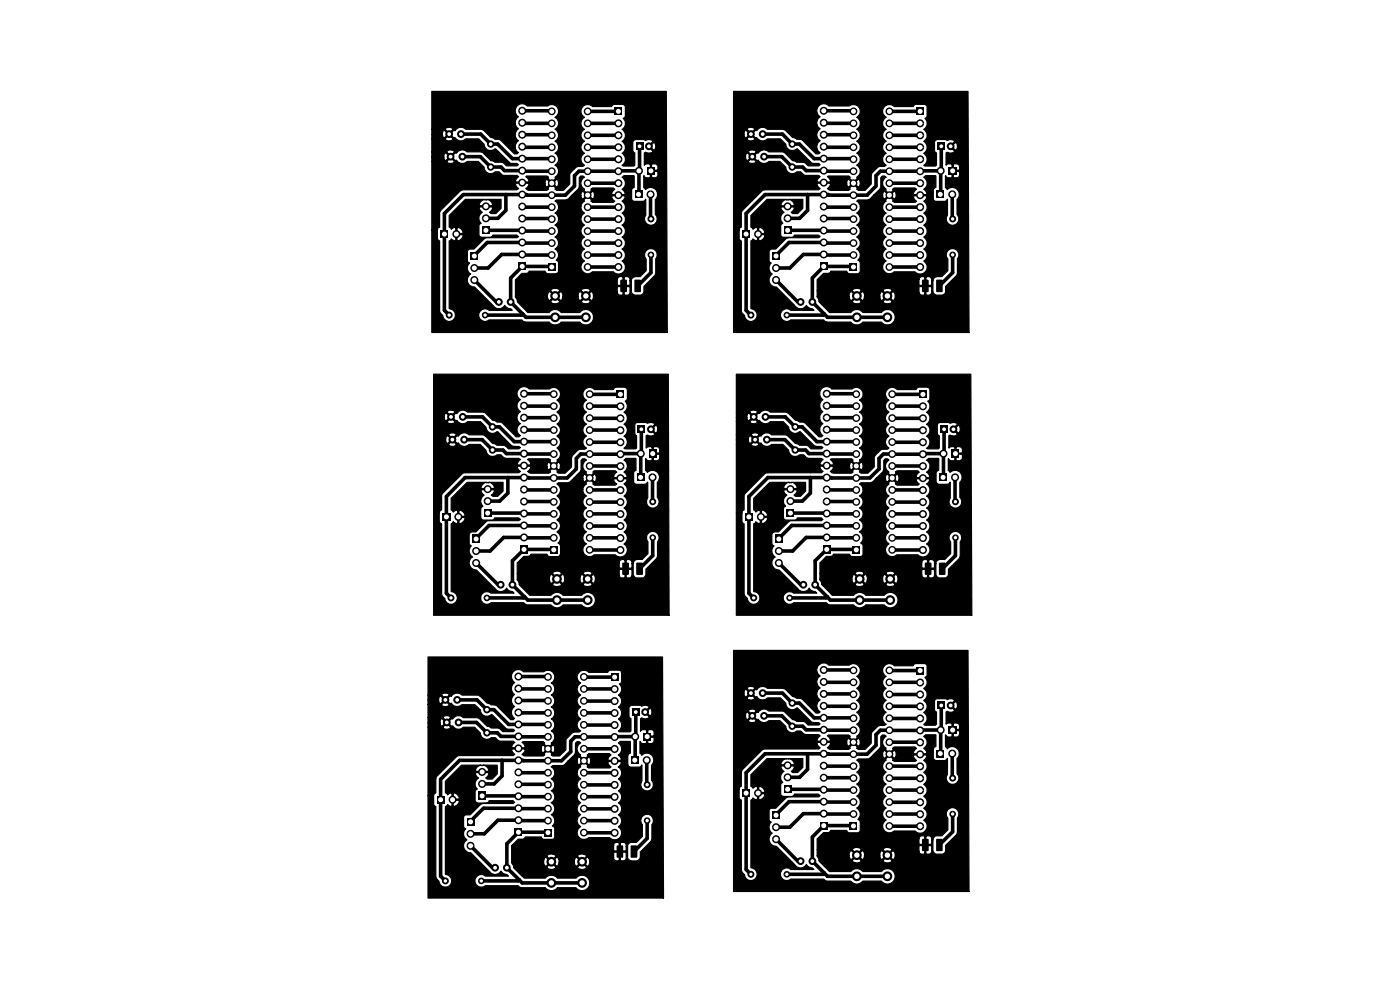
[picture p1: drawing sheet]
<svg xmlns="http://www.w3.org/2000/svg" width="297mm" height="210mm" viewBox="0 0 297 210" stroke-linecap="round" stroke-linejoin="round" font-family="sans-serif">
<g fill="none" stroke="#000" stroke-width=".76">
<path d="M97.8 28.4h4.2l2.1 2.2h1.5l3.1 3.1h8.3l.1 .1M98.1 33.2h3.8l2.2 2.2h2.2l.7 .8 10.1 .1M110.7 38.9l.1-.2 .1 .2M110.8 23.5h6.2l.1 .1M110.8 26l.1 .2h6.2M110.8 31.1l.1 .1h6.2M110.8 28.6h6.2l.1 .1M124.7 23.6h6.5M124.7 26.2h6.5M124.7 38.9h6.5M124.7 31.2h6.5M124.7 28.7h6.5"/>
<path d="M124.7 33.8h6.5M135.6 36.2l-12.8 .1-.9 1v2.2l-2 1.9-21.6-.1-4 4v20.5l1 1M135.6 36.2l-.1 5M135.7 31v5.1l-.1 .1M161.8 28.4h4.2l2.1 2.2h1.5l3.1 3.1h8.2l.2 .1M162.1 33.2h3.8l2.2 2.2h2.2l.7 .8 10.1 .1M174.7 38.9l.1-.2 .1 .2M174.8 26l.1 .2h6.2M174.8 28.6h6.1l.2 .1M174.8 31.1l.1 .1h6.2M174.8 23.5h6.1l.2 .1M188.7 23.6h6.5"/>
<path d="M188.7 26.2h6.5M188.7 38.9h6.5M188.7 31.2h6.5M188.7 28.7h6.5M188.7 33.8h6.5M199.6 36.2l-12.8 .1-1 1v2.2l-1.9 1.9-21.6-.1-4 4v20.5l1 1M199.6 36.2l-.1 5M199.7 31v5.1l-.1 .1M100.6 59.4l4.7 4.7h.5M103.1 48.9l14 .1M107.3 41.3v3.3l-1.7 1.7h-2.5M110.8 43.8l.1 .1h6.2"/>
<path d="M110.8 46.4h6.2l.1 .1M110.8 41.3l-.1 .1M117.1 51.6l-13.7-.2-2.8 2.9M117.1 54.1l-10.7-.1-2.9 2.9h-2.9M117.1 56.6l-.1-.1h-6.2l-2.5 2.5v5.1l3.3 3.2h12.7M124.7 51.6h6.5M124.7 54.1h6.5M124.7 56.6h6.5M124.7 41.3v.1M124.7 43.9h6.5M124.7 49h6.5M124.7 46.5h6.5"/>
<path d="M138 41.2l.1 5.2M138.1 54.1v3.7l-2.8 2.9M164.6 59.4l4.6 4.7h.6M167.1 48.9l14 .1M171.3 41.3v3.3l-1.7 1.7h-2.5M174.8 43.8l.1 .1h6.2M174.8 46.4h6.1l.2 .1M174.8 41.3l-.1 .1M181.1 54.1l-10.7-.1-2.8 2.9h-3M181.1 51.6l-13.7-.2-2.8 2.9M181.1 56.6l-.2-.1h-6.1l-2.5 2.5v5.1l2.6 2.5M188.7 51.6h6.5"/>
<path d="M188.7 54.1h6.5M188.7 56.6h6.5M188.7 43.9h6.5M188.7 49h6.5M188.7 46.5h6.5M188.7 41.3v.1M202 41.2l.1 5.2M202.1 54.1v3.7l-2.8 2.9M110.9 66.6l-.2 .2h-7.8M174.9 66.6l-.2 .2h-7.8M174.9 66.6l.7 .7h12.7M98.2 88.4h4.2l2.1 2.2h1.5l3.1 3.1 8.4 .1"/>
<path d="M98.5 93.3h3.8l2.2 2.2h2.2l.7 .7 10.1 .1M111.1 98.8h.2M111.2 91.1l6.3 .1M111.2 86.1h6.3M111.2 88.6l6.3 .1M111.2 83.5l6.3 .1M125.1 98.8l6.5 .1M125.1 93.8h6.5M125.1 91.2l6.5 .1M125.1 86.1l6.5 .1M125.1 83.6l6.5 .1M125.1 88.7h6.5"/>
<path d="M135.9 96.2l-12.7 .1-.9 .9v2.3l-2 1.9-21.6-.1-4 4v20.6l1 .9M135.9 96.2v5.1M136.1 91.1v5l-.2 .1M162.4 88.4h4.2l2.1 2.2h1.5l3.1 3.1 8.4 .1M162.7 93.3h3.8l2.2 2.2h2.2l.7 .7 10.1 .1M175.3 98.8h.2M175.4 88.6l6.3 .1M175.4 91.1l6.3 .1M175.4 86.1h6.3M175.4 83.5l6.3 .1M189.3 98.8l6.5 .1M189.3 86.1l6.5 .1"/>
<path d="M189.3 91.2l6.5 .1M189.3 93.8h6.5M189.3 88.7h6.5M189.3 83.6l6.5 .1M200.2 96.2l-12.8 .1-.9 .9v2.3l-2 1.9-21.6-.1-4 4v20.6l1 .9M200.2 96.2l-.1 5.1M200.3 91.1v5l-.1 .1M101 119.4l4.7 4.6h.5M103.5 108.8l14 .2M107.7 101.3v3.3l-1.7 1.7h-2.5M111.2 103.8l6.3 .1M111.2 106.4l6.3 .1"/>
<path d="M111.2 101.3l-.1 .1M117.5 114.1l-10.7-.1-2.8 2.9h-3M117.5 116.6l-6.3-.1-2.5 2.5v5l3.3 3.3h12.7M117.5 111.5h-13.7l-2.8 2.8M125.1 109l6.5 .1M125.1 114.1h6.5M125.1 103.9l6.5 .1M125.1 116.6l6.5 .1M125.1 106.5h6.5M125.1 111.5l6.5 .1M125.1 101.3v.1M138.4 101.3l.1 5.1"/>
<path d="M138.5 114v3.9l-2.8 2.7M165.2 119.4l4.7 4.6h.5M167.7 108.8l14 .2M171.9 101.3v3.3l-1.7 1.7h-2.5M175.4 103.8l6.3 .1M175.4 106.4l6.3 .1M175.4 101.3l-.1 .1M181.7 114.1l-10.7-.1-2.9 2.9h-2.9M181.7 116.6l-6.3-.1-2.5 2.5v5l2.6 2.6M181.7 111.5h-13.7l-2.8 2.8M189.3 109l6.5 .1M189.3 114.1h6.5"/>
<path d="M189.3 111.5l6.5 .1M189.3 116.6l6.5 .1M189.3 101.3v.1M189.3 106.5h6.5M189.3 103.9h6.5M195.8 103.9v.1M202.6 101.3l.1 5.1M202.7 114v3.9l-2.8 2.7M111.3 126.6l-.2 .2h-7.8M175.5 126.6l-.2 .2h-7.8M175.5 126.6l.6 .7h12.7M97 148.5h4.2l2.1 2h1.5l3.1 3.2 8.3 .1"/>
<path d="M97.3 153.2h3.8l2.2 2.2h2.2l.8 .8 9.9 .1M109.9 158.8h.2M110 151.1l6.2 .1M110 146l6.2 .1M110 143.5l6.2 .1M110 148.6l6.2 .1M123.9 153.8h6.5M123.9 146.1l6.5 .1M123.9 151.2l6.5 .1M123.9 158.8l6.5 .1M123.9 143.6h.1M123.9 148.7h6.5"/>
<path d="M123.9 143.6h6.5M134.7 156.3h-12.7l-.9 .9v2.3l-2 1.9-21.6-.1-4 4v20.5l1 1.1M134.7 156.3v4.9M134.9 151v5.1l-.2 .2M161.8 147h4.2l2.1 2.1h1.5l3.1 3.2 8.4 .1M162.1 151.8h3.8l2.2 2.3h2.2l.7 .7 10.1 .1M171.3 159.9v3.3l-1.7 1.7h-2.5M174.7 157.4h.2M174.8 144.7h6.3M174.8 149.7l6.3 .1M174.8 142.1l6.3 .1M174.8 147.2l6.3 .1"/>
<path d="M174.8 159.9l-.1 .1M188.7 142.2h6.5M188.7 147.3h6.5M188.7 152.4h6.5M188.7 154.9h.1M188.7 159.9v.1M188.7 144.7l6.5 .1M188.7 149.8l6.5 .1M188.7 157.4h6.5M195.2 157.4v.1M199.6 154.9h-12.8l-1 .9v2.3l-1.9 1.9-21.6-.1-4 4v20.5l1 1.1M199.6 154.9l-.1 5"/>
<path d="M199.7 149.6v5.1l-.1 .2M202 159.9l.1 5.2M99.8 179.4l4.7 4.7h.5M102.3 168.8l13.9 .2M106.5 161.3v3.3l-1.7 1.7h-2.5M110 166.4l6.2 .1M110 163.8l6.2 .1M110 161.3l-.1 .1M116.2 174.1l-10.6-.1-2.9 2.9h-2.9M116.2 176.6l-6.2-.1-2.5 2.5v5.1l2.6 2.5M116.2 171.5l-13.6-.1-2.8 2.9M123.9 169h6.5"/>
<path d="M123.9 174.1h6.5M123.9 166.5h.1M123.9 161.3v.1M123.9 163.9h6.5M123.9 171.5l6.5 .1M123.9 176.6l6.5 .1M123.9 166.5h6.5M130.4 163.9v.1M137.2 161.2l.1 5.3M137.3 174.1v3.7l-2.8 2.8M164.6 178l4.6 4.7h.6M167.1 167.4l14 .2"/>
<path d="M174.8 162.4l6.3 .1M174.8 165l6.3 .1M181.1 175.2l-6.3-.1-2.5 2.4v5.2l3.3 3.2h12.7M181.1 172.7l-10.7-.1-2.8 2.9h-3M181.1 170.1h-13.7l-2.8 2.8M188.7 165.1h6.5M188.7 170.1l6.5 .1M188.7 175.2l6.5 .1M188.7 167.6h6.5M188.7 162.5l6.5 .1M188.7 172.7h6.5M202.1 172.7v3.7l-2.8 2.8"/>
<path d="M110.1 186.6l-.2 .3h-7.8M110.1 186.6l.7 .7h12.7M174.9 185.2l-.2 .3h-7.8"/>
</g>
<g fill="#000">
<path d="M109.9 33.7h1.7a.85 .85 0 0 1-.8 .8 .85 .85 0 0 1-.9-.8zM110.2 33.1a.85 .85 0 0 1 .9-.2 .85 .85 0 0 1 .5 .8h-1.7zM109.9 36.2h1.7a.85 .85 0 0 1-.8 .8 .85 .85 0 0 1-.9-.8zM110.2 35.6a.85 .85 0 0 1 .9-.2 .85 .85 0 0 1 .5 .8h-1.7zM109.9 38.7h1.7a.85 .85 0 0 1-.8 .9 .85 .85 0 0 1-.9-.9zM110.2 38.1a.85 .85 0 0 1 .9-.2 .85 .85 0 0 1 .5 .8h-1.7zM109.9 23.5h1.7a.85 .85 0 0 1-.8 .8 .85 .85 0 0 1-.9-.8zM110.2 22.9a.85 .85 0 0 1 .9-.2 .85 .85 0 0 1 .5 .8h-1.7zM109.9 26h1.7a.85 .85 0 0 1-.8 .9 .85 .85 0 0 1-.9-.9zM110.2 25.4a.85 .85 0 0 1 .9-.2 .85 .85 0 0 1 .5 .8h-1.7zM109.9 28.6h1.7a.85 .85 0 0 1-.8 .8 .85 .85 0 0 1-.9-.8zM110.2 28a.85 .85 0 0 1 .9-.2 .85 .85 0 0 1 .5 .8h-1.7z"/>
<path d="M109.9 31.1h1.7a.85 .85 0 0 1-.8 .9 .85 .85 0 0 1-.9-.9zM110.2 30.5a.85 .85 0 0 1 .9-.2 .85 .85 0 0 1 .5 .8h-1.7zM130.3 22.8h1.7v1.7h-1.7zM130.6 38.3a.85 .85 0 0 1 .9-.2 .85 .85 0 0 1 .5 .8h-1.7zM130.3 38.9h1.7a.85 .85 0 0 1-.8 .8 .85 .85 0 0 1-.9-.8zM130.6 35.7a.85 .85 0 0 1 .9-.2 .85 .85 0 0 1 .5 .8h-1.7zM130.3 36.3h1.7a.85 .85 0 0 1-.8 .9 .85 .85 0 0 1-.9-.9zM130.6 33.2a.85 .85 0 0 1 .9-.2 .85 .85 0 0 1 .5 .8h-1.7zM130.3 33.8h1.7a.85 .85 0 0 1-.8 .8 .85 .85 0 0 1-.9-.8zM130.6 25.6a.85 .85 0 0 1 .9-.2 .85 .85 0 0 1 .5 .8h-1.7zM130.3 26.2h1.7a.85 .85 0 0 1-.8 .8 .85 .85 0 0 1-.9-.8zM130.6 28.1a.85 .85 0 0 1 .9-.2 .85 .85 0 0 1 .5 .8h-1.7z"/>
<path d="M130.3 28.7h1.7a.85 .85 0 0 1-.8 .9 .85 .85 0 0 1-.9-.9zM130.6 30.6a.85 .85 0 0 1 .9-.1 .85 .85 0 0 1 .5 .7h-1.7zM130.3 31.2h1.7a.85 .85 0 0 1-.8 .9 .85 .85 0 0 1-.9-.9zM134.9 30.2h1.6v1.6h-1.6zM135.6 35.4a.85 .85 0 0 1 .8 .8 .85 .85 0 0 1-.8 .9zM135 35.6l.6-.2v1.7a.85 .85 0 0 1-.8-.5 .85 .85 0 0 1 .2-1zM137.2 35.4h1.7v1.7h-1.7zM173.9 36.2h1.7a.85 .85 0 0 1-.8 .8 .85 .85 0 0 1-.9-.8zM174.2 35.6a.85 .85 0 0 1 .9-.2 .85 .85 0 0 1 .5 .8h-1.7zM173.9 33.7h1.7a.85 .85 0 0 1-.8 .8 .85 .85 0 0 1-.9-.8zM174.2 33.1a.85 .85 0 0 1 .9-.2 .85 .85 0 0 1 .5 .8h-1.7zM173.9 31.1h1.7a.85 .85 0 0 1-.8 .9 .85 .85 0 0 1-.9-.9z"/>
<path d="M174.2 30.5a.85 .85 0 0 1 .9-.2 .85 .85 0 0 1 .5 .8h-1.7zM173.9 28.6h1.7a.85 .85 0 0 1-.8 .8 .85 .85 0 0 1-.9-.8zM174.2 28a.85 .85 0 0 1 .9-.2 .85 .85 0 0 1 .5 .8h-1.7zM173.9 26h1.7a.85 .85 0 0 1-.8 .9 .85 .85 0 0 1-.9-.9zM174.2 25.4a.85 .85 0 0 1 .9-.2 .85 .85 0 0 1 .5 .8h-1.7zM173.9 23.5h1.7a.85 .85 0 0 1-.8 .8 .85 .85 0 0 1-.9-.8zM174.2 22.9a.85 .85 0 0 1 .9-.2 .85 .85 0 0 1 .5 .8h-1.7zM173.9 38.7h1.7a.85 .85 0 0 1-.8 .9 .85 .85 0 0 1-.9-.9zM174.2 38.1a.85 .85 0 0 1 .9-.2 .85 .85 0 0 1 .5 .8h-1.7zM194.4 22.8h1.6v1.7h-1.6zM194.6 28.1a.85 .85 0 0 1 .9-.2 .85 .85 0 0 1 .5 .8h-1.7zM194.3 28.7h1.7a.85 .85 0 0 1-.8 .9 .85 .85 0 0 1-.9-.9z"/>
<path d="M194.6 30.6a.85 .85 0 0 1 .9-.1 .85 .85 0 0 1 .5 .7h-1.7zM194.3 31.2h1.7a.85 .85 0 0 1-.8 .9 .85 .85 0 0 1-.9-.9zM194.6 25.6a.85 .85 0 0 1 .9-.2 .85 .85 0 0 1 .5 .8h-1.7zM194.3 26.2h1.7a.85 .85 0 0 1-.8 .8 .85 .85 0 0 1-.9-.8zM194.6 33.2a.85 .85 0 0 1 .9-.2 .85 .85 0 0 1 .5 .8h-1.7zM194.3 33.8h1.7a.85 .85 0 0 1-.8 .8 .85 .85 0 0 1-.9-.8zM194.6 35.7a.85 .85 0 0 1 .9-.2 .85 .85 0 0 1 .5 .8h-1.7zM194.3 36.3h1.7a.85 .85 0 0 1-.8 .9 .85 .85 0 0 1-.9-.9zM194.6 38.3a.85 .85 0 0 1 .9-.2 .85 .85 0 0 1 .5 .8h-1.7zM194.3 38.9h1.7a.85 .85 0 0 1-.8 .8 .85 .85 0 0 1-.9-.8zM198.9 30.2h1.6v1.6h-1.6zM199.6 35.4a.85 .85 0 0 1 .8 .8 .85 .85 0 0 1-.8 .9z"/>
<path d="M199 35.6l.6-.2v1.7a.85 .85 0 0 1-.8-.5 .85 .85 0 0 1 .2-1zM201.2 35.4h1.7v1.7h-1.7zM93.4 48.8h1.7v1.7h-1.7zM96.2 49.1l.6-.3v1.7a.85 .85 0 0 1-.8-.5 .85 .85 0 0 1 .2-.9zM96.8 48.8a.85 .85 0 0 1 .9 .9 .85 .85 0 0 1-.9 .8zM99.8 53.5h1.7v1.7h-1.7zM100 56.3a.85 .85 0 0 1 1-.2 .85 .85 0 0 1 .5 .8h-1.7zM99.8 56.9h1.7a.85 .85 0 0 1-.9 .8 .85 .85 0 0 1-.8-.8zM100 58.8a.85 .85 0 0 1 1-.2 .85 .85 0 0 1 .5 .8h-1.7zM99.8 59.4h1.7a.85 .85 0 0 1-.9 .8 .85 .85 0 0 1-.8-.8zM102.2 46.3h1.7a.85 .85 0 0 1-.8 .9 .85 .85 0 0 1-.9-.9zM102.5 45.7a.85 .85 0 0 1 .9-.2 .85 .85 0 0 1 .5 .8h-1.7z"/>
<path d="M102.2 43.8h1.7a.85 .85 0 0 1-.8 .8 .85 .85 0 0 1-.9-.8zM102.5 43.2a.85 .85 0 0 1 .9-.2 .85 .85 0 0 1 .5 .8h-1.7zM102.2 48h1.7v1.7h-1.7zM109.9 41.3h1.7a.85 .85 0 0 1-.8 .8 .85 .85 0 0 1-.9-.8zM110.2 40.7a.85 .85 0 0 1 .9-.2 .85 .85 0 0 1 .5 .8h-1.7zM109.9 43.8h1.7a.85 .85 0 0 1-.8 .9 .85 .85 0 0 1-.9-.9zM110.2 43.2a.85 .85 0 0 1 .9-.2 .85 .85 0 0 1 .5 .8h-1.7zM109.9 54h1.7a.85 .85 0 0 1-.8 .8 .85 .85 0 0 1-.9-.8zM110.2 53.4a.85 .85 0 0 1 .9-.2 .85 .85 0 0 1 .5 .8h-1.7zM109.9 46.4h1.7a.85 .85 0 0 1-.8 .8 .85 .85 0 0 1-.9-.8zM110.2 45.8a.85 .85 0 0 1 .9-.2 .85 .85 0 0 1 .5 .8h-1.7zM109.9 48.9h1.7a.85 .85 0 0 1-.8 .8 .85 .85 0 0 1-.9-.8z"/>
<path d="M110.2 48.3a.85 .85 0 0 1 .9-.2 .85 .85 0 0 1 .5 .8h-1.7zM109.9 51.4h1.7a.85 .85 0 0 1-.8 .9 .85 .85 0 0 1-.9-.9zM110.2 50.8a.85 .85 0 0 1 .9-.2 .85 .85 0 0 1 .5 .8h-1.7zM109.9 55.7h1.7v1.7h-1.7zM116.2 55.8h1.7v1.6h-1.7zM130.6 43.3a.85 .85 0 0 1 .9-.1 .85 .85 0 0 1 .5 .7h-1.7zM130.3 43.9h1.7a.85 .85 0 0 1-.8 .9 .85 .85 0 0 1-.9-.9zM130.6 45.9a.85 .85 0 0 1 .9-.2 .85 .85 0 0 1 .5 .8h-1.7zM130.3 46.5h1.7a.85 .85 0 0 1-.8 .8 .85 .85 0 0 1-.9-.8zM130.6 40.8a.85 .85 0 0 1 .9-.2 .85 .85 0 0 1 .5 .8h-1.7zM130.3 41.4h1.7a.85 .85 0 0 1-.8 .9 .85 .85 0 0 1-.9-.9zM130.6 48.4a.85 .85 0 0 1 .9-.2 .85 .85 0 0 1 .5 .8h-1.7z"/>
<path d="M130.3 49h1.7a.85 .85 0 0 1-.8 .9 .85 .85 0 0 1-.9-.9zM130.6 53.5a.85 .85 0 0 1 .9-.2 .85 .85 0 0 1 .5 .8h-1.7zM130.3 54.1h1.7a.85 .85 0 0 1-.8 .9 .85 .85 0 0 1-.9-.9zM130.6 51a.85 .85 0 0 1 .9-.2 .85 .85 0 0 1 .5 .8h-1.7zM130.3 51.6h1.7a.85 .85 0 0 1-.8 .8 .85 .85 0 0 1-.9-.8zM130.6 56a.85 .85 0 0 1 .9-.1 .85 .85 0 0 1 .5 .7h-1.7zM130.3 56.6h1.7a.85 .85 0 0 1-.8 .9 .85 .85 0 0 1-.9-.9zM134.6 40.4h1.7v1.7h-1.7zM137.4 40.6l.6-.2v1.7a.85 .85 0 0 1-.8-.5 .85 .85 0 0 1 .2-1zM138 40.4a.85 .85 0 0 1 .9 .8 .85 .85 0 0 1-.9 .9zM138.1 53.4a.7 .7 0 0 1 .7 .7 .7 .7 0 0 1-.7 .7zM137.6 53.6l.5-.2v1.4a.7 .7 0 0 1-.7-.5 .7 .7 0 0 1 .2-.7z"/>
<path d="M157.4 48.8h1.7v1.7h-1.7zM160.2 49.1l.6-.3v1.7a.85 .85 0 0 1-.8-.5 .85 .85 0 0 1 .2-.9zM160.8 48.8a.85 .85 0 0 1 .9 .9 .85 .85 0 0 1-.9 .8zM163.8 53.5h1.7v1.7h-1.7zM164 56.3a.85 .85 0 0 1 1-.2 .85 .85 0 0 1 .5 .8h-1.7zM163.8 56.9h1.7a.85 .85 0 0 1-.9 .8 .85 .85 0 0 1-.8-.8zM164 58.8a.85 .85 0 0 1 1-.2 .85 .85 0 0 1 .5 .8h-1.7zM163.8 59.4h1.7a.85 .85 0 0 1-.9 .8 .85 .85 0 0 1-.8-.8zM166.2 43.8h1.7a.85 .85 0 0 1-.8 .8 .85 .85 0 0 1-.9-.8zM166.5 43.2a.85 .85 0 0 1 .9-.2 .85 .85 0 0 1 .5 .8h-1.7zM166.2 46.3h1.7a.85 .85 0 0 1-.8 .9 .85 .85 0 0 1-.9-.9zM166.5 45.7a.85 .85 0 0 1 .9-.2 .85 .85 0 0 1 .5 .8h-1.7z"/>
<path d="M166.2 48h1.7v1.7h-1.7zM173.9 41.3h1.7a.85 .85 0 0 1-.8 .8 .85 .85 0 0 1-.9-.8zM174.2 40.7a.85 .85 0 0 1 .9-.2 .85 .85 0 0 1 .5 .8h-1.7zM173.9 48.9h1.7a.85 .85 0 0 1-.8 .8 .85 .85 0 0 1-.9-.8zM174.2 48.3a.85 .85 0 0 1 .9-.2 .85 .85 0 0 1 .5 .8h-1.7zM173.9 46.4h1.7a.85 .85 0 0 1-.8 .8 .85 .85 0 0 1-.9-.8zM174.2 45.8a.85 .85 0 0 1 .9-.2 .85 .85 0 0 1 .5 .8h-1.7zM173.9 43.8h1.7a.85 .85 0 0 1-.8 .9 .85 .85 0 0 1-.9-.9zM174.2 43.2a.85 .85 0 0 1 .9-.2 .85 .85 0 0 1 .5 .8h-1.7zM173.9 51.4h1.7a.85 .85 0 0 1-.8 .9 .85 .85 0 0 1-.9-.9zM174.2 50.8a.85 .85 0 0 1 .9-.2 .85 .85 0 0 1 .5 .8h-1.7zM173.9 54h1.7a.85 .85 0 0 1-.8 .8 .85 .85 0 0 1-.9-.8z"/>
<path d="M174.2 53.4a.85 .85 0 0 1 .9-.2 .85 .85 0 0 1 .5 .8h-1.7zM173.9 55.7h1.7v1.7h-1.7zM180.3 55.8h1.6v1.6h-1.6zM194.6 40.8a.85 .85 0 0 1 .9-.2 .85 .85 0 0 1 .5 .8h-1.7zM194.3 41.4h1.7a.85 .85 0 0 1-.8 .9 .85 .85 0 0 1-.9-.9zM194.6 53.5a.85 .85 0 0 1 .9-.2 .85 .85 0 0 1 .5 .8h-1.7zM194.3 54.1h1.7a.85 .85 0 0 1-.8 .9 .85 .85 0 0 1-.9-.9zM194.6 56a.85 .85 0 0 1 .9-.1 .85 .85 0 0 1 .5 .7h-1.7zM194.3 56.6h1.7a.85 .85 0 0 1-.8 .9 .85 .85 0 0 1-.9-.9zM194.6 45.9a.85 .85 0 0 1 .9-.2 .85 .85 0 0 1 .5 .8h-1.7zM194.3 46.5h1.7a.85 .85 0 0 1-.8 .8 .85 .85 0 0 1-.9-.8zM194.6 48.4a.85 .85 0 0 1 .9-.2 .85 .85 0 0 1 .5 .8h-1.7z"/>
<path d="M194.3 49h1.7a.85 .85 0 0 1-.8 .9 .85 .85 0 0 1-.9-.9zM194.6 51a.85 .85 0 0 1 .9-.2 .85 .85 0 0 1 .5 .8h-1.7zM194.3 51.6h1.7a.85 .85 0 0 1-.8 .8 .85 .85 0 0 1-.9-.8zM194.6 43.3a.85 .85 0 0 1 .9-.1 .85 .85 0 0 1 .5 .7h-1.7zM194.3 43.9h1.7a.85 .85 0 0 1-.8 .9 .85 .85 0 0 1-.9-.9zM198.6 40.4h1.7v1.7h-1.7zM201.4 40.6l.6-.2v1.7a.85 .85 0 0 1-.8-.5 .85 .85 0 0 1 .2-1zM202 40.4a.85 .85 0 0 1 .9 .8 .85 .85 0 0 1-.9 .9zM202.1 53.4a.7 .7 0 0 1 .7 .7 .7 .7 0 0 1-.7 .7zM201.6 53.6l.5-.2v1.4a.7 .7 0 0 1-.6-.5 .7 .7 0 0 1 .1-.7zM102.4 66.3a.7 .7 0 0 1 .8-.1 .7 .7 0 0 1 .4 .6h-1.4zM102.2 66.8h1.4a.7 .7 0 0 1-.7 .7 .7 .7 0 0 1-.7-.7z"/>
<path d="M131.7 59.4l1.1-.1 .2 .2v2.3l-.2 .2h-1l-.2-.2zM134.6 59.4l1.2-.1 .2 .1v2.4l-.2 .2h-1.1l-.1-.2zM91.6 19.4h49.8l.2 51.1h-50v-21.7h1.2v1.8l.5 .5v14.9l.6 .9a1.37 1.37 0 0 0 1.5 1.2 1.37 1.37 0 0 0 1.3-1.4 1.37 1.37 0 0 0-1.4-1.3v-14.3l.5-.3a.67 .67 0 0 0 .9 .2v-1.2h.2v1.2l.3 .1 .6-.3 .5-.8-.2-.2h-1.4v-1.5h.2v1.2h1.2a.86 .86 0 0 0-.5-1.1l-.4-.2-.5 .1a.67 .67 0 0 0-.9 .3l-.5-.4v-2.5l3.4-3.4h4.3v.2l-.3-.2-.3 .1-.4 .4-.4 .6 .2 .2h2.6a.97 .97 0 0 0-1.2-1.1v-.2h3.1v1.9l-1.1 1.1h-1l-.4-.3 .4-.3a.62 .62 0 0 0 .2-.8h-2.6l-.1 .4 .6 .7-.1 .2a1.43 1.43 0 0 0-.1 2.2l-.4 .2-.1 .3v1.9l.4 .5h2.1l.5-.4h5l.4 .3-.3 .2h-6.4l-.5 .2-2.3 2.2h-.8l-.5 .3-.1 2.2 .1 .2 .4 .3a1.45 1.45 0 0 0 .3 2.3 1.48 1.48 0 0 0-.7 1.7 1.48 1.48 0 0 0 1.5 1.1l4 4.1a1.42 1.42 0 0 0 2.4-.2l.6 .5 .6 .2 .4 .3h-4.9a1.34 1.34 0 0 0-1.9 .1 1.34 1.34 0 0 0 0 1.9 1.34 1.34 0 0 0 1.9 .1h6.9l.3 .3 .6 .1h4.9l.2 .3a1.69 1.69 0 0 0 2.3-.3h4l.2 .3a1.64 1.64 0 0 0 2.3-.3 1.64 1.64 0 0 0-.2-2.3 1.64 1.64 0 0 0-2.3 .3h-4a1.6 1.6 0 0 0-2.5 0h-4.5l-2.2-2.4h7a1.19 1.19 0 0 0 1.9 0h4.6l.1 .3 .6 .2 1-.1 .2-.4-.9-.9-1 .9h-4.6l-.9-.9-1 .9h-7l-.5-1h6.8l.3 .8 .2 .1 1-1h.3l1 1 .3-.1 .2-.8h3.2a.72 .72 0 0 0 .5 .9l1-1h.4l.9 1 .3-.1 .2-.7-.2-1h5.2l.5 .6h.6l.2-.2v-1.6h.2v1.6l.2 .2h.5l.4-.2 .1-.3v-1.2l-.1-.1h-2.4l-.2 .1v1.1h-5.2l-.3-.2-.9 1h-.4l-1-1-.2 .1-.3 1h-3.2l-.1-.8-.4-.3-1 1h-.3l-1-1a1.02 1.02 0 0 0-.5 1.1h-6.8v-1.2h7.5l1 .9 .9-.9h4.6l1 .9 .9-.9a1 1 0 0 0-1.3-.5l-.5 .2-.1 .3h-4.6a1.18 1.18 0 0 0-1.9 0h-7.5v-2.3l21.6-.1v1.1l.2 .1h1.1v-1.7h.2v1.7h1.1l.1-.1v-.8h.3v2.3l.2 .3 .6 .4h1.2l.7-.5v-1.4l2.4-2.4 .1-3.4a1.33 1.33 0 0 0-.1-1.8 1.33 1.33 0 0 0-1.9 0 1.33 1.33 0 0 0 0 1.8v2.5l-1.3 1.3a1.85 1.85 0 0 0-1.6 .2l-.3 .7h-.3v-.6l-.5-.3h-.5l-.2 .1-.9-.1-.4 .3-.2 .3h-21.5l1.3-1.3h1.1l.4-.5h3.4l.4 .5h2.1l.4-.4v-1.9l-.2-.3-.3-.2a1.44 1.44 0 0 0-.3-2.4 1.43 1.43 0 0 0 0-2.5 1.43 1.43 0 0 0 0-2.5 1.43 1.43 0 0 0 0-2.6l.6-.6 .2-.8h4.7l.2 .8 .6 .6-.2 .1a1.44 1.44 0 0 0 .2 2.5 1.43 1.43 0 0 0 0 2.5 1.43 1.43 0 0 0 0 2.5 1.43 1.43 0 0 0 0 2.6 1.44 1.44 0 0 0-.5 2.1 1.44 1.44 0 0 0 2.2 .2h4.4l.2 .1a1.49 1.49 0 0 0 2.1-.3 1.49 1.49 0 0 0-.4-2.1 1.47 1.47 0 0 0 0-2.6 1.47 1.47 0 0 0 0-2.5 1.47 1.47 0 0 0 0-2.5 1.47 1.47 0 0 0 0-2.6 1.47 1.47 0 0 0 0-2.5l.3-.3a.67 .67 0 0 0 .2-.9h-2.6l-.1 .4 .6 .8-.3 .2h-4.4l-.4-.2 .2-.3-.8-.8-.8 .8 .1 .3a1.46 1.46 0 0 0-.8 1.1h-4.7l-.3-.8-.5-.3 .4-.3 2.2-.1 1-.9h1.9a.63 .63 0 0 0 .5 .8l.8-.8h.3l.9 .8 .2-.1 .2-.5-.2-1h-.2l-.9 .8h-.3l-.8-.8a.7 .7 0 0 0-.5 .8h-1.9l1.4-1.4 .2-.5v-1.8l.3-.4h.5l.3 .3a1.43 1.43 0 0 0 0 2.5l-.1 .3 .8 .8 .8-.8-.2-.3 .4-.2h4.4l.3 .2-.6 .8 .1 .4h2.6a.96 .96 0 0 0-.5-1.2 1.47 1.47 0 0 0 0-2.5l.4-.3h2.1v2.5l-.5 .5v1.9l.5 .5h1.9l.3-.1 .2-.4 .1 3.4-.2 .5a1.35 1.35 0 0 0 1.6 1.7 1.35 1.35 0 0 0 .6-2.3v-3.2l.2-.1a1.5 1.5 0 0 0-.2-2.1 1.5 1.5 0 0 0-2.1 .1l-.3-.4v-2.5l.3 .3 .9 .1 .2-.2v-1.1h.2v1.1l.1 .2h.9l.4-.5v-.7l-.2-.1h-1.5l.1-1.5h.2v1.2h1.2l.2-.2v-.6l-.4-.5h-.9l-.3 .1-.2-.1h-.7l-.4 .3v-2.7l.2-.1 .9 .2 .6-.2 .1-.3-1-1h.4l.8 .9a1.01 1.01 0 0 0 0-1.7l-.8 .8h-.4l1-.9-.1-.3-.8-.2-.7 .2-.4-.2h-1.6l-.5 .2-.2 .3v1.9l.5 .4v2.7l-.2 .1h-2.3l-.2-.1 .2-.1a1.54 1.54 0 0 0-.2-2.5 1.47 1.47 0 0 0 0-2.5 1.47 1.47 0 0 0 0-2.6 1.45 1.45 0 0 0 .2-2.3l.4-.3 .1-.2v-2l-.4-.4-2.1-.1-.4 .5h-4.1a1.45 1.45 0 0 0-2.2 .1 1.45 1.45 0 0 0 .5 2.2 1.43 1.43 0 0 0 0 2.5 1.43 1.43 0 0 0 0 2.6 1.43 1.43 0 0 0 0 2.5 1.43 1.43 0 0 0 0 2.6l-.3 .2h-1.1l-.4 .2-1 1-.4 .8 .1 1.7-1.4 1.4h-1.4l-.4-.3 .2-.3-.8-.8-.9 .8 .2 .3-.4 .3h-3.8l-.7-.4 .4-.2a.62 .62 0 0 0 .2-.9h3.5l.1 .6 .4 .2 .8-.8h.3l.9 .8a.97 .97 0 0 0 0-1.6l-.9 .8h-.3l-.8-.8h-.3l-.2 .8h-6.2l-.1 .2 .2 .4 .5 .5-.3 .3h-11.8l-4.5 4.5-.1 .3v3.1l-.4 .2-.1 .4h-1.2v-14.6h3.2a.84 .84 0 0 0 1.1 .4l.4-.1 .1-.3-.8-.8-.8 .8h-3.2v-.9h2.5l.2 .6 .3 .2 .8-.9-.8-.8-.4 .4-.1 .5h-2.5v-1h3.2l.8 .8 .8-.8a1.11 1.11 0 0 0-1.6-.3v.3h-3.2v-2.9h2.8a.96 .96 0 0 0 1.7 0l-.8-.8-.9 .8h-2.8v-.9h2.3l.1 .7 .3 .1 .8-.9h.4l.8 .9 .2-.1a1.45 1.45 0 0 0 2.3 .3h2.8l1.1 1.1a1.47 1.47 0 0 0 .9 1.3 1.47 1.47 0 0 0 1.6-.3l3.1 3 1.4 .1 .3 .2-.3 .3h-2.3l-.7-.7-1.7-.1-.9-.3-1.8-1.8-3.3-.2a1.42 1.42 0 0 0-2.2 .4l-.2-.1-.8 .8 .8 .9 .2-.1 .4 .4 .8 .3 .5-.1 .6-.4h2.4l1.2 1.4a1.37 1.37 0 0 0 .9 1.2 1.37 1.37 0 0 0 1.4-.4h.9l.9 .8h2.9l.3 .3-.5 .5-.2 .4 .1 .2h2.7l.1-.4-.7-.7 .2-.2h4.3l.4 .3-.2 .2 .9 .9 .8-.9-.2-.2 .3-.2a1.44 1.44 0 0 0-.3-2.3 1.43 1.43 0 0 0 0-2.6 1.43 1.43 0 0 0 0-2.5 1.43 1.43 0 0 0 0-2.6 1.43 1.43 0 0 0 0-2.5 1.45 1.45 0 0 0 .6-2.1 1.45 1.45 0 0 0-2.1-.3h-4.4l-.1-.1a1.49 1.49 0 0 0-2.1 .2 1.49 1.49 0 0 0 .4 2.2 1.52 1.52 0 0 0 0 2.5 1.52 1.52 0 0 0 0 2.5 1.52 1.52 0 0 0 0 2.6l-.3 .2h-.6l-3-2.9-1.1-.2-.9-.3-1.4-1.5-.5-.3h-3.4a1.45 1.45 0 0 0-2.3 .3l-.2-.1-.8 .8h-.4l-.8-.8-.3 .1-.1 .8h-2.3v-1.1h2.8l.9 .9 .8-.9a1.01 1.01 0 0 0-1.7 0h-2.8zM166.4 66.3a.7 .7 0 0 1 .8-.1 .7 .7 0 0 1 .4 .6h-1.4zM166.2 66.8h1.4a.7 .7 0 0 1-.7 .7 .7 .7 0 0 1-.7-.7zM195.7 59.4l1.1-.1 .2 .2v2.3l-.2 .2h-1.1l-.1-.2v-2.3zM198.6 59.4l1.2-.1 .2 .1v2.4l-.2 .2h-1l-.2-.2zM155.6 19.4h49.8l.2 51.1h-50v-21.7h1.2v1.8l.5 .5v14.9l.6 1a1.34 1.34 0 0 0 1.4 1.2 1.34 1.34 0 0 0 1.3-1.3 1.34 1.34 0 0 0-1.2-1.4l-.1-14.4 .4-.4 .7 .4 .3-.1v-1.2h.3v1.2a.97 .97 0 0 0 1.1-1.2h-1.4v-1.5h.3v1.2h1.1l.2-.2a1.19 1.19 0 0 0-1.6-1 .72 .72 0 0 0-1 .3v-.2l-.4-.2v-2.5l3.4-3.4h4.3v.2l-.3-.2-.7 .5-.3 .6 .1 .2h2.6a.97 .97 0 0 0-1.2-1.1v-.2h3.1v1.9l-1.1 1.1h-1.1l-.2-.3 .6-.7-.1-.4h-2.6a.96 .96 0 0 0 .5 1.1 1.45 1.45 0 0 0-.2 2.4l-.4 .2-.1 .3v1.9l.4 .5h2.1l.3-.1 .1-.3h5.1l.4 .3-.3 .2h-6.4l-.5 .2-2.3 2.2h-.8l-.5 .3v2.2v.2l.4 .3a1.48 1.48 0 0 0 .2 2.3 1.49 1.49 0 0 0-.6 1.7 1.49 1.49 0 0 0 1.5 1.1l3.8 3.9a1.47 1.47 0 0 0 2.6 0l.6 .5 .6 .2 .4 .3h-4.9a1.34 1.34 0 0 0-1.9 .1 1.34 1.34 0 0 0 0 1.9 1.34 1.34 0 0 0 1.9 .1h6.9l.3 .3 .6 .1h4.9a1.64 1.64 0 0 0 2.5 0h4l.2 .3a1.64 1.64 0 0 0 2.4-.3 1.64 1.64 0 0 0-.3-2.3 1.64 1.64 0 0 0-2.3 .3h-4a1.65 1.65 0 0 0-2.5 0h-4.5l-2.2-2.4h7a1.14 1.14 0 0 0 1.9 0h4.6l.1 .3 .6 .2 1-.1 .2-.4-.9-.9-1 .9h-4.6l-.9-.9-1 .9h-7l-.4-1h6.7l.3 .8 .2 .1 1-1h.3l1 1a.86 .86 0 0 0 .5-.9h3.2l.3 .8 .2 .1 1-1h.4l.9 1a1.24 1.24 0 0 0 .3-1.8h5.2l.3 .4 .3 .2h.5l.2-.2v-1.6h.2v1.6l.2 .2h.5l.4-.2 .2-.3v-1.2l-.2-.1h-2.4l-.2 .1v1.1h-5.2l-.3-.2-.9 1h-.4l-1-1a.92 .92 0 0 0-.5 1.1h-3.2v-.2a.83 .83 0 0 0-.5-.9l-1 1h-.3l-1-1-.2 .1-.2 .3-.1 .7h-6.7v-1.2h7.4l1 .9 .9-.9h4.6l1 .9 .9-.9-.1-.3-.6-.2-.9 .1-.3 .4h-4.6a.98 .98 0 0 0-1.3-.5l-.5 .2-.1 .3h-7.4v-2.3l21.5-.1v1.1l.2 .1h1.1v-1.7h.2v1.7h1.1l.2-.1v-.8h.2v2.1l.2 .5 .5 .4h1.3l.7-.5v-1.4l2.4-2.4 .1-3.4 .1-.2a1.33 1.33 0 0 0-1.3-2 1.33 1.33 0 0 0-.8 2.2v2.5l-1.3 1.3h-1l-.6 .2-.3 .7h-.2l-.1-.5-.5-.4h-.5l-.2 .1-.9-.1-.5 .4-.1 .2h-21.5l1.3-1.3h1l.3-.1 .2-.4h3.4l.4 .5h2.1l.4-.4v-1.9l-.2-.3-.3-.2 .3-.4a1.39 1.39 0 0 0-.6-2 1.43 1.43 0 0 0 0-2.5 1.43 1.43 0 0 0 0-2.5 1.43 1.43 0 0 0 0-2.6 1.47 1.47 0 0 0 .8-1.4h4.7v.3a1.47 1.47 0 0 0 .8 1.1 1.43 1.43 0 0 0 0 2.6 1.43 1.43 0 0 0 0 2.5 1.43 1.43 0 0 0 0 2.5 1.43 1.43 0 0 0 0 2.6 1.43 1.43 0 0 0-.5 2.1 1.43 1.43 0 0 0 2.2 .2h4.4l.2 .1a1.49 1.49 0 0 0 2.1-.3 1.49 1.49 0 0 0-.4-2.1 1.47 1.47 0 0 0 0-2.6 1.47 1.47 0 0 0 0-2.5 1.47 1.47 0 0 0 0-2.5 1.47 1.47 0 0 0 0-2.6 1.47 1.47 0 0 0 0-2.5l.3-.3a.67 .67 0 0 0 .2-.9h-2.6l-.1 .4 .6 .8-.3 .2h-4.4l-.3-.2 .1-.3-.8-.8-.8 .8 .1 .3-.4 .3-.4 .8h-4.7l-.3-.8-.5-.3 .4-.3 2.2-.1 1-.9h1.9a.63 .63 0 0 0 .5 .8l.8-.8h.3l.9 .8 .2-.1 .2-.5-.2-1h-.2l-.9 .8h-.3l-.8-.8a.7 .7 0 0 0-.5 .8h-1.9l1.5-1.6 .1-2.1 .3-.4h.5l.3 .3a1.43 1.43 0 0 0 0 2.5l-.1 .3 .8 .8 .8-.8-.1-.3 .3-.2h4.4l.3 .2-.6 .8 .1 .4h2.6a.96 .96 0 0 0-.5-1.2 1.47 1.47 0 0 0 0-2.5l.4-.3h2.1v2.5l-.5 .5v1.9l.2 .3 .3 .2h1.9l.3-.1 .3-.4v3.4a1.35 1.35 0 0 0 .2 1.9 1.35 1.35 0 0 0 1.9-.1 1.35 1.35 0 0 0-.1-1.9v-3.2l.2-.1a1.48 1.48 0 0 0-.2-2.1 1.48 1.48 0 0 0-2 .1l-.4-.4v-2.5l.3 .3 .9 .1 .2-.2v-1.1h.2v1.1l.2 .2 .9-.1 .3-.5v-.6l-.2-.1h-1.5l.1-1.5h.2v1.2h1.2l.2-.2v-.5l-.2-.5-.3-.1h-.7l-.2 .1-1.1-.1-.4 .3v-2.7l.3-.1 .8 .2a.57 .57 0 0 0 .7-.5l-1-1h.3l.9 .9a1.01 1.01 0 0 0 0-1.7l-.9 .8h-.3l1-.9-.1-.3a1.5 1.5 0 0 0-1.5 0l-.4-.2h-1.6l-.6 .3-.1 2.1 .1 .2 .4 .2v2.7l-.2 .1h-2.3l-.2-.1a1.47 1.47 0 0 0 0-2.6 1.47 1.47 0 0 0 0-2.5 1.47 1.47 0 0 0 0-2.6 1.45 1.45 0 0 0 .2-2.3l.4-.3 .1-.2v-2l-.4-.4-2.1-.1-.5 .5h-4a1.44 1.44 0 0 0-2.2 .2 1.44 1.44 0 0 0 .5 2.1 1.43 1.43 0 0 0 0 2.5 1.43 1.43 0 0 0 0 2.6 1.43 1.43 0 0 0 0 2.5 1.43 1.43 0 0 0 0 2.6l-.3 .2h-1.1l-.4 .2-1.2 1.2-.2 .6v1.7l-1.3 1.4h-1.4l-.4-.3 .2-.3-.8-.8-.8 .8 .1 .3-.4 .3h-3.9l-.6-.4 .5-.5 .2-.4-.1-.2h3.5a.63 .63 0 0 0 .5 .8l.8-.8h.3l.8 .8 .3-.1 .2-.5-.2-1h-.3l-.8 .8h-.3l-.8-.8a.7 .7 0 0 0-.5 .8h-6.2v.3l.6 .8-.3 .3h-11.4l-.6 .1-4.3 4.4-.1 .3v3.1l-.4 .2-.1 .4h-1.2v-14.6h3.1a.93 .93 0 0 0 1.2 .4l.4-.1 .1-.3-.8-.8-.9 .8h-3.1v-.9h2.6l.1 .7 .3 .1 .8-.9-.8-.8-.3 .1-.1 .8h-2.6v-1h3.1l.9 .8 .8-.8a.96 .96 0 0 0-1.7 0h-3.1v-2.9h2.9v.3l.6 .2 .8-.1 .2-.4-.8-.8-.8 .8h-2.9v-.9h2.2l.2 .7 .3 .1 .8-.9h.4l.8 .9 .2-.1a1.45 1.45 0 0 0 2.3 .3h2.8l1.1 1.1a1.47 1.47 0 0 0 .9 1.3 1.47 1.47 0 0 0 1.6-.3l3.1 3 1.4 .1 .3 .2-.3 .3h-2.3a1.44 1.44 0 0 0-1.1-.8h-1.3l-.9-.3-1.8-1.8-3.3-.2a1.41 1.41 0 0 0-2.2 .4l-.2-.1-.8 .8 .8 .9 .2-.1 .2 .2a1.47 1.47 0 0 0 2.1 0h2.3l1.3 1.3a1.38 1.38 0 0 0 .9 1.2 1.38 1.38 0 0 0 1.4-.3h.8l1.1 .8h2.8l.3 .3-.3 .3a.62 .62 0 0 0-.3 .8h2.7l.1-.2-.2-.4-.5-.5 .2-.2h4.3l.4 .3-.1 .2 .8 .9 .8-.9-.2-.2 .3-.2a1.43 1.43 0 0 0-.3-2.3 1.43 1.43 0 0 0 0-2.6 1.43 1.43 0 0 0 0-2.5 1.43 1.43 0 0 0 0-2.6 1.43 1.43 0 0 0 0-2.5 1.44 1.44 0 0 0 .6-2.1 1.44 1.44 0 0 0-2.1-.3h-4.3l-.2-.1a1.49 1.49 0 0 0-2.1 .2 1.49 1.49 0 0 0 .4 2.2 1.47 1.47 0 0 0 0 2.5 1.47 1.47 0 0 0 0 2.5 1.47 1.47 0 0 0 0 2.6l-.3 .2h-.6l-2.8-2.8-.7-.3h-.6l-.9-.3-1.7-1.7-3.6-.1a1.45 1.45 0 0 0-2.3 .3l-.2-.1-.8 .8h-.4l-.8-.8-.3 .1-.2 .8h-2.2v-1.1h2.9l.8 .9 .8-.9-.1-.2-.5-.2-.8 .1-.2 .3h-2.9zM110.3 96.2h1.7a.85 .85 0 0 1-.8 .9 .85 .85 0 0 1-.9-.9zM110.6 95.6a.85 .85 0 0 1 .9-.2 .85 .85 0 0 1 .5 .8h-1.7zM110.3 93.7h1.7a.85 .85 0 0 1-.8 .8 .85 .85 0 0 1-.9-.8zM110.6 93.1a.85 .85 0 0 1 .9-.2 .85 .85 0 0 1 .5 .8h-1.7z"/>
<path d="M110.3 98.8h1.7a.85 .85 0 0 1-.8 .8 .85 .85 0 0 1-.9-.8zM110.6 98.2a.85 .85 0 0 1 .9-.2 .85 .85 0 0 1 .5 .8h-1.7zM110.3 88.6h1.7a.85 .85 0 0 1-.8 .9 .85 .85 0 0 1-.9-.9zM110.6 88a.85 .85 0 0 1 .9-.2 .85 .85 0 0 1 .5 .8h-1.7zM110.3 83.5h1.7a.85 .85 0 0 1-.8 .9 .85 .85 0 0 1-.9-.9zM110.6 82.9a.85 .85 0 0 1 .9-.2 .85 .85 0 0 1 .5 .8h-1.7zM110.3 86.1h1.7a.85 .85 0 0 1-.8 .8 .85 .85 0 0 1-.9-.8zM110.6 85.5a.85 .85 0 0 1 .9-.2 .85 .85 0 0 1 .5 .8h-1.7zM110.3 91.1h1.7a.85 .85 0 0 1-.8 .9 .85 .85 0 0 1-.9-.9zM110.6 90.5a.85 .85 0 0 1 .9-.1 .85 .85 0 0 1 .5 .7h-1.7zM130.8 82.8h1.7v1.7h-1.7zM131 93.2a.85 .85 0 0 1 .9-.2 .85 .85 0 0 1 .6 .8h-1.7z"/>
<path d="M130.8 93.8h1.7a.85 .85 0 0 1-.9 .9 .85 .85 0 0 1-.8-.9zM131 85.6a.85 .85 0 0 1 .9-.2 .85 .85 0 0 1 .6 .8h-1.7zM130.8 86.2h1.7a.85 .85 0 0 1-.9 .8 .85 .85 0 0 1-.8-.8zM131 88.1a.85 .85 0 0 1 .9-.2 .85 .85 0 0 1 .6 .8h-1.7zM130.8 88.7h1.7a.85 .85 0 0 1-.9 .9 .85 .85 0 0 1-.8-.9zM131 90.7a.85 .85 0 0 1 .9-.2 .85 .85 0 0 1 .6 .8h-1.7zM130.8 91.3h1.7a.85 .85 0 0 1-.9 .8 .85 .85 0 0 1-.8-.8zM131 98.3a.85 .85 0 0 1 .9-.2 .85 .85 0 0 1 .6 .8h-1.7zM130.8 98.9h1.7a.85 .85 0 0 1-.9 .8 .85 .85 0 0 1-.8-.8zM131 95.7a.85 .85 0 0 1 .9-.1 .85 .85 0 0 1 .6 .8h-1.7zM130.8 96.4h1.7a.85 .85 0 0 1-.9 .8 .85 .85 0 0 1-.8-.8zM135.3 90.3h1.6v1.6h-1.6z"/>
<path d="M135.9 95.4a.85 .85 0 0 1 .9 .8 .85 .85 0 0 1-.9 .9zM135.3 95.6l.6-.2v1.7a.85 .85 0 0 1-.8-.6 .85 .85 0 0 1 .2-.9zM137.6 95.4h1.7v1.7h-1.7zM174.5 86.1h1.7a.85 .85 0 0 1-.8 .8 .85 .85 0 0 1-.9-.8zM174.8 85.5a.85 .85 0 0 1 .9-.2 .85 .85 0 0 1 .5 .8h-1.7zM174.5 83.5h1.7a.85 .85 0 0 1-.8 .9 .85 .85 0 0 1-.9-.9zM174.8 82.9a.85 .85 0 0 1 .9-.2 .85 .85 0 0 1 .5 .8h-1.7zM174.5 98.8h1.7a.85 .85 0 0 1-.8 .8 .85 .85 0 0 1-.9-.8zM174.8 98.2a.85 .85 0 0 1 .9-.2 .85 .85 0 0 1 .5 .8h-1.7zM174.5 96.2h1.7a.85 .85 0 0 1-.8 .9 .85 .85 0 0 1-.9-.9zM174.8 95.6a.85 .85 0 0 1 .9-.2 .85 .85 0 0 1 .5 .8h-1.7zM174.5 93.7h1.7a.85 .85 0 0 1-.8 .8 .85 .85 0 0 1-.9-.8z"/>
<path d="M174.8 93.1a.85 .85 0 0 1 .9-.2 .85 .85 0 0 1 .5 .8h-1.7zM174.5 91.1h1.7a.85 .85 0 0 1-.8 .9 .85 .85 0 0 1-.9-.9zM174.8 90.5a.85 .85 0 0 1 .9-.1 .85 .85 0 0 1 .5 .7h-1.7zM174.5 88.6h1.7a.85 .85 0 0 1-.8 .9 .85 .85 0 0 1-.9-.9zM174.8 88a.85 .85 0 0 1 .9-.2 .85 .85 0 0 1 .5 .8h-1.7zM194.9 82.8h1.7v1.7h-1.7zM195.2 90.7a.85 .85 0 0 1 .9-.2 .85 .85 0 0 1 .5 .8h-1.7zM194.9 91.3h1.7a.85 .85 0 0 1-.8 .8 .85 .85 0 0 1-.9-.8zM195.2 93.2a.85 .85 0 0 1 .9-.2 .85 .85 0 0 1 .5 .8h-1.7zM194.9 93.8h1.7a.85 .85 0 0 1-.8 .9 .85 .85 0 0 1-.9-.9zM195.2 95.7a.85 .85 0 0 1 .9-.1 .85 .85 0 0 1 .5 .8h-1.7zM194.9 96.4h1.7a.85 .85 0 0 1-.8 .8 .85 .85 0 0 1-.9-.8z"/>
<path d="M195.2 85.6a.85 .85 0 0 1 .9-.2 .85 .85 0 0 1 .5 .8h-1.7zM194.9 86.2h1.7a.85 .85 0 0 1-.8 .8 .85 .85 0 0 1-.9-.8zM195.2 88.1a.85 .85 0 0 1 .9-.2 .85 .85 0 0 1 .5 .8h-1.7zM194.9 88.7h1.7a.85 .85 0 0 1-.8 .9 .85 .85 0 0 1-.9-.9zM195.2 98.3a.85 .85 0 0 1 .9-.2 .85 .85 0 0 1 .5 .8h-1.7zM194.9 98.9h1.7a.85 .85 0 0 1-.8 .8 .85 .85 0 0 1-.9-.8zM199.5 90.3h1.6v1.6h-1.6zM200.2 95.4a.85 .85 0 0 1 .8 .8 .85 .85 0 0 1-.8 .9zM199.6 95.6l.6-.2v1.7a.85 .85 0 0 1-.8-.6 .85 .85 0 0 1 .2-.9zM201.8 95.4h1.7v1.7h-1.7zM93.8 108.8h1.7v1.7h-1.7zM96.6 109l.6-.2v1.7a.85 .85 0 0 1-.7-.5 .85 .85 0 0 1 .1-1z"/>
<path d="M97.2 108.8a.85 .85 0 0 1 .9 .8 .85 .85 0 0 1-.9 .9zM100.2 113.5h1.7v1.7h-1.7zM100.4 116.3a.85 .85 0 0 1 .9-.2 .85 .85 0 0 1 .6 .8h-1.7zM100.2 116.9h1.7a.85 .85 0 0 1-.9 .8 .85 .85 0 0 1-.8-.8zM100.4 118.8a.85 .85 0 0 1 .9-.2 .85 .85 0 0 1 .6 .8h-1.7zM100.2 119.4h1.7a.85 .85 0 0 1-.9 .9 .85 .85 0 0 1-.8-.9zM102.6 103.8h1.7a.85 .85 0 0 1-.8 .8 .85 .85 0 0 1-.9-.8zM102.9 103.2a.85 .85 0 0 1 .9-.2 .85 .85 0 0 1 .5 .8h-1.7zM102.6 106.3h1.7a.85 .85 0 0 1-.8 .8 .85 .85 0 0 1-.9-.8zM102.9 105.7a.85 .85 0 0 1 .9-.2 .85 .85 0 0 1 .5 .8h-1.7zM102.6 108h1.7v1.7h-1.7zM110.3 101.3h1.7a.85 .85 0 0 1-.8 .9 .85 .85 0 0 1-.9-.9z"/>
<path d="M110.6 100.7a.85 .85 0 0 1 .9-.2 .85 .85 0 0 1 .5 .8h-1.7zM110.3 106.4h1.7a.85 .85 0 0 1-.8 .8 .85 .85 0 0 1-.9-.8zM110.6 105.8a.85 .85 0 0 1 .9-.2 .85 .85 0 0 1 .5 .8h-1.7zM110.3 103.8h1.7a.85 .85 0 0 1-.8 .9 .85 .85 0 0 1-.9-.9zM110.6 103.2a.85 .85 0 0 1 .9-.1 .85 .85 0 0 1 .5 .7h-1.7zM110.3 108.9h1.7a.85 .85 0 0 1-.8 .9 .85 .85 0 0 1-.9-.9zM110.6 108.3a.85 .85 0 0 1 .9-.2 .85 .85 0 0 1 .5 .8h-1.7zM110.3 111.5h1.7a.85 .85 0 0 1-.8 .8 .85 .85 0 0 1-.9-.8zM110.6 110.9a.85 .85 0 0 1 .9-.2 .85 .85 0 0 1 .5 .8h-1.7zM110.3 114h1.7a.85 .85 0 0 1-.8 .9 .85 .85 0 0 1-.9-.9zM110.6 113.4a.85 .85 0 0 1 .9-.2 .85 .85 0 0 1 .5 .8h-1.7zM110.3 115.7h1.7v1.7h-1.7z"/>
<path d="M116.7 115.8h1.6v1.6h-1.6zM131 108.4a.85 .85 0 0 1 .9-.1 .85 .85 0 0 1 .6 .8h-1.7zM130.8 109.1h1.7a.85 .85 0 0 1-.9 .8 .85 .85 0 0 1-.8-.8zM131 111a.85 .85 0 0 1 .9-.2 .85 .85 0 0 1 .6 .8h-1.7zM130.8 111.6h1.7a.85 .85 0 0 1-.9 .8 .85 .85 0 0 1-.8-.8zM131 116.1a.85 .85 0 0 1 .9-.2 .85 .85 0 0 1 .6 .8h-1.7zM130.8 116.7h1.7a.85 .85 0 0 1-.9 .8 .85 .85 0 0 1-.8-.8zM131 113.5a.85 .85 0 0 1 .9-.2 .85 .85 0 0 1 .6 .8h-1.7zM130.8 114.1h1.7a.85 .85 0 0 1-.9 .9 .85 .85 0 0 1-.8-.9zM131 105.9a.85 .85 0 0 1 .9-.2 .85 .85 0 0 1 .6 .8h-1.7zM130.8 106.5h1.7a.85 .85 0 0 1-.9 .9 .85 .85 0 0 1-.8-.9zM131 103.4a.85 .85 0 0 1 .9-.2 .85 .85 0 0 1 .6 .8h-1.7z"/>
<path d="M130.8 104h1.7a.85 .85 0 0 1-.9 .8 .85 .85 0 0 1-.8-.8zM131 100.8a.85 .85 0 0 1 .9-.2 .85 .85 0 0 1 .6 .8h-1.7zM130.8 101.4h1.7a.85 .85 0 0 1-.9 .9 .85 .85 0 0 1-.8-.9zM135 100.4h1.7v1.7h-1.7zM137.8 100.7l.6-.3v1.7a.85 .85 0 0 1-.8-.5 .85 .85 0 0 1 .2-.9zM138.4 100.4a.85 .85 0 0 1 .9 .9 .85 .85 0 0 1-.9 .8zM138.5 113.3a.7 .7 0 0 1 .7 .7 .7 .7 0 0 1-.7 .7zM138 113.6l.5-.3v1.4a.7 .7 0 0 1-.7-.4 .7 .7 0 0 1 .2-.7zM158 108.8h1.7v1.7h-1.7zM160.8 109l.6-.2v1.7a.85 .85 0 0 1-.8-.5 .85 .85 0 0 1 .2-1zM161.4 108.8a.85 .85 0 0 1 .9 .8 .85 .85 0 0 1-.9 .9zM164.4 113.5h1.7v1.7h-1.7z"/>
<path d="M164.6 116.3a.85 .85 0 0 1 1-.2 .85 .85 0 0 1 .5 .8h-1.7zM164.4 116.9h1.7a.85 .85 0 0 1-.9 .8 .85 .85 0 0 1-.8-.8zM164.6 118.8a.85 .85 0 0 1 1-.2 .85 .85 0 0 1 .5 .8h-1.7zM164.4 119.4h1.7a.85 .85 0 0 1-.9 .9 .85 .85 0 0 1-.8-.9zM166.8 106.3h1.7a.85 .85 0 0 1-.8 .8 .85 .85 0 0 1-.9-.8zM167.1 105.7a.85 .85 0 0 1 .9-.2 .85 .85 0 0 1 .5 .8h-1.7zM166.8 103.8h1.7a.85 .85 0 0 1-.8 .8 .85 .85 0 0 1-.9-.8zM167.1 103.2a.85 .85 0 0 1 .9-.2 .85 .85 0 0 1 .5 .8h-1.7zM166.8 108h1.7v1.7h-1.7zM174.5 101.3h1.7a.85 .85 0 0 1-.8 .9 .85 .85 0 0 1-.9-.9zM174.8 100.7a.85 .85 0 0 1 .9-.2 .85 .85 0 0 1 .5 .8h-1.7zM174.5 111.5h1.7a.85 .85 0 0 1-.8 .8 .85 .85 0 0 1-.9-.8z"/>
<path d="M174.8 110.9a.85 .85 0 0 1 .9-.2 .85 .85 0 0 1 .5 .8h-1.7zM174.5 114h1.7a.85 .85 0 0 1-.8 .9 .85 .85 0 0 1-.9-.9zM174.8 113.4a.85 .85 0 0 1 .9-.2 .85 .85 0 0 1 .5 .8h-1.7zM174.5 103.8h1.7a.85 .85 0 0 1-.8 .9 .85 .85 0 0 1-.9-.9zM174.8 103.2a.85 .85 0 0 1 .9-.1 .85 .85 0 0 1 .5 .7h-1.7zM174.5 108.9h1.7a.85 .85 0 0 1-.8 .9 .85 .85 0 0 1-.9-.9zM174.8 108.3a.85 .85 0 0 1 .9-.2 .85 .85 0 0 1 .5 .8h-1.7zM174.5 106.4h1.7a.85 .85 0 0 1-.8 .8 .85 .85 0 0 1-.9-.8zM174.8 105.8a.85 .85 0 0 1 .9-.2 .85 .85 0 0 1 .5 .8h-1.7zM174.5 115.7h1.7v1.7h-1.7zM180.8 115.8h1.7v1.6h-1.7zM195.2 113.5a.85 .85 0 0 1 .9-.2 .85 .85 0 0 1 .5 .8h-1.7z"/>
<path d="M194.9 114.1h1.7a.85 .85 0 0 1-.8 .9 .85 .85 0 0 1-.9-.9zM195.2 103.4a.85 .85 0 0 1 .9-.2 .85 .85 0 0 1 .5 .8h-1.7zM194.9 104h1.7a.85 .85 0 0 1-.8 .8 .85 .85 0 0 1-.9-.8zM195.2 105.9a.85 .85 0 0 1 .9-.2 .85 .85 0 0 1 .5 .8h-1.7zM194.9 106.5h1.7a.85 .85 0 0 1-.8 .9 .85 .85 0 0 1-.9-.9zM195.2 108.4a.85 .85 0 0 1 .9-.1 .85 .85 0 0 1 .5 .8h-1.7zM194.9 109.1h1.7a.85 .85 0 0 1-.8 .8 .85 .85 0 0 1-.9-.8zM195.2 111a.85 .85 0 0 1 .9-.2 .85 .85 0 0 1 .5 .8h-1.7zM194.9 111.6h1.7a.85 .85 0 0 1-.8 .8 .85 .85 0 0 1-.9-.8zM195.2 116.1a.85 .85 0 0 1 .9-.2 .85 .85 0 0 1 .5 .8h-1.7zM194.9 116.7h1.7a.85 .85 0 0 1-.8 .8 .85 .85 0 0 1-.9-.8zM195.2 100.8a.85 .85 0 0 1 .9-.2 .85 .85 0 0 1 .5 .8h-1.7z"/>
<path d="M194.9 101.4h1.7a.85 .85 0 0 1-.8 .9 .85 .85 0 0 1-.9-.9zM199.2 100.4h1.7v1.7h-1.7zM202 100.7l.6-.3v1.7a.85 .85 0 0 1-.8-.5 .85 .85 0 0 1 .2-.9zM202.6 100.4a.85 .85 0 0 1 .9 .9 .85 .85 0 0 1-.9 .8zM202.7 113.3a.7 .7 0 0 1 .7 .7 .7 .7 0 0 1-.7 .7zM202.2 113.6l.5-.3v1.4a.7 .7 0 0 1-.7-.4 .7 .7 0 0 1 .2-.7zM102.8 126.3a.7 .7 0 0 1 .8-.1 .7 .7 0 0 1 .4 .6h-1.4zM102.6 126.8h1.4a.7 .7 0 0 1-.7 .7 .7 .7 0 0 1-.7-.7zM132 119.4h1.4v2.4l-.1 .2h-1.1l-.2-.2zM135 119.4h1.4l-.1 2.5h-1.3zM92 79.4h49.8l.1 51.1h-49.9v-21.7h1.2v1.7l.2 .5 .3 .1-.1 14.8 .2 .5 .6 .6v.3a1.36 1.36 0 0 0 2.4 .3 1.36 1.36 0 0 0-1.1-2.2v-14.3l.4-.4h.1a.67 .67 0 0 0 .9 .3v-1.2h.3v1.2l.2 .1 .8-.6 .3-.5-.1-.2h-1.5v-1.5h.3v1.2h1.2a1 1 0 0 0-1.2-1.2l-.5-.1-.8 .4-.4-.4v-2.5l3.4-3.4h4.2v.1a.86 .86 0 0 0-1.1 .6l-.2 .4 .2 .2h2.6a1.02 1.02 0 0 0-1.2-1.2v-.1h3.1v1.9l-1.1 1.1h-1l-.4-.3 .5-.5 .2-.4-.1-.2h-2.6a.96 .96 0 0 0 .5 1.1 1.49 1.49 0 0 0-.3 2.4l-.4 .3v2l.1 .4 .4 .2h1.9l.3-.1 .2-.3h5.1l.4 .3-.3 .2h-6.3l-.6 .2-2.2 2.2h-.8l-.6 .4-.1 2.1 .5 .5a1.49 1.49 0 0 0 .2 2.4 1.49 1.49 0 0 0-.6 1.6 1.49 1.49 0 0 0 1.4 1.1l3.9 3.9a1.46 1.46 0 0 0 2.6 0l.3 .4 .9 .3 .4 .3h-5a1.33 1.33 0 0 0-1.8 .2 1.33 1.33 0 0 0 .1 1.8 1.33 1.33 0 0 0 1.8 0h6.9l.7 .5 5.1 .1a1.66 1.66 0 0 0 2.6-.1l3.9 .1a1.65 1.65 0 0 0 2.4 .1 1.65 1.65 0 0 0 0-2.4 1.65 1.65 0 0 0-2.4 .2h-3.9l-.3-.3a1.6 1.6 0 0 0-2.3 .3h-4.5l-2.2-2.4h7a.98 .98 0 0 0 1.3 .5l.5-.2 .1-.3h4.6a1.19 1.19 0 0 0 1.9 0l-.9-.9-1 .9h-4.6l-.9-.9-1 .9h-7l-.5-.9v-.1h6.8a.72 .72 0 0 0 .6 .8l.9-.9h.4l.9 .9h.2l.3-.8h3.2a.83 .83 0 0 0 .5 .8l1-.9h.3l1 .9h.3l.2-1-.2-.7h5.3v.3l.3 .2 .7 .1 .2-.2v-1.6h.2v1.6l.2 .2h.6l.4-.4 .1-1.3-.2-.1h-2.4l-.1 .1v1.1h-5.3l-.3-.2-1 1h-.3l-1-1-.2 .1-.3 1h-3.2l-.1-.8-.4-.3-.9 1h-.4l-.9-1a.88 .88 0 0 0-.6 1.1h-6.8v-1.2h7.5l1 .9 .9-.9h4.6l1 .9 .9-.9a1.18 1.18 0 0 0-1.9 0h-4.6l-.1-.3-.6-.2-.9 .1-.3 .4h-7.5v-2.3l21.7-.1v1.1l.1 .1h1.1v-1.7h.2v1.7h1.1l.2-.1v-.9h.2v2.2l.2 .5 .5 .4h1.3l.5-.3 .2-.4v-1.2l2.4-2.5 .1-3.3a1.34 1.34 0 0 0-.1-1.8 1.34 1.34 0 0 0-1.8 0 1.34 1.34 0 0 0-.1 1.8v2.5l-1.3 1.3h-1.3l-.3 .3-.3 .5h-.2a.75 .75 0 0 0-.4-.8 .75 .75 0 0 0-.9 .1l-1.1-.1-.3 .3v.3h-21.6l1.3-1.3h1.2l.3-.4h3.4l.2 .3 .3 .2 2.1-.1 .3-.6v-1.6l-.1-.3-.4-.3a1.41 1.41 0 0 0-.2-2.4 1.43 1.43 0 0 0 0-2.5 1.43 1.43 0 0 0 0-2.6 1.43 1.43 0 0 0 0-2.5 1.46 1.46 0 0 0 .7-1.4h4.8v.3a1.24 1.24 0 0 0 .7 1.1 1.43 1.43 0 0 0 0 2.5 1.43 1.43 0 0 0 0 2.6 1.43 1.43 0 0 0 0 2.5 1.43 1.43 0 0 0 0 2.6 1.44 1.44 0 0 0-.5 2.1 1.44 1.44 0 0 0 2.2 .2h4.4l.1 .1a1.49 1.49 0 0 0 2.2-.3 1.49 1.49 0 0 0-.4-2.1 1.47 1.47 0 0 0 0-2.5 1.47 1.47 0 0 0 0-2.6 1.47 1.47 0 0 0 0-2.5 1.47 1.47 0 0 0 0-2.6 1.51 1.51 0 0 0 0-2.5l.3-.3a.62 .62 0 0 0 .2-.8h-2.6l-.1 .2 .1 .4 .6 .5-.3 .2h-4.5l-.3-.2 .1-.3-.8-.8-.9 .8 .2 .3-.4 .3-.3 .8h-4.8l-.2-.5-.5-.6 .3-.3h2l1.2-.9h2l.1 .7h.3l.8-.8h.4l.8 .8h.2l.2-.9-.2-.6-.2-.1-.8 .8h-.4l-.8-.8-.3 .1-.1 .8h-2l1.5-1.6 .1-2.2 .3-.4h.5l.3 .3a1.43 1.43 0 0 0 0 2.5l-.2 .3 .9 .8 .8-.8-.1-.3 .3-.2h4.4l.4 .3-.6 .4-.1 .4 .1 .3h2.6a.91 .91 0 0 0-.5-1.1 1.47 1.47 0 0 0 0-2.6l.4-.4h2.1v2.6l-.4 .2-.1 .3v1.9l.3 .4 .3 .1h2l.4-.4v3.4a1.34 1.34 0 0 0 .3 1.8 1.34 1.34 0 0 0 1.8-.2 1.34 1.34 0 0 0-.1-1.8v-3.2l.2-.1a1.5 1.5 0 0 0-.2-2.1 1.5 1.5 0 0 0-2.1 .1l-.4-.4v-2.5l.5 .4h.8l.1-.1v-1.2h.3v1.2a.96 .96 0 0 0 1.3-.1l.1-1-.2-.1h-1.5v-1.5h.3v1.2h1.2l.2-.1v-.7l-.3-.4-.9-.2-.5 .2-.1-.2h-.6l-.5 .3v-2.5l.2-.2 1.1 .2 .4-.2 .1-.3-1-.9h.4l.8 .8a.96 .96 0 0 0 0-1.7l-.8 .9h-.4l1-1.1a1.11 1.11 0 0 0-1.6-.2l-.3-.2h-1.8l-.5 .3v2l.3 .5v2.6l-.1 .2h-2.3l-.2-.1 .1-.1a1.46 1.46 0 0 0-.1-2.5 1.47 1.47 0 0 0 0-2.5 1.47 1.47 0 0 0 0-2.5 1.49 1.49 0 0 0 .2-2.4l.5-.5v-1.9l-.4-.5-1.9-.1-.4 .2-.3 .3h-4a1.43 1.43 0 0 0-2.2 .1 1.43 1.43 0 0 0 .5 2.2 1.43 1.43 0 0 0 0 2.5 1.43 1.43 0 0 0 0 2.6 1.43 1.43 0 0 0 0 2.5 1.43 1.43 0 0 0 0 2.5l-.3 .3a2.6 2.6 0 0 0-2.8 1.6l-.1 2.2-1.3 1.3h-1.4l-.3-.3 .1-.2-.8-.9-.9 .9 .2 .2-.3 .3h-3.9l-.7-.4 .5-.5 .2-.4-.1-.2h3.5a.57 .57 0 0 0 .5 .8l.8-.9h.3l.8 .9 .3-.1a1.38 1.38 0 0 0 0-1.5l-.3-.1-.8 .8h-.3l-.8-.8-.3 .1-.2 .8h-6.1a.89 .89 0 0 0 .5 1.1l-.3 .3h-11.8l-4.5 4.4-.2 .6 .1 2.9-.3 .1-.2 .5h-1.2v-14.6h3.2a1.11 1.11 0 0 0 1.5 .3l.1-.3-.8-.8-.8 .8h-3.2v-.9h2.5a.63 .63 0 0 0 .5 .8l.8-.8-.8-.9a.79 .79 0 0 0-.5 .9h-2.5v-1.1h3.2l.8 .8 .8-.8-.1-.2-.5-.2a.96 .96 0 0 0-1 .4h-3.2v-2.7h2.9l.1 .2 .5 .2 .9-.2 .1-.2-.8-.9-.8 .9h-2.9v-1h2.2a.56 .56 0 0 0 .5 .7l.8-.8h.3l.9 .8h.2l.2 .2a1.43 1.43 0 0 0 2.1 .1h2.7l1.2 1.1a1.39 1.39 0 0 0 .8 1.2 1.39 1.39 0 0 0 1.5-.2h.2l2.9 2.9 .6 .2h1l.3 .3-.3 .2h-2.2l-.8-.7-1.7-.1-.5-.3h-.4l-1.8-1.8-3.2-.1-.1-.1a1.42 1.42 0 0 0-2.2 .4l-.2-.1-.9 .9 .9 .8 .2-.2a1.41 1.41 0 0 0 2.3 .4h2.4l1.2 1.2a1.39 1.39 0 0 0 .8 1.2 1.39 1.39 0 0 0 1.5-.2h.9l.6 .6 .5 .1h2.7l.3 .3-.5 .5-.2 .4 .2 .2h2.6a.91 .91 0 0 0-.6-1.1l.2-.2h4.4l.3 .3-.2 .3 .9 .8 .8-.8-.1-.3 .4-.4a1.43 1.43 0 0 0-.4-2.2 1.43 1.43 0 0 0 0-2.5 1.43 1.43 0 0 0 0-2.5 1.43 1.43 0 0 0 0-2.6 1.43 1.43 0 0 0 0-2.5 1.44 1.44 0 0 0 .5-2.1 1.44 1.44 0 0 0-2.2-.3h-4.2l-.2-.2a1.49 1.49 0 0 0-2.2 .4 1.49 1.49 0 0 0 .5 2.1 1.47 1.47 0 0 0 0 2.5 1.47 1.47 0 0 0 0 2.6 1.47 1.47 0 0 0 0 2.5l-.3 .3h-.6l-2.8-2.9-.5-.3h-.8l-.5-.3h-.4l-1.7-1.7-3.7-.2a1.52 1.52 0 0 0-2.2 .4l-.2-.1-.9 .8h-.3l-.8-.8a.79 .79 0 0 0-.5 .9h-2.2v-1h2.9l.8 .8 .8-.8-.1-.3a1.38 1.38 0 0 0-1.4 0l-.1 .3h-2.9zM167 126.3a.7 .7 0 0 1 .8-.1 .7 .7 0 0 1 .4 .6h-1.4z"/>
<path d="M166.8 126.8h1.4a.7 .7 0 0 1-.7 .7 .7 .7 0 0 1-.7-.7zM196.2 119.4l1.3-.1 .1 .2-.1 2.4h-1.3zM199.2 119.4l1.2-.1 .2 .2v2.3l-.2 .2h-1.1l-.1-.2zM156.2 79.4h49.8l.2 51.1h-50v-21.7h1.2v1.8l.5 .5v14.9l.6 1a1.36 1.36 0 0 0 1.5 1.1 1.36 1.36 0 0 0 1.2-1.4 1.36 1.36 0 0 0-1.3-1.3v-14.3l.5-.4 .5 .3h.4v-1.2h.2v1.2a.97 .97 0 0 0 1.2-1.2h-1.4v-1.5h.2v1.2h1.2l.2-.2a1.18 1.18 0 0 0-1.6-1 .67 .67 0 0 0-.9 .3l-.5-.4v-2.5l3.4-3.4h4.3v.1l-.3-.1-.3 .1-.4 .3-.4 .7 .2 .2h2.6a.97 .97 0 0 0-1.2-1.2v-.1h3.1v1.9l-1.1 1.1h-1l-.4-.3 .4-.2a.67 .67 0 0 0 .2-.9h-2.6l-.1 .4 .6 .7-.1 .2a1.48 1.48 0 0 0-.1 2.2l-.3 .1-.2 .4v1.9l.3 .4 2.2 .1 .5-.4h5l.4 .3-.3 .2h-6.3l-.6 .2-2.3 2.2h-.7l-.6 .3-.1 2.2 .5 .5a1.49 1.49 0 0 0 .3 2.4 1.48 1.48 0 0 0-.7 1.6 1.48 1.48 0 0 0 1.5 1.1l3.9 3.9a1.44 1.44 0 0 0 2.5 0 1.34 1.34 0 0 0 1.2 .7l.4 .3h-4.9a1.34 1.34 0 0 0-1.9 .1 1.34 1.34 0 0 0 0 1.9 1.34 1.34 0 0 0 1.9 0h6.9l.7 .5 5.1 .1a1.6 1.6 0 0 0 2.5-.1l4 .1a1.65 1.65 0 0 0 2.4 .1 1.65 1.65 0 0 0 0-2.4 1.65 1.65 0 0 0-2.4 .2l-4-.1a1.6 1.6 0 0 0-2.5 .1h-4.5l-2.2-2.4h7a1.19 1.19 0 0 0 1.9 0h4.6l.1 .3 .6 .2 1-.1 .2-.4-1-.9-.9 .9h-4.6l-.9-.9-1 .9h-7l-.5-1h6.8l.3 .8h.2l1-.9h.3l1 .9h.3l.2-.8h3.2l.3 .8h.2l1-.9h.4l.9 .9a.98 .98 0 0 0 .5-1.3l-.2-.4h5.2l.3 .5 .8 .1 .2-.2v-1.6h.2v1.6l.2 .2h.5l.4-.2 .1-.3v-1.2l-.1-.1h-2.4l-.2 .1v1.1h-5.2l-.3-.2-.9 1h-.4l-1-1-.2 .1-.3 1h-3.2l-.2-1-.3-.1-1 1h-.3l-1-1a1.02 1.02 0 0 0-.5 1.1h-6.8v-1.2h7.5l1 .9 .9-.9h4.6l.9 .9 1-.9a1.14 1.14 0 0 0-1.9 0h-4.6l-.1-.3-.6-.2-.9 .1-.3 .4h-7.5v-2.3l21.6-.1v1.1l.2 .1h1.1v-1.7h.2v1.7h1.1l.1-.1v-.9h.3v2.4l.2 .3 .6 .4h1.2l.7-.6v-1.3l2.4-2.5 .1-3.3 .2-.2a1.34 1.34 0 0 0-1.4-2 1.34 1.34 0 0 0-.8 2.2v2.5l-1.3 1.3h-1.3l-.4 .4-.2 .4h-.3v-.5l-.3-.3-1.1 .1-.6-.1a.71 .71 0 0 0-.7 .6h-21.5l1.3-1.3h1.1l.4-.4h3.4l.5 .5 2-.1 .4-.4v-1.9l-.5-.5a1.44 1.44 0 0 0-.3-2.4 1.43 1.43 0 0 0 0-2.5 1.43 1.43 0 0 0 0-2.6 1.43 1.43 0 0 0 0-2.5 1.28 1.28 0 0 0 .8-1.4h4.7v.3a1.47 1.47 0 0 0 .8 1.1 1.43 1.43 0 0 0 0 2.5 1.43 1.43 0 0 0 0 2.6 1.43 1.43 0 0 0 0 2.5 1.43 1.43 0 0 0 0 2.6 1.45 1.45 0 0 0-.5 2.1 1.45 1.45 0 0 0 2.2 .2h4.4l.2 .1a1.48 1.48 0 0 0 2.1-.3 1.48 1.48 0 0 0-.4-2.1 1.47 1.47 0 0 0 0-2.5 1.47 1.47 0 0 0 0-2.6 1.47 1.47 0 0 0 0-2.5 1.47 1.47 0 0 0 0-2.6 1.51 1.51 0 0 0 0-2.5l.3-.3a.62 .62 0 0 0 .2-.8h-2.6l-.1 .3 .6 .8-.3 .2h-4.4l-.4-.2 .2-.3-.8-.8-.8 .8 .1 .3-.6 .6-.2 .5h-4.7l-.3-.8-.5-.3 .4-.3h2l1.2-.9h1.9a.56 .56 0 0 0 .5 .7l.8-.8h.3l.9 .8h.2l.2-.6-.2-.9-.2-.1-.9 .8h-.3l-.8-.8a.79 .79 0 0 0-.5 .9h-1.9l1.5-1.6 .1-2.2 .3-.4h.5l.3 .3a1.43 1.43 0 0 0 0 2.5l-.1 .3 .8 .8 .8-.8-.2-.3 .4-.2h4.4l.3 .3-.5 .4-.1 .4 .1 .3h2.6a.91 .91 0 0 0-.5-1.1 1.47 1.47 0 0 0 0-2.6l.4-.4 2.1 .1v2.5l-.2 .1-.3 .4v1.9l.4 .5h.2h2l.4-.4-.1 3.5a1.34 1.34 0 0 0 .4 1.8 1.34 1.34 0 0 0 1.8-.3 1.34 1.34 0 0 0-.1-1.8v-3.2l.2-.1a1.53 1.53 0 0 0-.2-2.1 1.53 1.53 0 0 0-2.1 .1l-.3-.4v-2.5l.3 .3 .9 .1 .2-.1v-1.2h.2v1.2l.1 .1h.9l.4-.5v-.7l-.2-.1h-1.5l.1-1.5h.2v1.2h1.2l.2-.1v-.7l-.4-.5-.9-.1-.3 .2-.2-.2h-.6l-.5 .3v-2.5l.2-.2 .9 .2 .6-.2 .1-.3-1-.9h.4l.8 .8a1.01 1.01 0 0 0 0-1.7l-.8 .9h-.4l1-1.1a.84 .84 0 0 0-1.2-.3l-.4 .1-.3-.2h-1.9l-.3 .2-.2 .3v1.8l.5 .6v2.5l-.2 .2h-2.3l-.2-.1a1.47 1.47 0 0 0 0-2.6 1.47 1.47 0 0 0 0-2.5 1.47 1.47 0 0 0 0-2.5 1.49 1.49 0 0 0 .2-2.4l.5-.5v-1.9l-.3-.4-2.1-.2-.4 .2-.1 .3h-4.1l-.1-.1a1.44 1.44 0 0 0-2.1 .3 1.44 1.44 0 0 0 .5 2.1 1.43 1.43 0 0 0 0 2.5 1.43 1.43 0 0 0 0 2.6 1.43 1.43 0 0 0 0 2.5 1.43 1.43 0 0 0 0 2.5l-.3 .3h-1.1l-.4 .2-1 1-.4 .7 .1 1.9-1.4 1.3h-1.4l-.4-.3 .2-.2-.8-.9-.9 .9 .2 .2-.4 .3h-3.8l-.7-.4 .6-.5 .1-.4-.1-.2h3.5a.56 .56 0 0 0 .5 .8l.8-.9h.3l.9 .9 .2-.1 .2-.5-.2-1-.2-.1-.9 .8h-.3l-.8-.8a.79 .79 0 0 0-.5 .9h-6.2l-.1 .2 .2 .4 .5 .5-.3 .3h-11.8l-4.5 4.4-.1 .4v3.1l-.3 .1-.2 .5h-1.2v-14.6h3.2v.3l.8 .2 .7-.2 .1-.3-.8-.8-.8 .8h-3.2v-.9h2.5a.66 .66 0 0 0 .5 .8l.8-.8-.8-.9a.83 .83 0 0 0-.5 .9h-2.5v-1.1h3.2l.8 .8 .8-.8-.1-.2-.8-.2a.57 .57 0 0 0-.7 .4h-3.2v-2.7h2.8l.1 .2 .6 .2 .8-.2 .2-.2-.8-.9-.9 .9h-2.8v-1h2.3l.1 .7h.3l.8-.8h.4l.8 .8h.2a1.45 1.45 0 0 0 2.3 .3h2.8l1.1 1.1a1.46 1.46 0 0 0 .9 1.3 1.46 1.46 0 0 0 1.6-.3l2.9 2.9 .6 .2h1l.3 .3-.3 .2h-2.3a1.36 1.36 0 0 0-1.1-.8h-1.3l-.9-.3-1.8-1.8-3.2-.1-.1-.1a1.46 1.46 0 0 0-2.2 .4l-.2-.1-.8 .9 .8 .8 .2-.2a1.42 1.42 0 0 0 2.3 .4h2.4l1.2 1.2a1.38 1.38 0 0 0 .8 1.3 1.38 1.38 0 0 0 1.5-.3h.9l.6 .6 .5 .1h2.7l.3 .3-.5 .5-.2 .4 .1 .2h2.7l.1-.2-.1-.4-.6-.5 .3-.2h4.2l.4 .3-.2 .3 .9 .8 .8-.8-.2-.3a1.43 1.43 0 0 0 0-2.6 1.43 1.43 0 0 0 0-2.5 1.43 1.43 0 0 0 0-2.5 1.43 1.43 0 0 0 0-2.6 1.43 1.43 0 0 0 0-2.5 1.43 1.43 0 0 0 .6-2.1 1.43 1.43 0 0 0-2.1-.3h-4.4l-.1-.2a1.51 1.51 0 0 0-2.2 .3 1.51 1.51 0 0 0 .5 2.2 1.52 1.52 0 0 0 0 2.5 1.52 1.52 0 0 0 0 2.6 1.52 1.52 0 0 0 0 2.5l-.3 .3h-.6l-2.8-2.9-.5-.3h-.8l-.9-.3-1.7-1.7-3.7-.2a1.41 1.41 0 0 0-2.2 .4l-.2-.1-.8 .8h-.4l-.8-.8-.3 .1-.1 .8h-2.3v-1h2.8l.9 .8 .8-.8a.96 .96 0 0 0-1.7 0h-2.8zM109.1 143.5h1.7a.85 .85 0 0 1-.8 .9 .85 .85 0 0 1-.9-.9zM109.4 142.9a.85 .85 0 0 1 .9-.2 .85 .85 0 0 1 .5 .8h-1.7zM109.1 156.2h1.7a.85 .85 0 0 1-.8 .9 .85 .85 0 0 1-.9-.9zM109.4 155.6a.85 .85 0 0 1 .9-.2 .85 .85 0 0 1 .5 .8h-1.7zM109.1 158.8h1.7a.85 .85 0 0 1-.8 .8 .85 .85 0 0 1-.9-.8zM109.4 158.1a.85 .85 0 0 1 .9-.1 .85 .85 0 0 1 .5 .8h-1.7zM109.1 151.1h1.7a.85 .85 0 0 1-.8 .9 .85 .85 0 0 1-.9-.9zM109.4 150.5a.85 .85 0 0 1 .9-.2 .85 .85 0 0 1 .5 .8h-1.7z"/>
<path d="M109.1 153.7h1.7a.85 .85 0 0 1-.8 .8 .85 .85 0 0 1-.9-.8zM109.4 153.1a.85 .85 0 0 1 .9-.2 .85 .85 0 0 1 .5 .8h-1.7zM109.1 148.6h1.7a.85 .85 0 0 1-.8 .8 .85 .85 0 0 1-.9-.8zM109.4 148a.85 .85 0 0 1 .9-.2 .85 .85 0 0 1 .5 .8h-1.7zM109.1 146.1h1.7a.85 .85 0 0 1-.8 .8 .85 .85 0 0 1-.9-.8zM109.4 145.4a.85 .85 0 0 1 .9-.1 .85 .85 0 0 1 .5 .8h-1.7zM129.5 142.8h1.7v1.7h-1.7zM129.8 148.1a.85 .85 0 0 1 .9-.2 .85 .85 0 0 1 .5 .8h-1.7zM129.5 148.7h1.7a.85 .85 0 0 1-.8 .9 .85 .85 0 0 1-.9-.9zM129.8 145.6a.85 .85 0 0 1 .9-.2 .85 .85 0 0 1 .5 .8h-1.7zM129.5 146.2h1.7a.85 .85 0 0 1-.8 .8 .85 .85 0 0 1-.9-.8zM129.8 153.2a.85 .85 0 0 1 .9-.2 .85 .85 0 0 1 .5 .8h-1.7z"/>
<path d="M129.5 153.8h1.7a.85 .85 0 0 1-.8 .8 .85 .85 0 0 1-.9-.8zM129.8 150.7a.85 .85 0 0 1 .9-.2 .85 .85 0 0 1 .5 .8h-1.7zM129.5 151.3h1.7a.85 .85 0 0 1-.8 .8 .85 .85 0 0 1-.9-.8zM129.8 155.7a.85 .85 0 0 1 .9-.1 .85 .85 0 0 1 .5 .7h-1.7zM129.5 156.3h1.7a.85 .85 0 0 1-.8 .9 .85 .85 0 0 1-.9-.9zM129.8 158.3a.85 .85 0 0 1 .9-.2 .85 .85 0 0 1 .5 .8h-1.7zM129.5 158.9h1.7a.85 .85 0 0 1-.8 .8 .85 .85 0 0 1-.9-.8zM134.1 150.2h1.6v1.6h-1.6zM134.7 155.4a.85 .85 0 0 1 .9 .9 .85 .85 0 0 1-.9 .8zM134.1 155.7l.6-.3v1.7a.85 .85 0 0 1-.7-.5 .85 .85 0 0 1 .1-.9zM136.4 155.4h1.7v1.7h-1.7zM173.9 144.7h1.7a.85 .85 0 0 1-.8 .8 .85 .85 0 0 1-.9-.8z"/>
<path d="M174.2 144.1a.85 .85 0 0 1 .9-.2 .85 .85 0 0 1 .5 .8h-1.7zM173.9 152.3h1.7a.85 .85 0 0 1-.8 .8 .85 .85 0 0 1-.9-.8zM174.2 151.7a.85 .85 0 0 1 .9-.2 .85 .85 0 0 1 .5 .8h-1.7zM173.9 149.7h1.7a.85 .85 0 0 1-.8 .9 .85 .85 0 0 1-.9-.9zM174.2 149.1a.85 .85 0 0 1 .9-.2 .85 .85 0 0 1 .5 .8h-1.7zM173.9 147.2h1.7a.85 .85 0 0 1-.8 .8 .85 .85 0 0 1-.9-.8zM174.2 146.6a.85 .85 0 0 1 .9-.2 .85 .85 0 0 1 .5 .8h-1.7zM173.9 142.1h1.7a.85 .85 0 0 1-.8 .9 .85 .85 0 0 1-.9-.9zM174.2 141.5a.85 .85 0 0 1 .9-.2 .85 .85 0 0 1 .5 .8h-1.7zM173.9 159.9h1.7a.85 .85 0 0 1-.8 .8 .85 .85 0 0 1-.9-.8zM174.2 159.3a.85 .85 0 0 1 .9-.2 .85 .85 0 0 1 .5 .8h-1.7zM173.9 157.4h1.7a.85 .85 0 0 1-.8 .8 .85 .85 0 0 1-.9-.8z"/>
<path d="M174.2 156.8a.85 .85 0 0 1 .9-.2 .85 .85 0 0 1 .5 .8h-1.7zM173.9 154.8h1.7a.85 .85 0 0 1-.8 .9 .85 .85 0 0 1-.9-.9zM174.2 154.2a.85 .85 0 0 1 .9-.2 .85 .85 0 0 1 .5 .8h-1.7zM194.4 141.4h1.6v1.7h-1.6zM194.6 144.2a.85 .85 0 0 1 .9-.2 .85 .85 0 0 1 .5 .8h-1.7zM194.3 144.8h1.7a.85 .85 0 0 1-.8 .8 .85 .85 0 0 1-.9-.8zM194.6 146.7a.85 .85 0 0 1 .9-.2 .85 .85 0 0 1 .5 .8h-1.7zM194.3 147.3h1.7a.85 .85 0 0 1-.8 .9 .85 .85 0 0 1-.9-.9zM194.6 149.3a.85 .85 0 0 1 .9-.2 .85 .85 0 0 1 .5 .8h-1.7zM194.3 149.9h1.7a.85 .85 0 0 1-.8 .8 .85 .85 0 0 1-.9-.8zM194.6 151.8a.85 .85 0 0 1 .9-.2 .85 .85 0 0 1 .5 .8h-1.7zM194.3 152.4h1.7a.85 .85 0 0 1-.8 .8 .85 .85 0 0 1-.9-.8z"/>
<path d="M194.6 154.3a.85 .85 0 0 1 .9-.1 .85 .85 0 0 1 .5 .7h-1.7zM194.3 154.9h1.7a.85 .85 0 0 1-.8 .9 .85 .85 0 0 1-.9-.9zM194.6 156.9a.85 .85 0 0 1 .9-.2 .85 .85 0 0 1 .5 .8h-1.7zM194.3 157.5h1.7a.85 .85 0 0 1-.8 .8 .85 .85 0 0 1-.9-.8zM198.9 148.8h1.6v1.7h-1.6zM199.6 154a.85 .85 0 0 1 .8 .9 .85 .85 0 0 1-.8 .8zM199 154.3l.6-.3v1.7a.85 .85 0 0 1-.8-.5 .85 .85 0 0 1 .2-.9zM201.4 159.2l.6-.2v1.7a.85 .85 0 0 1-.8-.5 .85 .85 0 0 1 .2-1zM202 159a.85 .85 0 0 1 .9 .9 .85 .85 0 0 1-.9 .8zM201.2 154h1.7v1.7h-1.7zM92.6 168.8h1.7v1.7h-1.7zM95.4 169l.6-.2v1.7a.85 .85 0 0 1-.8-.5 .85 .85 0 0 1 .2-1z"/>
<path d="M96 168.8a.85 .85 0 0 1 .9 .8 .85 .85 0 0 1-.9 .9zM99 173.5h1.7v1.7h-1.7zM99.2 176.3a.85 .85 0 0 1 .9-.2 .85 .85 0 0 1 .6 .8h-1.7zM99 176.9h1.7a.85 .85 0 0 1-.9 .8 .85 .85 0 0 1-.8-.8zM99.2 178.8a.85 .85 0 0 1 .9-.2 .85 .85 0 0 1 .6 .8h-1.7zM99 179.4h1.7a.85 .85 0 0 1-.9 .9 .85 .85 0 0 1-.8-.9zM101.4 163.7h1.7a.85 .85 0 0 1-.8 .9 .85 .85 0 0 1-.9-.9zM101.7 163.1a.85 .85 0 0 1 .9-.1 .85 .85 0 0 1 .5 .7h-1.7zM101.4 166.3h1.7a.85 .85 0 0 1-.8 .8 .85 .85 0 0 1-.9-.8zM101.7 165.7a.85 .85 0 0 1 .9-.2 .85 .85 0 0 1 .5 .8h-1.7zM101.4 168h1.7v1.7h-1.7zM109.1 161.3h1.7a.85 .85 0 0 1-.8 .8 .85 .85 0 0 1-.9-.8z"/>
<path d="M109.4 160.7a.85 .85 0 0 1 .9-.2 .85 .85 0 0 1 .5 .8h-1.7zM109.1 168.9h1.7a.85 .85 0 0 1-.8 .9 .85 .85 0 0 1-.9-.9zM109.4 168.3a.85 .85 0 0 1 .9-.2 .85 .85 0 0 1 .5 .8h-1.7zM109.1 166.4h1.7a.85 .85 0 0 1-.8 .8 .85 .85 0 0 1-.9-.8zM109.4 165.8a.85 .85 0 0 1 .9-.2 .85 .85 0 0 1 .5 .8h-1.7zM109.1 163.8h1.7a.85 .85 0 0 1-.8 .9 .85 .85 0 0 1-.9-.9zM109.4 163.2a.85 .85 0 0 1 .9-.2 .85 .85 0 0 1 .5 .8h-1.7zM109.1 171.5h1.7a.85 .85 0 0 1-.8 .8 .85 .85 0 0 1-.9-.8zM109.4 170.8a.85 .85 0 0 1 .9-.1 .85 .85 0 0 1 .5 .8h-1.7zM109.1 174h1.7a.85 .85 0 0 1-.8 .8 .85 .85 0 0 1-.9-.8zM109.4 173.4a.85 .85 0 0 1 .9-.2 .85 .85 0 0 1 .5 .8h-1.7zM109.1 175.7h1.7v1.7h-1.7z"/>
<path d="M115.4 175.9h1.7v1.5h-1.7zM129.8 171a.85 .85 0 0 1 .9-.2 .85 .85 0 0 1 .5 .8h-1.7zM129.5 171.6h1.7a.85 .85 0 0 1-.8 .8 .85 .85 0 0 1-.9-.8zM129.8 168.4a.85 .85 0 0 1 .9-.1 .85 .85 0 0 1 .5 .7h-1.7zM129.5 169h1.7a.85 .85 0 0 1-.8 .9 .85 .85 0 0 1-.9-.9zM129.8 165.9a.85 .85 0 0 1 .9-.2 .85 .85 0 0 1 .5 .8h-1.7zM129.5 166.5h1.7a.85 .85 0 0 1-.8 .8 .85 .85 0 0 1-.9-.8zM129.8 160.8a.85 .85 0 0 1 .9-.2 .85 .85 0 0 1 .5 .8h-1.7zM129.5 161.4h1.7a.85 .85 0 0 1-.8 .9 .85 .85 0 0 1-.9-.9zM129.8 163.4a.85 .85 0 0 1 .9-.2 .85 .85 0 0 1 .5 .8h-1.7zM129.5 164h1.7a.85 .85 0 0 1-.8 .8 .85 .85 0 0 1-.9-.8zM129.8 173.5a.85 .85 0 0 1 .9-.2 .85 .85 0 0 1 .5 .8h-1.7z"/>
<path d="M129.5 174.1h1.7a.85 .85 0 0 1-.8 .9 .85 .85 0 0 1-.9-.9zM129.8 176.1a.85 .85 0 0 1 .9-.2 .85 .85 0 0 1 .5 .8h-1.7zM129.5 176.7h1.7a.85 .85 0 0 1-.8 .8 .85 .85 0 0 1-.9-.8zM133.8 160.4h1.7v1.7h-1.7zM136.6 160.6l.6-.2v1.7a.85 .85 0 0 1-.8-.5 .85 .85 0 0 1 .2-1zM137.2 160.4a.85 .85 0 0 1 .9 .8 .85 .85 0 0 1-.9 .9zM137.3 173.4a.7 .7 0 0 1 .7 .7 .7 .7 0 0 1-.7 .7zM136.8 173.6l.5-.2v1.4a.7 .7 0 0 1-.7-.5 .7 .7 0 0 1 .2-.7zM157.4 167.4h1.7v1.7h-1.7zM160.2 167.6l.6-.2v1.7a.85 .85 0 0 1-.8-.5 .85 .85 0 0 1 .2-1zM160.8 167.4a.85 .85 0 0 1 .9 .8 .85 .85 0 0 1-.9 .9zM163.8 172.1h1.7v1.7h-1.7z"/>
<path d="M164 177.4a.85 .85 0 0 1 1-.2 .85 .85 0 0 1 .5 .8h-1.7zM163.8 178h1.7a.85 .85 0 0 1-.9 .9 .85 .85 0 0 1-.8-.9zM164 174.9a.85 .85 0 0 1 1-.2 .85 .85 0 0 1 .5 .8h-1.7zM163.8 175.5h1.7a.85 .85 0 0 1-.9 .8 .85 .85 0 0 1-.8-.8zM166.2 164.9h1.7a.85 .85 0 0 1-.8 .8 .85 .85 0 0 1-.9-.8zM166.5 164.3a.85 .85 0 0 1 .9-.2 .85 .85 0 0 1 .5 .8h-1.7zM166.2 162.3h1.7a.85 .85 0 0 1-.8 .9 .85 .85 0 0 1-.9-.9zM166.5 161.7a.85 .85 0 0 1 .9-.1 .85 .85 0 0 1 .5 .7h-1.7zM166.2 166.6h1.7v1.7h-1.7zM173.9 172.6h1.7a.85 .85 0 0 1-.8 .8 .85 .85 0 0 1-.9-.8zM174.2 172a.85 .85 0 0 1 .9-.2 .85 .85 0 0 1 .5 .8h-1.7zM173.9 170.1h1.7a.85 .85 0 0 1-.8 .8 .85 .85 0 0 1-.9-.8z"/>
<path d="M174.2 169.5a.85 .85 0 0 1 .9-.2 .85 .85 0 0 1 .5 .8h-1.7zM173.9 167.5h1.7a.85 .85 0 0 1-.8 .9 .85 .85 0 0 1-.9-.9zM174.2 166.9a.85 .85 0 0 1 .9-.2 .85 .85 0 0 1 .5 .8h-1.7zM173.9 165h1.7a.85 .85 0 0 1-.8 .8 .85 .85 0 0 1-.9-.8zM174.2 164.4a.85 .85 0 0 1 .9-.2 .85 .85 0 0 1 .5 .8h-1.7zM173.9 162.4h1.7a.85 .85 0 0 1-.8 .9 .85 .85 0 0 1-.9-.9zM174.2 161.8a.85 .85 0 0 1 .9-.2 .85 .85 0 0 1 .5 .8h-1.7zM173.9 174.3h1.7v1.7h-1.7zM180.3 174.4h1.6v1.6h-1.6zM194.6 172.1a.85 .85 0 0 1 .9-.2 .85 .85 0 0 1 .5 .8h-1.7zM194.3 172.7h1.7a.85 .85 0 0 1-.8 .9 .85 .85 0 0 1-.9-.9zM194.6 169.6a.85 .85 0 0 1 .9-.2 .85 .85 0 0 1 .5 .8h-1.7z"/>
<path d="M194.3 170.2h1.7a.85 .85 0 0 1-.8 .8 .85 .85 0 0 1-.9-.8zM194.6 164.5a.85 .85 0 0 1 .9-.2 .85 .85 0 0 1 .5 .8h-1.7zM194.3 165.1h1.7a.85 .85 0 0 1-.8 .8 .85 .85 0 0 1-.9-.8zM194.6 167a.85 .85 0 0 1 .9-.1 .85 .85 0 0 1 .5 .7h-1.7zM194.3 167.6h1.7a.85 .85 0 0 1-.8 .9 .85 .85 0 0 1-.9-.9zM194.6 174.7a.85 .85 0 0 1 .9-.2 .85 .85 0 0 1 .5 .8h-1.7zM194.3 175.3h1.7a.85 .85 0 0 1-.8 .8 .85 .85 0 0 1-.9-.8zM194.6 159.4a.85 .85 0 0 1 .9-.2 .85 .85 0 0 1 .5 .8h-1.7zM194.3 160h1.7a.85 .85 0 0 1-.8 .9 .85 .85 0 0 1-.9-.9zM194.6 162a.85 .85 0 0 1 .9-.2 .85 .85 0 0 1 .5 .8h-1.7zM194.3 162.6h1.7a.85 .85 0 0 1-.8 .8 .85 .85 0 0 1-.9-.8zM198.6 159h1.7v1.7h-1.7z"/>
<path d="M202.1 172a.7 .7 0 0 1 .7 .7 .7 .7 0 0 1-.7 .7zM201.6 172.2l.5-.2v1.4a.7 .7 0 0 1-.6-.5 .7 .7 0 0 1 .1-.7zM101.6 186.4a.7 .7 0 0 1 .8-.2 .7 .7 0 0 1 .4 .7h-1.4zM101.4 186.9h1.4a.7 .7 0 0 1-.7 .7 .7 .7 0 0 1-.7-.7zM130.8 179.5l.1-.2h1.2l.1 .2v2.4h-1.3zM133.8 179.4l1.2-.1 .2 .2-.1 2.4h-1.2l-.1-.1zM90.8 139.4h49.7l.3 51.1h-50v-21.7h1.2v1.8l.5 .5v14.8l.1 .5 .5 .5a1.37 1.37 0 0 0 1.5 1.3 1.37 1.37 0 0 0 1.3-1.5 1.37 1.37 0 0 0-1.4-1.3v-14.3l.5-.5 .5 .4h.4v-1.2h.2v1.2a1.02 1.02 0 0 0 1.2-1.2h-1.4v-1.5h.2v1.2h1.2l.2-.2a1.18 1.18 0 0 0-1.6-1 .67 .67 0 0 0-.9 .3l-.5-.4v-2.5l3.4-3.4h4.3v.1a1 1 0 0 0-1.2 1.2h2.6l.1-.2-.3-.6-.8-.5-.2 .1v-.1h3.1v1.9l-1.1 1.1h-1l-.4-.3 .5-.5 .2-.4-.1-.2h-2.6a.91 .91 0 0 0 .5 1.1 1.49 1.49 0 0 0-.2 2.4l-.5 .5v1.9l.4 .5h1.9l.4-.1 .3-.4h5l.4 .4-.3 .2h-6.5l-.4 .2-2.3 2.2h-.9l-.4 .3-.1 2.2 .2 .3 .3 .2-.1 .1a1.46 1.46 0 0 0 .4 2.2 1.48 1.48 0 0 0-.7 1.7 1.48 1.48 0 0 0 1.5 1.1l3.9 3.9a1.42 1.42 0 0 0 2.5 0l.3 .4 .9 .3 .4 .3h-4.9a1.34 1.34 0 0 0-1.9 .1 1.34 1.34 0 0 0 0 1.9 1.34 1.34 0 0 0 1.9 .1h6.9l.7 .4h5.1a1.57 1.57 0 0 0 2.5 0h4l.2 .3a1.63 1.63 0 0 0 2.3-.3 1.63 1.63 0 0 0-.2-2.3 1.63 1.63 0 0 0-2.3 .3h-4l-.2-.3a1.69 1.69 0 0 0-2.3 .3h-4.5l-2.2-2.4h7a1.18 1.18 0 0 0 1.9 0h4.6l.1 .3 .9 .2 .8-.2 .1-.3-.9-.9-1 .9h-4.6l-.9-.9-1 .9h-7l-.5-.9v-.2h6.8a.95 .95 0 0 0 .5 1l1-1h.3l1 1 .3-.2 .2-.8h3.2a.81 .81 0 0 0 .5 1l1-1h.4l.9 1 .3-.2 .2-.6-.2-1.1h5.3l.2 .6 .8 .1 .2-.1v-1.7h.2v1.7a.77 .77 0 0 0 1.2-.4v-1.2l-.1-.1h-2.4l-.1 .1v1h-5.3l-.3-.1-.9 1h-.4l-1-1a.95 .95 0 0 0-.5 1h-3.2l-.2-.7-.3-.3-1 1h-.3l-1-1-.2 .1-.3 .9h-6.8v-1.1h7.5l1 .9 .9-.9h4.6l1 .9 .9-.9-.1-.3-.9-.3-.8 .3-.1 .3h-4.6a1.19 1.19 0 0 0-1.9 0h-7.5v-2.3l21.7-.1v1l.1 .2h1.1v-1.6h.2v1.6h1.1l.1-.2v-.7h.3v2.3l.4 .6a1.8 1.8 0 0 0 2.2-.3l.1-.5v-1l2.4-2.5 .1-3.3a1.34 1.34 0 0 0-.1-1.8 1.34 1.34 0 0 0-1.8 0 1.34 1.34 0 0 0-.1 1.8v2.5l-1.3 1.3-1.5 .1-.3 .4-.1 .4h-.3v-.6l-.5-.3h-.5l-.2 .2-.9-.2-.4 .2-.1 .4h-21.6l1.3-1.3h1.1l.4-.5h3.5v.3l.4 .3 2.1-.1 .3-.5v-1.8l-.3-.4-.2-.1a1.47 1.47 0 0 0-.3-2.4 1.43 1.43 0 0 0 0-2.5 1.43 1.43 0 0 0 0-2.6 1.43 1.43 0 0 0 0-2.5l.6-.6 .2-.8h4.7l.2 .8 .6 .6-.2 .2a1.4 1.4 0 0 0 .2 2.3 1.43 1.43 0 0 0 0 2.6 1.43 1.43 0 0 0 0 2.5 1.43 1.43 0 0 0 0 2.5 1.45 1.45 0 0 0-.5 2.2 1.45 1.45 0 0 0 2.2 .2h4.4l.2 .1a1.49 1.49 0 0 0 2.1-.3 1.49 1.49 0 0 0-.4-2.1 1.52 1.52 0 0 0 0-2.6 1.52 1.52 0 0 0 0-2.5 1.52 1.52 0 0 0 0-2.5 1.52 1.52 0 0 0 0-2.6 1.5 1.5 0 0 0-.1-2.5l.4-.3a.67 .67 0 0 0 .2-.9h-2.6l-.1 .4 .6 .8-.3 .2h-4.4l-.4-.3 .2-.2-.8-.8-.8 .8 .1 .2-.6 .6-.2 .6h-4.7l-.3-.8-.5-.4 .4-.2 2.2-.1 1-.8h1.9l.2 .5 .3 .2 .8-.8h.4l.8 .8a.93 .93 0 0 0 .4-1.2l-.2-.3-.2-.1-.8 .8h-.4l-.8-.8-.3 .1-.2 .8h-1.9l1.5-1.6 .1-2.3 .3-.3h.5l.3 .3a1.43 1.43 0 0 0 0 2.5l-.1 .3 .8 .8 .8-.8-.2-.3 .4-.2h4.4l.3 .2-.6 .8 .1 .4h2.6a.96 .96 0 0 0-.6-1.2 1.5 1.5 0 0 0 .1-2.5l.4-.3h2.1v2.5l-.5 .3v2.2l.5 .4h1.9l.3-.1 .2-.3v3.5a1.34 1.34 0 0 0 .4 1.8 1.34 1.34 0 0 0 1.8-.3 1.34 1.34 0 0 0-.1-1.8v-3.2l.2-.1a1.49 1.49 0 0 0-.2-2.1 1.49 1.49 0 0 0-2.1 .1l-.3-.4v-2.5l.4 .4h.8l.2-.1v-1.2h.2v1.2l.2 .1h.8l.4-.5v-.7l-.2-.1h-1.5l.1-1.5h.2v1.2h1.2l.2-.1v-.7l-.2-.4-.3-.1-.9 .1-1.1-.1-.4 .3v-2.7l.2-.1 .6 .2 .5-.1 .4-.1 .1-.3-1-1h.4l.8 .8a1.06 1.06 0 0 0 .3-1.4l-.3-.2-.8 .8h-.4l1-.9-.1-.3-.5-.2-1 .2-.3-.2h-2l-.4 .5v1.9l.5 .4v2.6l-.3 .2h-2.2l-.2-.1 .2-.2a1.52 1.52 0 0 0-.2-2.4 1.52 1.52 0 0 0 0-2.5 1.52 1.52 0 0 0 0-2.6 1.52 1.52 0 0 0 .2-2.3l.3-.2 .2-.3v-1.9l-.3-.5h-2.2l-.5 .4h-4l-.1-.1a1.44 1.44 0 0 0-2.1 .3 1.44 1.44 0 0 0 .5 2.1 1.43 1.43 0 0 0 0 2.5 1.43 1.43 0 0 0 0 2.5 1.43 1.43 0 0 0 0 2.6 1.43 1.43 0 0 0 0 2.5l-.3 .3h-1l-.5 .1-1 1.1-.3 .5v2l-1.4 1.4h-1.4l-.4-.3 .2-.2-.9-.9-.8 .9 .2 .2-.4 .3h-3.9l-.6-.4 .6-.5 .1-.4-.1-.2h3.5l.1 .6 .4 .2 .8-.9h.4l.8 .9a.93 .93 0 0 0 .3-1.2l-.1-.4-.2-.1-.8 .8h-.4l-.8-.8-.3 .1-.2 .8h-6.1a.96 .96 0 0 0 .5 1.1l-.3 .3h-11.6l-.5 .3-4.2 4.1-.1 .6v2.9l-.3 .2-.2 .4h-1.2v-14.6h3.2v.3l.6 .2 .8-.1 .2-.4-.8-.8-.8 .8h-3.2v-.9h2.5a.57 .57 0 0 0 .5 .8l.8-.9-.8-.8a.76 .76 0 0 0-.5 .9h-2.5v-1.1h3.2l.8 .9 .8-.9-.1-.2-.8-.2-.6 .1-.1 .3h-3.2v-2.8h2.9a.8 .8 0 0 0 1.1 .5l.4-.2 .1-.3-.8-.8-.8 .8h-2.9v-.9h2.2a.66 .66 0 0 0 .5 .8l.8-.8h.4l.8 .8 .2-.2 .4 .5a1.55 1.55 0 0 0 1.9-.1h2.8l1.1 1.1a1.45 1.45 0 0 0 .9 1.3 1.45 1.45 0 0 0 1.6-.3l2.9 2.9 .4 .2h1.2l.3 .2-.3 .3h-2.2l-1-.8h-1.5l-.9-.3-1.5-1.6-.5-.3-3.1-.1a1.46 1.46 0 0 0-2.2 .4l-.2-.1-.8 .8 .8 .9 .2-.1 .2 .2a1.43 1.43 0 0 0 2.1 .1h2.4l1.2 1.2a1.38 1.38 0 0 0 .8 1.2 1.38 1.38 0 0 0 1.5-.2h.9l.9 .7h2.9l.3 .3-.6 .7 .1 .4h2.6a.96 .96 0 0 0-.6-1.1l.3-.2h4.2l.4 .3-.2 .3 .8 .8 .9-.8-.2-.3 .3-.2a1.47 1.47 0 0 0-.3-2.4 1.43 1.43 0 0 0 0-2.5 1.43 1.43 0 0 0 0-2.6 1.43 1.43 0 0 0 0-2.5 1.43 1.43 0 0 0 0-2.5 1.43 1.43 0 0 0 .6-2.1 1.43 1.43 0 0 0-2.1-.3h-4.4l-.1-.1a1.49 1.49 0 0 0-2.2 .2 1.49 1.49 0 0 0 .5 2.2 1.52 1.52 0 0 0 0 2.5 1.52 1.52 0 0 0 0 2.6 1.52 1.52 0 0 0 0 2.5l-.3 .3h-.6l-2.9-3-1.2-.2-.9-.4-1.7-1.6-3.6-.1-.6-.3-.5-.1-.8 .3-.4 .4-.2-.1-.8 .9h-.4l-.8-.9a.83 .83 0 0 0-.5 .9h-2.2v-1.1h2.9l.8 .9 .8-.9-.1-.2-.5-.2-1 .2v.2h-2.9zM166.4 185a.7 .7 0 0 1 .8-.2 .7 .7 0 0 1 .4 .7h-1.4zM166.2 185.5h1.4a.7 .7 0 0 1-.7 .7 .7 .7 0 0 1-.7-.7zM195.7 178l1.1-.1 .2 .2v2.3l-.1 .2h-1.2l-.1-.2zM198.7 178l1.2-.1 .1 .2v2.3l-.1 .2h-1.2l-.1-.2zM155.6 138h49.8l.2 51.1h-50v-21.7h1.2v1.8l.1 .3 .4 .2v15l.6 .8a1.34 1.34 0 0 0 1.4 1.3 1.34 1.34 0 0 0 1.3-1.3 1.34 1.34 0 0 0-1.2-1.4l-.1-14.4 .4-.2v-.3l.1 .1a.67 .67 0 0 0 .9 .2v-1.1h.3v1.1l.2 .2 .6-.4 .5-.7-.2-.2h-1.4v-1.5h.3v1.2h1.1a1.05 1.05 0 0 0-1.4-1.2 .72 .72 0 0 0-1 .3l-.4-.4v-2.5l3.4-3.4h4.3v.1a1.02 1.02 0 0 0-1.2 .6l-.1 .4 .1 .2h2.6a1 1 0 0 0-1.2-1.2v-.1h3.1v1.9l-1.1 1.1h-1.1l-.2-.3 .6-.7-.1-.4h-2.6a.96 .96 0 0 0 .5 1.1 1.49 1.49 0 0 0-.2 2.4l-.5 .5v1.9l.3 .4 2 .2 .5-.3 .1-.3h5.1l.4 .4-.3 .2h-6.5l-.4 .2-2.3 2.3h-.8l-.5 .2v2.2l.1 .3 .3 .2a1.52 1.52 0 0 0 .2 2.3 1.5 1.5 0 0 0-.6 1.7 1.5 1.5 0 0 0 1.5 1.1l3.8 3.9a1.46 1.46 0 0 0 2.6-.1 1.42 1.42 0 0 0 1.2 .8l.4 .3h-4.9a1.34 1.34 0 0 0-1.9 .1 1.34 1.34 0 0 0 0 1.9 1.34 1.34 0 0 0 1.9 .1h6.9l.7 .4h5.1l.2 .3a1.6 1.6 0 0 0 2.3-.3h4a1.65 1.65 0 0 0 2.4 .2 1.65 1.65 0 0 0 0-2.4 1.65 1.65 0 0 0-2.4 .2h-4l-.2-.3a1.65 1.65 0 0 0-2.3 .3h-4.5l-2.2-2.4h7l.1 .3 .9 .2 .8-.2 .1-.3h4.6a1.09 1.09 0 0 0 1.3 .5l.5-.2 .1-.3-.9-.9-1 .9h-4.6l-.9-.9-1 .9h-7l-.4-1.1h6.7l.3 .8 .2 .1 1-.9h.3l1 .9a.86 .86 0 0 0 .5-.9h3.2l.3 .8 .2 .1 1-.9h.4l.9 .9a1.22 1.22 0 0 0 .3-1.7h5.2l.3 .5 .8 .1 .2-.1v-1.7h.2v1.7l.7 .1 .4-.2 .2-.3v-1.2l-.2-.1h-2.4l-.2 .1v1.1h-5.2l-.3-.2-.9 1h-.4l-1-1a.92 .92 0 0 0-.5 1h-3.2l-.1-.7-.4-.3-1 1h-.3l-1-1-.4 .4-.1 .6h-6.7v-1.1h7.4l1 .9 .9-.9h4.6l1 .9 .9-.9-.1-.3-.9-.3-.8 .3-.1 .3h-4.6a1.14 1.14 0 0 0-1.9 0h-7.4v-2.3l21.5-.1v1l.2 .2h1.1v-1.6h.2v1.6h1.1l.2-.2v-.7h.2l.1 2.5 .5 .4 1.4 .1 .7-.5v-1.4l2.4-2.5 .1-3.3 .1-.2a1.33 1.33 0 0 0-1.2-2 1.33 1.33 0 0 0-.9 2.2v2.5l-1.3 1.3-1.5 .1-.4 .8h-.2l-.1-.5-.5-.4h-.5l-.2 .2-.9-.2-.4 .2-.2 .4h-21.5l1.3-1.3h1l.5-.5h3.4l.2 .4 .3 .2 2-.1 .4-.5v-1.8l-.2-.3-.3-.2a1.47 1.47 0 0 0-.3-2.4 1.43 1.43 0 0 0 0-2.5 1.43 1.43 0 0 0 0-2.6 1.43 1.43 0 0 0 0-2.5l.6-.6 .2-.8h4.7l.2 .8 .6 .6-.3 .2a1.43 1.43 0 0 0 .3 2.3 1.43 1.43 0 0 0 0 2.6 1.43 1.43 0 0 0 0 2.5 1.43 1.43 0 0 0 0 2.5 1.44 1.44 0 0 0-.5 2.1 1.44 1.44 0 0 0 2.2 .3h4.4l.2 .1a1.48 1.48 0 0 0 2.1-.3 1.48 1.48 0 0 0-.4-2.1 1.47 1.47 0 0 0 0-2.5 1.47 1.47 0 0 0 0-2.6 1.47 1.47 0 0 0 0-2.5 1.47 1.47 0 0 0 0-2.6 1.47 1.47 0 0 0 0-2.5l.3-.3a.62 .62 0 0 0 .2-.9h-2.6l-.1 .4 .6 .8-.3 .2h-4.4l-.3-.3 .1-.2-.8-.8-.8 .8 .1 .2a1.47 1.47 0 0 0-.8 1.2h-4.7l-.2-.6-.6-.6 .4-.2h2.2l1-.9h1.9a.63 .63 0 0 0 .5 .7l.8-.8h.3l.9 .8 .2-.1 .2-.5-.2-.9-.2-.1-.9 .8h-.3l-.8-.8a.79 .79 0 0 0-.5 .9h-1.9l1.5-1.6 .1-2.2 .3-.4h.5l.3 .3-.3 .1a1.43 1.43 0 0 0 .3 2.4l-.1 .3 .8 .8 .8-.8-.1-.3 .3-.2h4.4l.3 .3-.6 .7 .1 .4h2.6a.96 .96 0 0 0-.5-1.1 1.47 1.47 0 0 0 0-2.6l.3-.3h2.2v2.5l-.3 .1-.2 .4v1.9l.2 .4 .3 .1h1.9l.6-.4-.1 3.5a1.33 1.33 0 0 0 .4 1.7 1.33 1.33 0 0 0 1.8-.2 1.33 1.33 0 0 0-.1-1.8v-3.2l.2-.1a1.47 1.47 0 0 0-.2-2.1 1.47 1.47 0 0 0-2 .1l-.4-.4v-2.5l.4 .4h.8l.2-.1v-1.2h.2v1.2l.2 .1h.7l.4-.3 .1-.9-.2-.1h-1.5l.1-1.5h.2v1.2h1.2l.2-.1-.1-.8-.2-.3-2.2-.1-.4 .2v-2.6l.2-.1 .6 .2 .9-.2 .1-.3-1-1h.3l.9 .9a.97 .97 0 0 0 0-1.7l-.9 .8h-.3l1-1-.1-.2-.5-.2-.9 .2-.4-.2h-1.8l-.4 .2-.2 .3v1.9l.5 .4v2.6l-.2 .2h-2.3l-.2-.1 .1-.2a1.46 1.46 0 0 0-.1-2.4 1.47 1.47 0 0 0 0-2.5 1.47 1.47 0 0 0 0-2.5 1.49 1.49 0 0 0 .2-2.4l.3-.1 .2-.4v-1.9l-.4-.5h-2.1l-.5 .4h-4a1.43 1.43 0 0 0-2.2 .1 1.43 1.43 0 0 0 .5 2.2 1.43 1.43 0 0 0 0 2.5 1.43 1.43 0 0 0 0 2.5 1.43 1.43 0 0 0 0 2.6 1.43 1.43 0 0 0 0 2.5l-.3 .3h-1l-.5 .2-1.1 1-.3 .7v1.8l-1.3 1.4h-1.4l-.4-.3 .2-.2-.8-.9-.8 .9 .1 .2-.4 .3h-3.9l-.6-.4 .5-.5 .2-.4-.1-.2h3.5a.63 .63 0 0 0 .5 .8l.8-.9h.3l.8 .9 .3-.1 .2-.6-.2-.9-.3-.1-.8 .8h-.3l-.8-.8a.79 .79 0 0 0-.5 .9h-6.2v.4l.6 .7-.3 .3h-11.6l-.4 .1-4.3 4.3-.1 .4v3.1l-.4 .2-.1 .4h-1.2v-14.6h3.1a.96 .96 0 0 0 1.7 0l-.8-.8-.9 .8h-3.1v-.9h2.6l.1 .7 .3 .1 .8-.9-.8-.8a.76 .76 0 0 0-.4 .9h-2.6v-1.1h3.1l.9 .9 .8-.9-.1-.2-.8-.2-.5 .1-.3 .3h-3.1v-2.8h2.9a.88 .88 0 0 0 1.1 .5l.4-.2 .1-.3-.8-.8-.8 .8h-2.9v-.9h2.2l.2 .7 .3 .1 .8-.9h.4l.8 .9 .2-.2 .2 .3a1.47 1.47 0 0 0 2.1 0h2.8l1.1 1.2a1.44 1.44 0 0 0 .9 1.3 1.44 1.44 0 0 0 1.6-.3l2.9 2.9 .5 .2h1.1l.3 .2-.3 .3h-2.3l-.9-.8h-1.5l-.9-.3-1.6-1.7-.4-.2h-3a1.45 1.45 0 0 0-2.3 .3l-.2-.1-.8 .8 .8 .9 .2-.1 .2 .1a1.44 1.44 0 0 0 2.1 .2h2.3l1.3 1.2a1.38 1.38 0 0 0 .9 1.2 1.38 1.38 0 0 0 1.4-.2h.8l.7 .6 .5 .1h2.7l.3 .3-.3 .2a.67 .67 0 0 0-.3 .9h2.7l.1-.2-.2-.4-.5-.5 .2-.2h4.3l.4 .3-.1 .3 .8 .8 .8-.8-.2-.3a1.43 1.43 0 0 0 0-2.6 1.43 1.43 0 0 0 0-2.5 1.43 1.43 0 0 0 0-2.6 1.43 1.43 0 0 0 0-2.5 1.43 1.43 0 0 0 0-2.5 1.43 1.43 0 0 0 .6-2.1 1.43 1.43 0 0 0-2.1-.3h-4.3l-.2-.1a1.49 1.49 0 0 0-2.2 .2 1.49 1.49 0 0 0 .5 2.2 1.47 1.47 0 0 0 0 2.5 1.47 1.47 0 0 0 0 2.6 1.47 1.47 0 0 0 0 2.5l-.3 .3h-.6l-2.8-2.8a1.36 1.36 0 0 0-1.3-.4l-.9-.4-1.7-1.6-3.6-.1a1.49 1.49 0 0 0-2.3 .3l-.2-.1-.8 .8h-.4l-.8-.8-.3 .1-.2 .8h-2.2v-1h2.9l.8 .8 .8-.8a.96 .96 0 0 0-1.6 0h-2.9z"/>
<circle cx="95.3" cy="28.4" r=".83"/>
<circle cx="95.6" cy="33.2" r=".83"/>
<circle cx="97.8" cy="28.4" r=".83"/>
<circle cx="98.1" cy="33.2" r=".83"/>
<circle cx="104.1" cy="35.4" r=".78"/>
<circle cx="104.1" cy="30.6" r=".78"/>
<circle cx="117.1" cy="28.7" r=".83"/>
<circle cx="117.1" cy="23.6" r=".83"/>
<circle cx="117.1" cy="38.9" r=".83"/>
<circle cx="117.1" cy="33.8" r=".83"/>
<circle cx="117.1" cy="26.2" r=".83"/>
<circle cx="117.1" cy="31.2" r=".83"/>
<circle cx="117.1" cy="36.3" r=".83"/>
<circle cx="124.7" cy="28.7" r=".83"/>
<circle cx="124.7" cy="23.6" r=".83"/>
<circle cx="124.7" cy="38.9" r=".83"/>
<circle cx="124.7" cy="33.8" r=".83"/>
<circle cx="124.7" cy="26.2" r=".83"/>
<circle cx="124.7" cy="31.2" r=".83"/>
<circle cx="124.7" cy="36.3" r=".83"/>
<circle cx="131.2" cy="31.2" r=".38"/>
<circle cx="131.2" cy="38.9" r=".38"/>
<circle cx="131.2" cy="26.2" r=".38"/>
<circle cx="137.7" cy="31" r=".83"/>
<circle cx="159.3" cy="28.4" r=".83"/>
<circle cx="159.6" cy="33.2" r=".83"/>
<circle cx="161.8" cy="28.4" r=".83"/>
<circle cx="162.1" cy="33.2" r=".83"/>
<circle cx="168.1" cy="35.4" r=".78"/>
<circle cx="168.1" cy="30.6" r=".78"/>
<circle cx="181.1" cy="28.7" r=".83"/>
<circle cx="181.1" cy="23.6" r=".83"/>
<circle cx="181.1" cy="33.8" r=".83"/>
<circle cx="181.1" cy="38.9" r=".83"/>
<circle cx="181.1" cy="26.2" r=".83"/>
<circle cx="181.1" cy="36.3" r=".83"/>
<circle cx="181.1" cy="31.2" r=".83"/>
<circle cx="188.7" cy="28.7" r=".83"/>
<circle cx="188.7" cy="23.6" r=".83"/>
<circle cx="188.7" cy="33.8" r=".83"/>
<circle cx="188.7" cy="38.9" r=".83"/>
<circle cx="188.7" cy="26.2" r=".83"/>
<circle cx="188.7" cy="31.2" r=".83"/>
<circle cx="188.7" cy="36.3" r=".83"/>
<circle cx="188.7" cy="36.3" r=".38"/>
<circle cx="188.7" cy="33.8" r=".38"/>
<circle cx="188.7" cy="28.7" r=".38"/>
<circle cx="188.7" cy="23.6" r=".38"/>
<circle cx="195.2" cy="38.9" r=".38"/>
<circle cx="195.2" cy="31.2" r=".38"/>
<circle cx="195.2" cy="26.2" r=".38"/>
<circle cx="201.7" cy="31" r=".83"/>
<circle cx="117.1" cy="54.1" r=".83"/>
<circle cx="117.1" cy="41.4" r=".83"/>
<circle cx="117.1" cy="46.5" r=".83"/>
<circle cx="117.1" cy="51.6" r=".83"/>
<circle cx="117.1" cy="49" r=".83"/>
<circle cx="117.1" cy="43.9" r=".83"/>
<circle cx="124.7" cy="41.4" r=".83"/>
<circle cx="124.7" cy="54.1" r=".83"/>
<circle cx="124.7" cy="46.5" r=".83"/>
<circle cx="124.7" cy="51.6" r=".83"/>
<circle cx="124.7" cy="56.6" r=".83"/>
<circle cx="124.7" cy="43.9" r=".83"/>
<circle cx="124.7" cy="49" r=".83"/>
<circle cx="131.2" cy="49" r=".38"/>
<circle cx="131.2" cy="43.9" r=".38"/>
<circle cx="131.2" cy="54.1" r=".38"/>
<circle cx="138.1" cy="46.4" r=".74"/>
<circle cx="181.1" cy="41.4" r=".83"/>
<circle cx="181.1" cy="54.1" r=".83"/>
<circle cx="181.1" cy="46.5" r=".83"/>
<circle cx="181.1" cy="51.6" r=".83"/>
<circle cx="181.1" cy="49" r=".83"/>
<circle cx="181.1" cy="43.9" r=".83"/>
<circle cx="188.7" cy="41.4" r=".83"/>
<circle cx="188.7" cy="54.1" r=".83"/>
<circle cx="188.7" cy="46.5" r=".83"/>
<circle cx="188.7" cy="51.6" r=".83"/>
<circle cx="188.7" cy="56.6" r=".83"/>
<circle cx="188.7" cy="49" r=".83"/>
<circle cx="188.7" cy="43.9" r=".83"/>
<circle cx="188.7" cy="46.5" r=".38"/>
<circle cx="188.7" cy="51.6" r=".38"/>
<circle cx="188.7" cy="41.4" r=".38"/>
<circle cx="188.7" cy="56.6" r=".38"/>
<circle cx="195.2" cy="54.1" r=".38"/>
<circle cx="195.2" cy="49" r=".38"/>
<circle cx="195.2" cy="43.9" r=".38"/>
<circle cx="202.1" cy="46.4" r=".74"/>
<circle cx="95.3" cy="66.8" r=".74"/>
<circle cx="105.8" cy="64.1" r=".83"/>
<circle cx="108.3" cy="64.1" r=".83"/>
<circle cx="117.8" cy="62.8" r="1.04"/>
<circle cx="117.8" cy="67.3" r="1.04"/>
<circle cx="124.3" cy="67.3" r="1.04"/>
<circle cx="124.3" cy="62.8" r="1.04"/>
<circle cx="159.3" cy="66.8" r=".74"/>
<circle cx="169.8" cy="64.1" r=".83"/>
<circle cx="172.3" cy="64.1" r=".83"/>
<circle cx="181.8" cy="62.8" r="1.04"/>
<circle cx="181.8" cy="67.3" r="1.04"/>
<circle cx="188.3" cy="62.8" r="1.04"/>
<circle cx="188.3" cy="67.3" r="1.04"/>
<circle cx="95.7" cy="88.4" r=".83"/>
<circle cx="96" cy="93.3" r=".83"/>
<circle cx="98.2" cy="88.4" r=".83"/>
<circle cx="98.5" cy="93.3" r=".83"/>
<circle cx="104.5" cy="95.5" r=".78"/>
<circle cx="104.5" cy="90.6" r=".78"/>
<circle cx="117.5" cy="98.8" r=".83"/>
<circle cx="117.5" cy="86.1" r=".83"/>
<circle cx="117.5" cy="91.2" r=".83"/>
<circle cx="117.5" cy="83.6" r=".83"/>
<circle cx="117.5" cy="88.7" r=".83"/>
<circle cx="117.5" cy="93.8" r=".83"/>
<circle cx="117.5" cy="96.3" r=".83"/>
<circle cx="125.1" cy="86.1" r=".83"/>
<circle cx="125.1" cy="98.8" r=".83"/>
<circle cx="125.1" cy="91.2" r=".83"/>
<circle cx="125.1" cy="83.6" r=".83"/>
<circle cx="125.1" cy="88.7" r=".83"/>
<circle cx="125.1" cy="96.3" r=".83"/>
<circle cx="125.1" cy="93.8" r=".83"/>
<circle cx="138.1" cy="91.1" r=".83"/>
<circle cx="159.9" cy="88.4" r=".83"/>
<circle cx="160.2" cy="93.3" r=".83"/>
<circle cx="162.4" cy="88.4" r=".83"/>
<circle cx="162.7" cy="93.3" r=".83"/>
<circle cx="168.7" cy="95.5" r=".78"/>
<circle cx="168.7" cy="90.6" r=".78"/>
<circle cx="181.7" cy="86.1" r=".83"/>
<circle cx="181.7" cy="98.8" r=".83"/>
<circle cx="181.7" cy="91.2" r=".83"/>
<circle cx="181.7" cy="83.6" r=".83"/>
<circle cx="181.7" cy="88.7" r=".83"/>
<circle cx="181.7" cy="93.8" r=".83"/>
<circle cx="181.7" cy="96.3" r=".83"/>
<circle cx="189.3" cy="98.8" r=".83"/>
<circle cx="189.3" cy="86.1" r=".83"/>
<circle cx="189.3" cy="91.2" r=".83"/>
<circle cx="189.3" cy="93.8" r=".83"/>
<circle cx="189.3" cy="96.3" r=".83"/>
<circle cx="189.3" cy="88.7" r=".83"/>
<circle cx="189.3" cy="83.6" r=".83"/>
<circle cx="202.3" cy="91.1" r=".83"/>
<circle cx="117.5" cy="111.5" r=".83"/>
<circle cx="117.5" cy="103.9" r=".83"/>
<circle cx="117.5" cy="106.5" r=".83"/>
<circle cx="117.5" cy="101.4" r=".83"/>
<circle cx="117.5" cy="109" r=".83"/>
<circle cx="117.5" cy="114.1" r=".83"/>
<circle cx="125.1" cy="111.5" r=".83"/>
<circle cx="125.1" cy="103.9" r=".83"/>
<circle cx="125.1" cy="116.6" r=".83"/>
<circle cx="125.1" cy="106.5" r=".83"/>
<circle cx="125.1" cy="101.4" r=".83"/>
<circle cx="125.1" cy="109" r=".83"/>
<circle cx="125.1" cy="114.1" r=".83"/>
<circle cx="138.5" cy="106.4" r=".74"/>
<circle cx="181.7" cy="111.5" r=".83"/>
<circle cx="181.7" cy="103.9" r=".83"/>
<circle cx="181.7" cy="114.1" r=".83"/>
<circle cx="181.7" cy="109" r=".83"/>
<circle cx="181.7" cy="106.5" r=".83"/>
<circle cx="181.7" cy="101.4" r=".83"/>
<circle cx="189.3" cy="111.5" r=".83"/>
<circle cx="189.3" cy="103.9" r=".83"/>
<circle cx="189.3" cy="116.6" r=".83"/>
<circle cx="189.3" cy="114.1" r=".83"/>
<circle cx="189.3" cy="106.5" r=".83"/>
<circle cx="189.3" cy="101.4" r=".83"/>
<circle cx="189.3" cy="109" r=".83"/>
<circle cx="202.7" cy="106.4" r=".74"/>
<circle cx="95.7" cy="126.8" r=".74"/>
<circle cx="106.2" cy="124" r=".83"/>
<circle cx="108.7" cy="124" r=".83"/>
<circle cx="118.2" cy="127.3" r="1.04"/>
<circle cx="118.2" cy="122.8" r="1.04"/>
<circle cx="124.7" cy="122.8" r="1.04"/>
<circle cx="124.7" cy="127.3" r="1.04"/>
<circle cx="159.9" cy="126.8" r=".74"/>
<circle cx="170.4" cy="124" r=".83"/>
<circle cx="172.9" cy="124" r=".83"/>
<circle cx="182.4" cy="127.3" r="1.04"/>
<circle cx="182.4" cy="122.8" r="1.04"/>
<circle cx="188.8" cy="127.3" r="1.04"/>
<circle cx="188.8" cy="122.8" r="1.04"/>
<circle cx="94.5" cy="148.5" r=".83"/>
<circle cx="94.8" cy="153.2" r=".83"/>
<circle cx="97" cy="148.5" r=".83"/>
<circle cx="97.3" cy="153.2" r=".83"/>
<circle cx="103.3" cy="155.4" r=".78"/>
<circle cx="103.3" cy="150.5" r=".78"/>
<circle cx="116.2" cy="156.3" r=".83"/>
<circle cx="116.2" cy="143.6" r=".83"/>
<circle cx="116.2" cy="146.1" r=".83"/>
<circle cx="116.2" cy="158.8" r=".83"/>
<circle cx="116.2" cy="153.8" r=".83"/>
<circle cx="116.2" cy="151.2" r=".83"/>
<circle cx="116.2" cy="148.7" r=".83"/>
<circle cx="123.9" cy="143.6" r=".83"/>
<circle cx="123.9" cy="156.3" r=".83"/>
<circle cx="123.9" cy="158.8" r=".83"/>
<circle cx="123.9" cy="146.1" r=".83"/>
<circle cx="123.9" cy="148.7" r=".83"/>
<circle cx="123.9" cy="153.8" r=".83"/>
<circle cx="123.9" cy="151.2" r=".83"/>
<circle cx="136.9" cy="151" r=".83"/>
<circle cx="159.3" cy="147" r=".83"/>
<circle cx="159.6" cy="151.8" r=".83"/>
<circle cx="161.8" cy="147" r=".83"/>
<circle cx="162.1" cy="151.8" r=".83"/>
<circle cx="168.1" cy="149.1" r=".78"/>
<circle cx="168.1" cy="154.1" r=".78"/>
<circle cx="181.1" cy="149.8" r=".83"/>
<circle cx="181.1" cy="152.4" r=".83"/>
<circle cx="181.1" cy="157.4" r=".83"/>
<circle cx="181.1" cy="160" r=".83"/>
<circle cx="181.1" cy="144.7" r=".83"/>
<circle cx="181.1" cy="142.2" r=".83"/>
<circle cx="181.1" cy="154.9" r=".83"/>
<circle cx="181.1" cy="147.3" r=".83"/>
<circle cx="188.7" cy="149.8" r=".83"/>
<circle cx="188.7" cy="152.4" r=".83"/>
<circle cx="188.7" cy="157.4" r=".83"/>
<circle cx="188.7" cy="154.9" r=".83"/>
<circle cx="188.7" cy="147.3" r=".83"/>
<circle cx="188.7" cy="160" r=".83"/>
<circle cx="188.7" cy="142.2" r=".83"/>
<circle cx="188.7" cy="144.7" r=".83"/>
<circle cx="201.7" cy="149.6" r=".83"/>
<circle cx="116.2" cy="166.5" r=".83"/>
<circle cx="116.2" cy="169" r=".83"/>
<circle cx="116.2" cy="171.5" r=".83"/>
<circle cx="116.2" cy="161.4" r=".83"/>
<circle cx="116.2" cy="163.9" r=".83"/>
<circle cx="116.2" cy="174.1" r=".83"/>
<circle cx="123.9" cy="166.5" r=".83"/>
<circle cx="123.9" cy="169" r=".83"/>
<circle cx="123.9" cy="171.5" r=".83"/>
<circle cx="123.9" cy="163.9" r=".83"/>
<circle cx="123.9" cy="161.4" r=".83"/>
<circle cx="123.9" cy="176.6" r=".83"/>
<circle cx="123.9" cy="174.1" r=".83"/>
<circle cx="137.3" cy="166.5" r=".74"/>
<circle cx="181.1" cy="162.5" r=".83"/>
<circle cx="181.1" cy="165.1" r=".83"/>
<circle cx="181.1" cy="172.7" r=".83"/>
<circle cx="181.1" cy="167.6" r=".83"/>
<circle cx="181.1" cy="170.1" r=".83"/>
<circle cx="188.7" cy="162.5" r=".83"/>
<circle cx="188.7" cy="165.1" r=".83"/>
<circle cx="188.7" cy="172.7" r=".83"/>
<circle cx="188.7" cy="167.6" r=".83"/>
<circle cx="188.7" cy="170.1" r=".83"/>
<circle cx="188.7" cy="175.2" r=".83"/>
<circle cx="202.1" cy="165.1" r=".74"/>
<circle cx="94.5" cy="186.9" r=".74"/>
<circle cx="105" cy="184.1" r=".83"/>
<circle cx="107.5" cy="184.1" r=".83"/>
<circle cx="117" cy="182.8" r="1.04"/>
<circle cx="117" cy="187.3" r="1.04"/>
<circle cx="123.5" cy="182.8" r="1.04"/>
<circle cx="123.5" cy="187.3" r="1.04"/>
<circle cx="159.3" cy="185.5" r=".74"/>
<circle cx="169.8" cy="182.7" r=".83"/>
<circle cx="172.3" cy="182.7" r=".83"/>
<circle cx="181.8" cy="185.9" r="1.04"/>
<circle cx="181.8" cy="181.4" r="1.04"/>
<circle cx="188.3" cy="185.9" r="1.04"/>
<circle cx="188.3" cy="181.4" r="1.04"/>
</g>
<path d="M91.6 19.4h49.8l.2 51.1h-50v-21.7h1.2v1.8l.5 .5v14.9l.6 .9a1.37 1.37 0 0 0 1.5 1.2 1.37 1.37 0 0 0 1.3-1.4 1.37 1.37 0 0 0-1.4-1.3v-14.3l.5-.3a.67 .67 0 0 0 .9 .2v-1.2h.2v1.2l.3 .1 .6-.3 .5-.8-.2-.2h-1.4v-1.5h.2v1.2h1.2a.86 .86 0 0 0-.5-1.1l-.4-.2-.5 .1a.67 .67 0 0 0-.9 .3l-.5-.4v-2.5l3.4-3.4h4.3v.2l-.3-.2-.3 .1-.4 .4-.4 .6 .2 .2h2.6a.97 .97 0 0 0-1.2-1.1v-.2h3.1v1.9l-1.1 1.1h-1l-.4-.3 .4-.3a.62 .62 0 0 0 .2-.8h-2.6l-.1 .4 .6 .7-.1 .2a1.43 1.43 0 0 0-.1 2.2l-.4 .2-.1 .3v1.9l.4 .5h2.1l.5-.4h5l.4 .3-.3 .2h-6.4l-.5 .2-2.3 2.2h-.8l-.5 .3-.1 2.2 .1 .2 .4 .3a1.45 1.45 0 0 0 .3 2.3 1.48 1.48 0 0 0-.7 1.7 1.48 1.48 0 0 0 1.5 1.1l4 4.1a1.42 1.42 0 0 0 2.4-.2l.6 .5 .6 .2 .4 .3h-4.9a1.34 1.34 0 0 0-1.9 .1 1.34 1.34 0 0 0 0 1.9 1.34 1.34 0 0 0 1.9 .1h6.9l.3 .3 .6 .1h4.9l.2 .3a1.69 1.69 0 0 0 2.3-.3h4l.2 .3a1.64 1.64 0 0 0 2.3-.3 1.64 1.64 0 0 0-.2-2.3 1.64 1.64 0 0 0-2.3 .3h-4a1.6 1.6 0 0 0-2.5 0h-4.5l-2.2-2.4h7a1.19 1.19 0 0 0 1.9 0h4.6l.1 .3 .6 .2 1-.1 .2-.4-.9-.9-1 .9h-4.6l-.9-.9-1 .9h-7l-.5-1h6.8l.3 .8 .2 .1 1-1h.3l1 1 .3-.1 .2-.8h3.2a.72 .72 0 0 0 .5 .9l1-1h.4l.9 1 .3-.1 .2-.7-.2-1h5.2l.5 .6h.6l.2-.2v-1.6h.2v1.6l.2 .2h.5l.4-.2 .1-.3v-1.2l-.1-.1h-2.4l-.2 .1v1.1h-5.2l-.3-.2-.9 1h-.4l-1-1-.2 .1-.3 1h-3.2l-.1-.8-.4-.3-1 1h-.3l-1-1a1.02 1.02 0 0 0-.5 1.1h-6.8v-1.2h7.5l1 .9 .9-.9h4.6l1 .9 .9-.9a1 1 0 0 0-1.3-.5l-.5 .2-.1 .3h-4.6a1.18 1.18 0 0 0-1.9 0h-7.5v-2.3l21.6-.1v1.1l.2 .1h1.1v-1.7h.2v1.7h1.1l.1-.1v-.8h.3v2.3l.2 .3 .6 .4h1.2l.7-.5v-1.4l2.4-2.4 .1-3.4a1.33 1.33 0 0 0-.1-1.8 1.33 1.33 0 0 0-1.9 0 1.33 1.33 0 0 0 0 1.8v2.5l-1.3 1.3a1.85 1.85 0 0 0-1.6 .2l-.3 .7h-.3v-.6l-.5-.3h-.5l-.2 .1-.9-.1-.4 .3-.2 .3h-21.5l1.3-1.3h1.1l.4-.5h3.4l.4 .5h2.1l.4-.4v-1.9l-.2-.3-.3-.2a1.44 1.44 0 0 0-.3-2.4 1.43 1.43 0 0 0 0-2.5 1.43 1.43 0 0 0 0-2.5 1.43 1.43 0 0 0 0-2.6l.6-.6 .2-.8h4.7l.2 .8 .6 .6-.2 .1a1.44 1.44 0 0 0 .2 2.5 1.43 1.43 0 0 0 0 2.5 1.43 1.43 0 0 0 0 2.5 1.43 1.43 0 0 0 0 2.6 1.44 1.44 0 0 0-.5 2.1 1.44 1.44 0 0 0 2.2 .2h4.4l.2 .1a1.49 1.49 0 0 0 2.1-.3 1.49 1.49 0 0 0-.4-2.1 1.47 1.47 0 0 0 0-2.6 1.47 1.47 0 0 0 0-2.5 1.47 1.47 0 0 0 0-2.5 1.47 1.47 0 0 0 0-2.6 1.47 1.47 0 0 0 0-2.5l.3-.3a.67 .67 0 0 0 .2-.9h-2.6l-.1 .4 .6 .8-.3 .2h-4.4l-.4-.2 .2-.3-.8-.8-.8 .8 .1 .3a1.46 1.46 0 0 0-.8 1.1h-4.7l-.3-.8-.5-.3 .4-.3 2.2-.1 1-.9h1.9a.63 .63 0 0 0 .5 .8l.8-.8h.3l.9 .8 .2-.1 .2-.5-.2-1h-.2l-.9 .8h-.3l-.8-.8a.7 .7 0 0 0-.5 .8h-1.9l1.4-1.4 .2-.5v-1.8l.3-.4h.5l.3 .3a1.43 1.43 0 0 0 0 2.5l-.1 .3 .8 .8 .8-.8-.2-.3 .4-.2h4.4l.3 .2-.6 .8 .1 .4h2.6a.96 .96 0 0 0-.5-1.2 1.47 1.47 0 0 0 0-2.5l.4-.3h2.1v2.5l-.5 .5v1.9l.5 .5h1.9l.3-.1 .2-.4 .1 3.4-.2 .5a1.35 1.35 0 0 0 1.6 1.7 1.35 1.35 0 0 0 .6-2.3v-3.2l.2-.1a1.5 1.5 0 0 0-.2-2.1 1.5 1.5 0 0 0-2.1 .1l-.3-.4v-2.5l.3 .3 .9 .1 .2-.2v-1.1h.2v1.1l.1 .2h.9l.4-.5v-.7l-.2-.1h-1.5l.1-1.5h.2v1.2h1.2l.2-.2v-.6l-.2-.4-.3-.1h-.8l-.1 .1-1.1-.1-.4 .3v-2.7l.2-.1 .9 .2 .6-.2 .1-.3-1-1h.4l.8 .9a1.01 1.01 0 0 0 0-1.7l-.8 .8h-.4l1-.9-.1-.3-.8-.2-.7 .2-.4-.2h-1.6l-.5 .2-.2 .3v1.9l.5 .4v2.7l-.2 .1h-2.3l-.2-.1 .2-.1a1.54 1.54 0 0 0-.2-2.5 1.47 1.47 0 0 0 0-2.5 1.47 1.47 0 0 0 0-2.6 1.45 1.45 0 0 0 .2-2.3l.4-.3 .1-.2v-2l-.4-.4-2.1-.1-.4 .5h-4.1a1.45 1.45 0 0 0-2.2 .1 1.45 1.45 0 0 0 .5 2.2 1.43 1.43 0 0 0 0 2.5 1.43 1.43 0 0 0 0 2.6 1.43 1.43 0 0 0 0 2.5 1.43 1.43 0 0 0 0 2.6l-.3 .2h-1.1l-.4 .2-1 1-.4 .8 .1 1.7-1.4 1.4h-1.4l-.4-.3 .2-.3-.8-.8-.9 .8 .2 .3-.4 .3h-3.8l-.7-.4 .4-.2a.62 .62 0 0 0 .2-.9h3.5l.1 .6 .4 .2 .8-.8h.3l.9 .8a.97 .97 0 0 0 0-1.6l-.9 .8h-.3l-.8-.8h-.3l-.2 .8h-6.2l-.1 .2 .2 .4 .5 .5-.3 .3h-11.8l-4.5 4.5-.1 .3v3.1l-.4 .2-.1 .4h-1.2v-14.6h3.2a.84 .84 0 0 0 1.1 .4l.4-.1 .1-.3-.8-.8-.8 .8h-3.2v-.9h2.5l.2 .6 .3 .2 .8-.9-.8-.8-.4 .4-.1 .5h-2.5v-1h3.2l.8 .8 .8-.8a1.11 1.11 0 0 0-1.6-.3v.3h-3.2v-2.9h2.8a.96 .96 0 0 0 1.7 0l-.8-.8-.9 .8h-2.8v-.9h2.3l.1 .7 .3 .1 .8-.9h.4l.8 .9 .2-.1a1.45 1.45 0 0 0 2.3 .3h2.8l1.1 1.1a1.47 1.47 0 0 0 .9 1.3 1.47 1.47 0 0 0 1.6-.3l3.1 3 1.4 .1 .3 .2-.3 .3h-2.3l-.7-.7-1.7-.1-.9-.3-1.8-1.8-3.3-.2a1.42 1.42 0 0 0-2.2 .4l-.2-.1-.8 .8 .8 .9 .2-.1 .4 .4 .8 .3 .5-.1 .6-.4h2.4l1.2 1.4a1.37 1.37 0 0 0 .9 1.2 1.37 1.37 0 0 0 1.4-.4h.9l.9 .8h2.9l.3 .3-.5 .5-.2 .4 .1 .2h2.7l.1-.4-.7-.7 .2-.2h4.3l.4 .3-.2 .2 .9 .9 .8-.9-.2-.2 .3-.2a1.44 1.44 0 0 0-.3-2.3 1.43 1.43 0 0 0 0-2.6 1.43 1.43 0 0 0 0-2.5 1.43 1.43 0 0 0 0-2.6 1.43 1.43 0 0 0 0-2.5 1.45 1.45 0 0 0 .6-2.1 1.45 1.45 0 0 0-2.1-.3h-4.4l-.1-.1a1.49 1.49 0 0 0-2.1 .2 1.49 1.49 0 0 0 .4 2.2 1.52 1.52 0 0 0 0 2.5 1.52 1.52 0 0 0 0 2.5 1.52 1.52 0 0 0 0 2.6l-.3 .2h-.6l-3-2.9-1.1-.2-.9-.3-1.4-1.5-.5-.3h-3.4a1.45 1.45 0 0 0-2.3 .3l-.2-.1-.8 .8h-.4l-.8-.8-.3 .1-.1 .8h-2.3v-1.1h2.8l.9 .9 .8-.9a1.01 1.01 0 0 0-1.7 0h-2.8zM155.6 19.4h49.8l.2 51.1h-50v-21.7h1.2v1.8l.5 .5v14.9l.6 1a1.34 1.34 0 0 0 1.4 1.2 1.34 1.34 0 0 0 1.3-1.3 1.34 1.34 0 0 0-1.2-1.4l-.1-14.4 .4-.4 .7 .4 .3-.1v-1.2h.3v1.2a.97 .97 0 0 0 1.1-1.2h-1.4v-1.5h.3v1.2h1.1l.2-.2a1.19 1.19 0 0 0-1.6-1 .72 .72 0 0 0-1 .3v-.2l-.4-.2v-2.5l3.4-3.4h4.3v.2l-.3-.2-.7 .5-.3 .6 .1 .2h2.6a.97 .97 0 0 0-1.2-1.1v-.2h3.1v1.9l-1.1 1.1h-1.1l-.2-.3 .6-.7-.1-.4h-2.6a.96 .96 0 0 0 .5 1.1 1.45 1.45 0 0 0-.2 2.4l-.4 .2-.1 .3v1.9l.4 .5h2.1l.3-.1 .1-.3h5.1l.4 .3-.3 .2h-6.4l-.5 .2-2.3 2.2h-.8l-.5 .3v2.2v.2l.4 .3a1.48 1.48 0 0 0 .2 2.3 1.49 1.49 0 0 0-.6 1.7 1.49 1.49 0 0 0 1.5 1.1l3.8 3.9a1.47 1.47 0 0 0 2.6 0l.6 .5 .6 .2 .4 .3h-4.9a1.34 1.34 0 0 0-1.9 .1 1.34 1.34 0 0 0 0 1.9 1.34 1.34 0 0 0 1.9 .1h6.9l.3 .3 .6 .1h4.9a1.64 1.64 0 0 0 2.5 0h4l.2 .3a1.64 1.64 0 0 0 2.4-.3 1.64 1.64 0 0 0-.3-2.3 1.64 1.64 0 0 0-2.3 .3h-4a1.65 1.65 0 0 0-2.5 0h-4.5l-2.2-2.4h7a1.14 1.14 0 0 0 1.9 0h4.6l.1 .3 .6 .2 1-.1 .2-.4-.9-.9-1 .9h-4.6l-.9-.9-1 .9h-7l-.4-1h6.7l.3 .8 .2 .1 1-1h.3l1 1a.86 .86 0 0 0 .5-.9h3.2l.3 .8 .2 .1 1-1h.4l.9 1a1.24 1.24 0 0 0 .3-1.8h5.2l.1 .2 .4 .4h.6l.2-.2v-1.6h.2v1.6l.2 .2h.5l.4-.2 .2-.3v-1.2l-.2-.1h-2.4l-.2 .1v1.1h-5.2l-.3-.2-.9 1h-.4l-1-1a.92 .92 0 0 0-.5 1.1h-3.2v-.2a.83 .83 0 0 0-.5-.9l-1 1h-.3l-1-1-.2 .1-.2 .3-.1 .7h-6.7v-1.2h7.4l1 .9 .9-.9h4.6l1 .9 .9-.9-.1-.3-.6-.2-.9 .1-.3 .4h-4.6a.98 .98 0 0 0-1.3-.5l-.5 .2-.1 .3h-7.4v-2.3l21.5-.1v1.1l.2 .1h1.1v-1.7h.2v1.7h1.1l.2-.1v-.8h.2v2.1l.2 .5 .5 .4h1.3l.7-.5v-1.4l2.4-2.4 .1-3.4 .1-.2a1.33 1.33 0 0 0-1.3-2 1.33 1.33 0 0 0-.8 2.2v2.5l-1.3 1.3h-1l-.6 .2-.3 .7h-.2l-.1-.5-.5-.4h-.5l-.2 .1-.9-.1-.5 .4-.1 .2h-21.5l1.3-1.3h1l.3-.1 .2-.4h3.4l.4 .5h2.1l.4-.4v-1.9l-.2-.3-.3-.2 .3-.4a1.39 1.39 0 0 0-.6-2 1.43 1.43 0 0 0 0-2.5 1.43 1.43 0 0 0 0-2.5 1.43 1.43 0 0 0 0-2.6 1.47 1.47 0 0 0 .8-1.4h4.7v.3a1.47 1.47 0 0 0 .8 1.1 1.43 1.43 0 0 0 0 2.6 1.43 1.43 0 0 0 0 2.5 1.43 1.43 0 0 0 0 2.5 1.43 1.43 0 0 0 0 2.6 1.43 1.43 0 0 0-.5 2.1 1.43 1.43 0 0 0 2.2 .2h4.4l.2 .1a1.49 1.49 0 0 0 2.1-.3 1.49 1.49 0 0 0-.4-2.1 1.47 1.47 0 0 0 0-2.6 1.47 1.47 0 0 0 0-2.5 1.47 1.47 0 0 0 0-2.5 1.47 1.47 0 0 0 0-2.6 1.47 1.47 0 0 0 0-2.5l.3-.3a.67 .67 0 0 0 .2-.9h-2.6l-.1 .4 .6 .8-.3 .2h-4.4l-.3-.2 .1-.3-.8-.8-.8 .8 .1 .3-.4 .3-.4 .8h-4.7l-.3-.8-.5-.3 .4-.3 2.2-.1 1-.9h1.9a.63 .63 0 0 0 .5 .8l.8-.8h.3l.9 .8 .2-.1 .2-.5-.2-1h-.2l-.9 .8h-.3l-.8-.8a.7 .7 0 0 0-.5 .8h-1.9l1.5-1.6 .1-2.1 .3-.4h.5l.3 .3a1.43 1.43 0 0 0 0 2.5l-.1 .3 .8 .8 .8-.8-.1-.3 .3-.2h4.4l.3 .2-.6 .8 .1 .4h2.6a.96 .96 0 0 0-.5-1.2 1.47 1.47 0 0 0 0-2.5l.4-.3h2.1v2.5l-.5 .5v1.9l.2 .3 .3 .2h1.9l.3-.1 .3-.4v3.4a1.35 1.35 0 0 0 .2 1.9 1.35 1.35 0 0 0 1.9-.1 1.35 1.35 0 0 0-.1-1.9v-3.2l.2-.1a1.48 1.48 0 0 0-.2-2.1 1.48 1.48 0 0 0-2 .1l-.4-.4v-2.5l.3 .3 .9 .1 .2-.2v-1.1h.2v1.1l.2 .2 .9-.1 .3-.5v-.6l-.2-.1h-1.5l.1-1.5h.2v1.2h1.2l.2-.2v-.5l-.2-.5-.3-.1h-.7l-.2 .1-1.1-.1-.4 .3v-2.7l.3-.1 .8 .2a.57 .57 0 0 0 .7-.5l-1-1h.3l.9 .9a1.01 1.01 0 0 0 0-1.7l-.9 .8h-.3l1-.9-.1-.3a1.5 1.5 0 0 0-1.5 0l-.4-.2h-1.6l-.6 .3-.1 2.1 .1 .2 .4 .2v2.7l-.2 .1h-2.3l-.2-.1a1.47 1.47 0 0 0 0-2.6 1.47 1.47 0 0 0 0-2.5 1.47 1.47 0 0 0 0-2.6 1.45 1.45 0 0 0 .2-2.3l.4-.3 .1-.2v-2l-.4-.4-2.1-.1-.5 .5h-4a1.44 1.44 0 0 0-2.2 .2 1.44 1.44 0 0 0 .5 2.1 1.43 1.43 0 0 0 0 2.5 1.43 1.43 0 0 0 0 2.6 1.43 1.43 0 0 0 0 2.5 1.43 1.43 0 0 0 0 2.6l-.3 .2h-1.1l-.4 .2-1.2 1.2-.2 .6v1.7l-1.3 1.4h-1.4l-.4-.3 .2-.3-.8-.8-.8 .8 .1 .3-.4 .3h-3.9l-.6-.4 .5-.5 .2-.4-.1-.2h3.5a.63 .63 0 0 0 .5 .8l.8-.8h.3l.8 .8 .3-.1 .2-.5-.2-1h-.3l-.8 .8h-.3l-.8-.8a.7 .7 0 0 0-.5 .8h-6.2v.3l.6 .8-.3 .3h-11.4l-.6 .1-4.3 4.4-.1 .3v3.1l-.4 .2-.1 .4h-1.2v-14.6h3.1a.93 .93 0 0 0 1.2 .4l.4-.1 .1-.3-.8-.8-.9 .8h-3.1v-.9h2.6l.1 .7 .3 .1 .8-.9-.8-.8-.3 .1-.1 .8h-2.6v-1h3.1l.9 .8 .8-.8a.96 .96 0 0 0-1.7 0h-3.1v-2.9h2.9v.3l.6 .2 .8-.1 .2-.4-.8-.8-.8 .8h-2.9v-.9h2.2l.2 .7 .3 .1 .8-.9h.4l.8 .9 .2-.1a1.45 1.45 0 0 0 2.3 .3h2.8l1.1 1.1a1.47 1.47 0 0 0 .9 1.3 1.47 1.47 0 0 0 1.6-.3l3.1 3 1.4 .1 .3 .2-.3 .3h-2.3a1.44 1.44 0 0 0-1.1-.8h-1.3l-.9-.3-1.8-1.8-3.3-.2a1.41 1.41 0 0 0-2.2 .4l-.2-.1-.8 .8 .8 .9 .2-.1 .2 .2a1.47 1.47 0 0 0 2.1 0h2.3l1.3 1.3a1.38 1.38 0 0 0 .9 1.2 1.38 1.38 0 0 0 1.4-.3h.8l1.1 .8h2.8l.3 .3-.3 .3a.62 .62 0 0 0-.3 .8h2.7l.1-.2-.2-.4-.5-.5 .2-.2h4.3l.4 .3-.1 .2 .8 .9 .8-.9-.2-.2 .3-.2a1.43 1.43 0 0 0-.3-2.3 1.43 1.43 0 0 0 0-2.6 1.43 1.43 0 0 0 0-2.5 1.43 1.43 0 0 0 0-2.6 1.43 1.43 0 0 0 0-2.5 1.44 1.44 0 0 0 .6-2.1 1.44 1.44 0 0 0-2.1-.3h-4.3l-.2-.1a1.49 1.49 0 0 0-2.1 .2 1.49 1.49 0 0 0 .4 2.2 1.47 1.47 0 0 0 0 2.5 1.47 1.47 0 0 0 0 2.5 1.47 1.47 0 0 0 0 2.6l-.3 .2h-.6l-2.8-2.8-.7-.3h-.6l-.9-.3-1.7-1.7-3.6-.1a1.45 1.45 0 0 0-2.3 .3l-.2-.1-.8 .8h-.4l-.8-.8-.3 .1-.2 .8h-2.2v-1.1h2.9l.8 .9 .8-.9-.1-.2-.5-.2-.8 .1-.2 .3h-2.9zM92 79.4h49.8l.1 51.1h-49.9v-21.7h1.2v1.7l.2 .5 .3 .1-.1 14.8 .2 .5 .6 .6v.3a1.36 1.36 0 0 0 2.4 .3 1.36 1.36 0 0 0-1.1-2.2v-14.3l.4-.4h.1a.67 .67 0 0 0 .9 .3v-1.2h.3v1.2l.2 .1 .6-.4 .5-.7-.1-.2h-1.5v-1.5h.3v1.2h1.2a1 1 0 0 0-1.2-1.2l-.5-.1-.8 .4-.4-.4v-2.5l3.4-3.4h4.2v.1a.86 .86 0 0 0-1.1 .6l-.2 .4 .2 .2h2.6a1.02 1.02 0 0 0-1.2-1.2v-.1h3.1v1.9l-1.1 1.1h-1l-.4-.3 .5-.5 .2-.4-.1-.2h-2.6a.96 .96 0 0 0 .5 1.1 1.49 1.49 0 0 0-.3 2.4l-.4 .3v2l.1 .4 .4 .2h1.9l.3-.1 .2-.3h5.1l.4 .3-.3 .2h-6.3l-.6 .2-2.2 2.2h-.8l-.6 .4-.1 2.1 .5 .5a1.49 1.49 0 0 0 .2 2.4 1.49 1.49 0 0 0-.6 1.6 1.49 1.49 0 0 0 1.4 1.1l3.9 3.9a1.46 1.46 0 0 0 2.6 0l.3 .4 .9 .3 .4 .3h-5a1.33 1.33 0 0 0-1.8 .2 1.33 1.33 0 0 0 .1 1.8 1.33 1.33 0 0 0 1.8 0h6.9l.7 .5 5.1 .1a1.66 1.66 0 0 0 2.6-.1l3.9 .1a1.65 1.65 0 0 0 2.4 .1 1.65 1.65 0 0 0 0-2.4 1.65 1.65 0 0 0-2.4 .2h-3.9l-.3-.3a1.6 1.6 0 0 0-2.3 .3h-4.5l-2.2-2.4h7a.98 .98 0 0 0 1.3 .5l.5-.2 .1-.3h4.6a1.19 1.19 0 0 0 1.9 0l-.9-.9-1 .9h-4.6l-.9-.9-1 .9h-7l-.5-.9v-.1h6.8a.72 .72 0 0 0 .6 .8l.9-.9h.4l.9 .9h.2l.2-.3 .1-.5h3.2a.83 .83 0 0 0 .5 .8l1-.9h.3l1 .9h.3l.2-1-.2-.7h5.3v.3l.3 .2 .7 .1 .2-.2v-1.6h.2v1.6l.2 .2h.6l.4-.4 .1-1.3-.2-.1h-2.4l-.1 .1v1.1h-5.3l-.3-.2-1 1h-.3l-1-1-.2 .1-.3 1h-3.2l-.1-.8-.4-.3-.9 1h-.4l-.9-1a.88 .88 0 0 0-.6 1.1h-6.8v-1.2h7.5l1 .9 .9-.9h4.6l1 .9 .9-.9a1.18 1.18 0 0 0-1.9 0h-4.6l-.1-.3-.6-.2-.9 .1-.3 .4h-7.5v-2.3l21.7-.1v1.1l.1 .1h1.1v-1.7h.2v1.7h1.1l.2-.1v-.9h.2v2.2l.2 .5 .5 .4h1.3l.4-.1 .3-.6v-1.2l2.4-2.5 .1-3.3a1.34 1.34 0 0 0-.1-1.8 1.34 1.34 0 0 0-1.8 0 1.34 1.34 0 0 0-.1 1.8v2.5l-1.3 1.3h-1.3l-.3 .3-.3 .5h-.2a.75 .75 0 0 0-.4-.8 .75 .75 0 0 0-.9 .1l-1.1-.1-.3 .3v.3h-21.6l1.3-1.3h1.2l.3-.4h3.4l.3 .4 .2 .1 2.1-.1 .3-.6v-1.6l-.1-.3-.4-.3a1.41 1.41 0 0 0-.2-2.4 1.43 1.43 0 0 0 0-2.5 1.43 1.43 0 0 0 0-2.6 1.43 1.43 0 0 0 0-2.5 1.46 1.46 0 0 0 .7-1.4h4.8v.3a1.24 1.24 0 0 0 .7 1.1 1.43 1.43 0 0 0 0 2.5 1.43 1.43 0 0 0 0 2.6 1.43 1.43 0 0 0 0 2.5 1.43 1.43 0 0 0 0 2.6 1.44 1.44 0 0 0-.5 2.1 1.44 1.44 0 0 0 2.2 .2h4.4l.1 .1a1.49 1.49 0 0 0 2.2-.3 1.49 1.49 0 0 0-.4-2.1 1.47 1.47 0 0 0 0-2.5 1.47 1.47 0 0 0 0-2.6 1.47 1.47 0 0 0 0-2.5 1.47 1.47 0 0 0 0-2.6 1.51 1.51 0 0 0 0-2.5l.3-.3a.62 .62 0 0 0 .2-.8h-2.6l-.1 .2 .1 .4 .6 .5-.3 .2h-4.5l-.3-.2 .1-.3-.8-.8-.9 .8 .2 .3-.4 .3-.3 .8h-4.8l-.2-.5-.5-.6 .3-.3h2l1.2-.9h2l.1 .7h.3l.8-.8h.4l.8 .8h.2l.2-.9-.2-.6-.2-.1-.8 .8h-.4l-.8-.8-.3 .1-.1 .8h-2l1.5-1.6 .1-2.2 .3-.4h.5l.3 .3a1.43 1.43 0 0 0 0 2.5l-.2 .3 .9 .8 .8-.8-.1-.3 .3-.2h4.4l.4 .3-.6 .4-.1 .4 .1 .3h2.6a.91 .91 0 0 0-.5-1.1 1.47 1.47 0 0 0 0-2.6l.4-.4h2.1v2.6l-.2 .1-.3 .4v1.9l.3 .4 .3 .1h2l.4-.4v3.4a1.34 1.34 0 0 0 .3 1.8 1.34 1.34 0 0 0 1.8-.2 1.34 1.34 0 0 0-.1-1.8v-3.2l.2-.1a1.5 1.5 0 0 0-.2-2.1 1.5 1.5 0 0 0-2.1 .1l-.4-.4v-2.5l.5 .4h.8l.1-.1v-1.2h.3v1.2a.96 .96 0 0 0 1.3-.1l.1-1-.2-.1h-1.5v-1.5h.3v1.2h1.2l.2-.1v-.8l-.3-.3-.9-.2-.5 .2-.1-.2h-.6l-.5 .3v-2.5l.2-.2 1.1 .2 .4-.2 .1-.3-1-.9h.4l.8 .8a.96 .96 0 0 0 0-1.7l-.8 .9h-.4l1-1.1a1.11 1.11 0 0 0-1.6-.2l-.3-.2h-1.8l-.5 .3v2l.3 .5v2.6l-.1 .2h-2.3l-.2-.1 .1-.1a1.46 1.46 0 0 0-.1-2.5 1.47 1.47 0 0 0 0-2.5 1.47 1.47 0 0 0 0-2.5 1.49 1.49 0 0 0 .2-2.4l.5-.5v-1.9l-.4-.5-1.9-.1-.4 .2-.3 .3h-4a1.43 1.43 0 0 0-2.2 .1 1.43 1.43 0 0 0 .5 2.2 1.43 1.43 0 0 0 0 2.5 1.43 1.43 0 0 0 0 2.6 1.43 1.43 0 0 0 0 2.5 1.43 1.43 0 0 0 0 2.5l-.3 .3a2.6 2.6 0 0 0-2.8 1.6l-.1 2.2-1.3 1.3h-1.4l-.3-.3 .1-.2-.8-.9-.9 .9 .2 .2-.3 .3h-3.9l-.7-.4 .5-.5 .2-.4-.1-.2h3.5a.57 .57 0 0 0 .5 .8l.8-.9h.3l.8 .9 .3-.1a1.38 1.38 0 0 0 0-1.5l-.3-.1-.8 .8h-.3l-.8-.8-.3 .1-.2 .8h-6.1a.89 .89 0 0 0 .5 1.1l-.3 .3h-11.8l-4.5 4.4-.2 .6 .1 2.9-.3 .1-.2 .5h-1.2v-14.6h3.2a1.11 1.11 0 0 0 1.5 .3l.1-.3-.8-.8-.8 .8h-3.2v-.9h2.5a.63 .63 0 0 0 .5 .8l.8-.8-.8-.9a.79 .79 0 0 0-.5 .9h-2.5v-1.1h3.2l.8 .8 .8-.8-.1-.2-.5-.2a.96 .96 0 0 0-1 .4h-3.2v-2.7h2.9l.1 .2 .5 .2 .9-.2 .1-.2-.8-.9-.8 .9h-2.9v-1h2.2a.56 .56 0 0 0 .5 .7l.8-.8h.3l.9 .8h.2l.2 .2a1.43 1.43 0 0 0 2.1 .1h2.7l1.2 1.1a1.39 1.39 0 0 0 .8 1.2 1.39 1.39 0 0 0 1.5-.2h.2l2.9 2.9 .6 .2h1l.3 .3-.3 .2h-2.2l-.8-.7-1.7-.1-.5-.3h-.4l-1.8-1.8-3.2-.1-.1-.1a1.42 1.42 0 0 0-2.2 .4l-.2-.1-.9 .9 .9 .8 .2-.2a1.41 1.41 0 0 0 2.3 .4h2.4l1.2 1.2a1.39 1.39 0 0 0 .8 1.2 1.39 1.39 0 0 0 1.5-.2h.9l.6 .6 .5 .1h2.7l.3 .3-.5 .5-.2 .4 .2 .2h2.6a.91 .91 0 0 0-.6-1.1l.2-.2h4.4l.3 .3-.2 .3 .9 .8 .8-.8-.1-.3 .4-.4a1.43 1.43 0 0 0-.4-2.2 1.43 1.43 0 0 0 0-2.5 1.43 1.43 0 0 0 0-2.5 1.43 1.43 0 0 0 0-2.6 1.43 1.43 0 0 0 0-2.5 1.44 1.44 0 0 0 .5-2.1 1.44 1.44 0 0 0-2.2-.3h-4.2l-.2-.2a1.49 1.49 0 0 0-2.2 .4 1.49 1.49 0 0 0 .5 2.1 1.47 1.47 0 0 0 0 2.5 1.47 1.47 0 0 0 0 2.6 1.47 1.47 0 0 0 0 2.5l-.3 .3h-.6l-2.8-2.9-.5-.3h-.8l-.5-.3h-.4l-1.7-1.7-3.7-.2a1.52 1.52 0 0 0-2.2 .4l-.2-.1-.9 .8h-.3l-.8-.8a.79 .79 0 0 0-.5 .9h-2.2v-1h2.9l.8 .8 .8-.8-.1-.3a1.38 1.38 0 0 0-1.4 0l-.1 .3h-2.9zM156.2 79.4h49.8l.2 51.1h-50v-21.7h1.2v1.8l.5 .5v14.9l.6 1a1.36 1.36 0 0 0 1.5 1.1 1.36 1.36 0 0 0 1.2-1.4 1.36 1.36 0 0 0-1.3-1.3v-14.3l.5-.4 .5 .3h.4v-1.2h.2v1.2a.97 .97 0 0 0 1.2-1.2h-1.4v-1.5h.2v1.2h1.2l.2-.2a1.18 1.18 0 0 0-1.6-1 .67 .67 0 0 0-.9 .3l-.5-.4v-2.5l3.4-3.4h4.3v.1l-.3-.1-.3 .1-.4 .3-.4 .7 .2 .2h2.6a.97 .97 0 0 0-1.2-1.2v-.1h3.1v1.9l-1.1 1.1h-1l-.4-.3 .4-.2a.67 .67 0 0 0 .2-.9h-2.6l-.1 .4 .6 .7-.1 .2a1.48 1.48 0 0 0-.1 2.2l-.3 .1-.2 .4v1.9l.3 .4 2.2 .1 .5-.4h5l.4 .3-.3 .2h-6.3l-.6 .2-2.3 2.2h-.7l-.6 .3-.1 2.2 .5 .5a1.49 1.49 0 0 0 .3 2.4 1.48 1.48 0 0 0-.7 1.6 1.48 1.48 0 0 0 1.5 1.1l3.9 3.9a1.44 1.44 0 0 0 2.5 0 1.34 1.34 0 0 0 1.2 .7l.4 .3h-4.9a1.34 1.34 0 0 0-1.9 .1 1.34 1.34 0 0 0 0 1.9 1.34 1.34 0 0 0 1.9 0h6.9l.7 .5 5.1 .1a1.6 1.6 0 0 0 2.5-.1l4 .1a1.65 1.65 0 0 0 2.4 .1 1.65 1.65 0 0 0 0-2.4 1.65 1.65 0 0 0-2.4 .2l-4-.1a1.6 1.6 0 0 0-2.5 .1h-4.5l-2.2-2.4h7a1.19 1.19 0 0 0 1.9 0h4.6l.1 .3 .6 .2 1-.1 .2-.4-1-.9-.9 .9h-4.6l-.9-.9-1 .9h-7l-.5-1h6.8l.3 .8h.2l1-.9h.3l1 .9h.3l.2-.8h3.2l.3 .8h.2l1-.9h.4l.9 .9a.98 .98 0 0 0 .5-1.3l-.2-.4h5.2l.3 .5 .8 .1 .2-.2v-1.6h.2v1.6l.2 .2h.5l.5-.3v-.2v-1.2l-.1-.1h-2.4l-.2 .1v1.1h-5.2l-.3-.2-.9 1h-.4l-1-1-.2 .1-.3 1h-3.2l-.1-.8-.4-.3-1 1h-.3l-1-1a1.02 1.02 0 0 0-.5 1.1h-6.8v-1.2h7.5l1 .9 .9-.9h4.6l.9 .9 1-.9a1.14 1.14 0 0 0-1.9 0h-4.6l-.1-.3-.6-.2-.9 .1-.3 .4h-7.5v-2.3l21.6-.1v1.1l.2 .1h1.1v-1.7h.2v1.7h1.1l.1-.1v-.9h.3v2.4l.2 .3 .6 .4h1.2l.7-.6v-1.3l2.4-2.5 .1-3.3 .2-.2a1.34 1.34 0 0 0-1.4-2 1.34 1.34 0 0 0-.8 2.2v2.5l-1.3 1.3h-1.3l-.4 .4-.2 .4h-.3v-.5l-.3-.3-1.1 .1-.6-.1a.71 .71 0 0 0-.7 .6h-21.5l1.3-1.3h1.1l.4-.4h3.4l.5 .5 2-.1 .4-.4v-1.9l-.5-.5a1.44 1.44 0 0 0-.3-2.4 1.43 1.43 0 0 0 0-2.5 1.43 1.43 0 0 0 0-2.6 1.43 1.43 0 0 0 0-2.5 1.28 1.28 0 0 0 .8-1.4h4.7v.3a1.47 1.47 0 0 0 .8 1.1 1.43 1.43 0 0 0 0 2.5 1.43 1.43 0 0 0 0 2.6 1.43 1.43 0 0 0 0 2.5 1.43 1.43 0 0 0 0 2.6 1.45 1.45 0 0 0-.5 2.1 1.45 1.45 0 0 0 2.2 .2h4.4l.2 .1a1.48 1.48 0 0 0 2.1-.3 1.48 1.48 0 0 0-.4-2.1 1.47 1.47 0 0 0 0-2.5 1.47 1.47 0 0 0 0-2.6 1.47 1.47 0 0 0 0-2.5 1.47 1.47 0 0 0 0-2.6 1.51 1.51 0 0 0 0-2.5l.3-.3a.62 .62 0 0 0 .2-.8h-2.6l-.1 .3 .6 .8-.3 .2h-4.4l-.4-.2 .2-.3-.8-.8-.8 .8 .1 .3-.6 .6-.2 .5h-4.7l-.3-.8-.5-.3 .4-.3h2l1.2-.9h1.9a.56 .56 0 0 0 .5 .7l.8-.8h.3l.9 .8h.2l.2-.6-.2-.9-.2-.1-.9 .8h-.3l-.8-.8a.79 .79 0 0 0-.5 .9h-1.9l1.5-1.6 .1-2.2 .3-.4h.5l.3 .3a1.43 1.43 0 0 0 0 2.5l-.1 .3 .8 .8 .8-.8-.2-.3 .4-.2h4.4l.3 .3-.5 .4-.1 .4 .1 .3h2.6a.91 .91 0 0 0-.5-1.1 1.47 1.47 0 0 0 0-2.6l.4-.4 2.1 .1v2.5l-.2 .1-.3 .4v1.9l.4 .5h.2h2l.4-.4-.1 3.5a1.34 1.34 0 0 0 .4 1.8 1.34 1.34 0 0 0 1.8-.3 1.34 1.34 0 0 0-.1-1.8v-3.2l.2-.1a1.53 1.53 0 0 0-.2-2.1 1.53 1.53 0 0 0-2.1 .1l-.3-.4v-2.5l.3 .3 .9 .1 .2-.1v-1.2h.2v1.2l.1 .1h.9l.4-.5v-.7l-.2-.1h-1.5l.1-1.5h.2v1.2h1.2l.2-.1v-.8l-.4-.4-.9-.1-.3 .2-.2-.2h-.6l-.5 .3v-2.5l.2-.2 .9 .2 .6-.2 .1-.3-1-.9h.4l.8 .8a1.01 1.01 0 0 0 0-1.7l-.8 .9h-.4l1-1.1a.84 .84 0 0 0-1.2-.3l-.4 .1-.3-.2h-1.9l-.3 .2-.2 .3v1.8l.5 .6v2.5l-.2 .2h-2.3l-.2-.1a1.47 1.47 0 0 0 0-2.6 1.47 1.47 0 0 0 0-2.5 1.47 1.47 0 0 0 0-2.5 1.49 1.49 0 0 0 .2-2.4l.5-.5v-1.9l-.3-.4-2.1-.2-.4 .2-.1 .3h-4.1l-.1-.1a1.44 1.44 0 0 0-2.1 .3 1.44 1.44 0 0 0 .5 2.1 1.43 1.43 0 0 0 0 2.5 1.43 1.43 0 0 0 0 2.6 1.43 1.43 0 0 0 0 2.5 1.43 1.43 0 0 0 0 2.5l-.3 .3h-1.1l-.4 .2-1 1-.4 .7 .1 1.9-1.4 1.3h-1.4l-.4-.3 .2-.2-.8-.9-.9 .9 .2 .2-.4 .3h-3.8l-.7-.4 .6-.5 .1-.4-.1-.2h3.5a.56 .56 0 0 0 .5 .8l.8-.9h.3l.9 .9 .2-.1 .2-.5-.2-1-.2-.1-.9 .8h-.3l-.8-.8a.79 .79 0 0 0-.5 .9h-6.2l-.1 .2 .2 .4 .5 .5-.3 .3h-11.8l-4.5 4.4-.1 .4v3.1l-.3 .1-.2 .5h-1.2v-14.6h3.2v.3l.8 .2 .7-.2 .1-.3-.8-.8-.8 .8h-3.2v-.9h2.5a.66 .66 0 0 0 .5 .8l.8-.8-.8-.9a.83 .83 0 0 0-.5 .9h-2.5v-1.1h3.2l.8 .8 .8-.8-.1-.2-.8-.2a.57 .57 0 0 0-.7 .4h-3.2v-2.7h2.8l.1 .2 .6 .2 .8-.2 .2-.2-.8-.9-.9 .9h-2.8v-1h2.3l.1 .7h.3l.8-.8h.4l.8 .8h.2a1.45 1.45 0 0 0 2.3 .3h2.8l1.1 1.1a1.46 1.46 0 0 0 .9 1.3 1.46 1.46 0 0 0 1.6-.3l2.9 2.9 .6 .2h1l.3 .3-.3 .2h-2.3a1.36 1.36 0 0 0-1.1-.8h-1.3l-.9-.3-1.8-1.8-3.2-.1-.1-.1a1.46 1.46 0 0 0-2.2 .4l-.2-.1-.8 .9 .8 .8 .2-.2a1.42 1.42 0 0 0 2.3 .4h2.4l1.2 1.2a1.38 1.38 0 0 0 .8 1.3 1.38 1.38 0 0 0 1.5-.3h.9l.6 .6 .5 .1h2.7l.3 .3-.5 .5-.2 .4 .1 .2h2.7l.1-.2-.1-.4-.6-.5 .3-.2h4.2l.4 .3-.2 .3 .9 .8 .8-.8-.2-.3a1.43 1.43 0 0 0 0-2.6 1.43 1.43 0 0 0 0-2.5 1.43 1.43 0 0 0 0-2.5 1.43 1.43 0 0 0 0-2.6 1.43 1.43 0 0 0 0-2.5 1.43 1.43 0 0 0 .6-2.1 1.43 1.43 0 0 0-2.1-.3h-4.4l-.1-.2a1.51 1.51 0 0 0-2.2 .3 1.51 1.51 0 0 0 .5 2.2 1.52 1.52 0 0 0 0 2.5 1.52 1.52 0 0 0 0 2.6 1.52 1.52 0 0 0 0 2.5l-.3 .3h-.6l-2.8-2.9-.5-.3h-.8l-.9-.3-1.7-1.7-3.7-.2a1.41 1.41 0 0 0-2.2 .4l-.2-.1-.8 .8h-.4l-.8-.8-.3 .1-.1 .8h-2.3v-1h2.8l.9 .8 .8-.8a.96 .96 0 0 0-1.7 0h-2.8zM90.8 139.4h49.7l.3 51.1h-50v-21.7h1.2v1.8l.5 .5v14.8l.1 .5 .5 .5a1.37 1.37 0 0 0 1.5 1.3 1.37 1.37 0 0 0 1.3-1.5 1.37 1.37 0 0 0-1.4-1.3v-14.3l.5-.5 .5 .4h.4v-1.2h.2v1.2a1.02 1.02 0 0 0 1.2-1.2h-1.4v-1.5h.2v1.2h1.2l.2-.2a1.18 1.18 0 0 0-1.6-1 .67 .67 0 0 0-.9 .3l-.5-.4v-2.5l3.4-3.4h4.3v.1a1 1 0 0 0-1.2 1.2h2.6l.1-.2-.3-.6-.8-.5-.2 .1v-.1h3.1v1.9l-1.1 1.1h-1l-.4-.3 .5-.5 .2-.4-.1-.2h-2.6a.91 .91 0 0 0 .5 1.1 1.49 1.49 0 0 0-.2 2.4l-.5 .5v1.9l.4 .5h1.9l.4-.1 .3-.4h5l.4 .4-.3 .2h-6.5l-.4 .2-2.3 2.2h-.9l-.4 .3-.1 2.2 .3 .4 .2 .1-.1 .1a1.46 1.46 0 0 0 .4 2.2 1.48 1.48 0 0 0-.7 1.7 1.48 1.48 0 0 0 1.5 1.1l3.9 3.9a1.42 1.42 0 0 0 2.5 0l.3 .4 .9 .3 .4 .3h-4.9a1.34 1.34 0 0 0-1.9 .1 1.34 1.34 0 0 0 0 1.9 1.34 1.34 0 0 0 1.9 .1h6.9l.7 .4h5.1a1.57 1.57 0 0 0 2.5 0h4l.2 .3a1.63 1.63 0 0 0 2.3-.3 1.63 1.63 0 0 0-.2-2.3 1.63 1.63 0 0 0-2.3 .3h-4l-.2-.3a1.69 1.69 0 0 0-2.3 .3h-4.5l-2.2-2.4h7a1.18 1.18 0 0 0 1.9 0h4.6l.1 .3 .9 .2 .8-.2 .1-.3-.9-.9-1 .9h-4.6l-.9-.9-1 .9h-7l-.5-.9v-.2h6.8a.95 .95 0 0 0 .5 1l1-1h.3l1 1 .3-.2 .2-.8h3.2a.81 .81 0 0 0 .5 1l1-1h.4l.9 1 .3-.2 .2-.6-.2-1.1h5.3l.2 .6 .8 .1 .2-.1v-1.7h.2v1.7a.77 .77 0 0 0 1.2-.4v-1.2l-.1-.1h-2.4l-.1 .1v1h-5.3l-.3-.1-.9 1h-.4l-1-1a.95 .95 0 0 0-.5 1h-3.2l-.2-.9-.3-.1-1 1h-.3l-1-1-.2 .1-.3 .9h-6.8v-1.1h7.5l1 .9 .9-.9h4.6l1 .9 .9-.9-.1-.3-.9-.3-.8 .3-.1 .3h-4.6a1.19 1.19 0 0 0-1.9 0h-7.5v-2.3l21.7-.1v1l.1 .2h1.1v-1.6h.2v1.6h1.1l.1-.2v-.7h.3v2.3l.4 .6a1.8 1.8 0 0 0 2.2-.3l.1-.5v-1l2.4-2.5 .1-3.3a1.34 1.34 0 0 0-.1-1.8 1.34 1.34 0 0 0-1.8 0 1.34 1.34 0 0 0-.1 1.8v2.5l-1.3 1.3-1.5 .1-.2 .3-.2 .5h-.3v-.6l-.5-.3h-.5l-.2 .2-.9-.2-.4 .2-.1 .4h-21.6l1.3-1.3h1.1l.4-.5h3.5v.3l.4 .3 2.1-.1 .3-.5v-1.8l-.1-.2-.4-.3a1.47 1.47 0 0 0-.3-2.4 1.43 1.43 0 0 0 0-2.5 1.43 1.43 0 0 0 0-2.6 1.43 1.43 0 0 0 0-2.5l.6-.6 .2-.8h4.7l.2 .8 .6 .6-.2 .2a1.4 1.4 0 0 0 .2 2.3 1.43 1.43 0 0 0 0 2.6 1.43 1.43 0 0 0 0 2.5 1.43 1.43 0 0 0 0 2.5 1.45 1.45 0 0 0-.5 2.2 1.45 1.45 0 0 0 2.2 .2h4.4l.2 .1a1.49 1.49 0 0 0 2.1-.3 1.49 1.49 0 0 0-.4-2.1 1.52 1.52 0 0 0 0-2.6 1.52 1.52 0 0 0 0-2.5 1.52 1.52 0 0 0 0-2.5 1.52 1.52 0 0 0 0-2.6 1.5 1.5 0 0 0-.1-2.5l.4-.3a.67 .67 0 0 0 .2-.9h-2.6l-.1 .4 .6 .8-.3 .2h-4.4l-.4-.3 .2-.2-.8-.8-.8 .8 .1 .2-.6 .6-.2 .6h-4.7l-.3-.8-.5-.4 .4-.2 2.2-.1 1-.8h1.9l.2 .5 .3 .2 .8-.8h.4l.8 .8a.93 .93 0 0 0 .4-1.2l-.2-.3-.2-.1-.8 .8h-.4l-.8-.8-.3 .1-.2 .8h-1.9l1.5-1.6 .1-2.3 .3-.3h.5l.3 .3a1.43 1.43 0 0 0 0 2.5l-.1 .3 .8 .8 .8-.8-.2-.3 .4-.2h4.4l.3 .2-.6 .8 .1 .4h2.6a.96 .96 0 0 0-.6-1.2 1.5 1.5 0 0 0 .1-2.5l.4-.3h2.1v2.5l-.5 .3v2.2l.5 .4h1.9l.3-.1 .2-.3v3.5a1.34 1.34 0 0 0 .4 1.8 1.34 1.34 0 0 0 1.8-.3 1.34 1.34 0 0 0-.1-1.8v-3.2l.2-.1a1.49 1.49 0 0 0-.2-2.1 1.49 1.49 0 0 0-2.1 .1l-.3-.4v-2.5l.4 .4h.8l.2-.1v-1.2h.2v1.2l.2 .1h.8l.4-.5v-.7l-.2-.1h-1.5l.1-1.5h.2v1.2h1.2l.2-.1v-.7l-.2-.4-.3-.1-.9 .1-1.1-.1-.4 .3v-2.7l.2-.1 .6 .2 .5-.1 .4-.1 .1-.3-1-1h.4l.8 .8a1.06 1.06 0 0 0 .3-1.4l-.3-.2-.8 .8h-.4l1-.9-.1-.3-.5-.2-1 .2-.3-.2h-2l-.4 .5v1.9l.5 .4v2.6l-.3 .2h-2.2l-.2-.1 .2-.2a1.52 1.52 0 0 0-.2-2.4 1.52 1.52 0 0 0 0-2.5 1.52 1.52 0 0 0 0-2.6 1.52 1.52 0 0 0 .2-2.3l.3-.2 .2-.3v-1.9l-.3-.5h-2.2l-.5 .4h-4l-.1-.1a1.44 1.44 0 0 0-2.1 .3 1.44 1.44 0 0 0 .5 2.1 1.43 1.43 0 0 0 0 2.5 1.43 1.43 0 0 0 0 2.5 1.43 1.43 0 0 0 0 2.6 1.43 1.43 0 0 0 0 2.5l-.3 .3h-1l-.5 .1-1 1.1-.3 .5v2l-1.4 1.4h-1.4l-.4-.3 .2-.2-.9-.9-.8 .9 .2 .2-.4 .3h-3.9l-.6-.4 .6-.5 .1-.4-.1-.2h3.5l.1 .6 .4 .2 .8-.9h.4l.8 .9a.93 .93 0 0 0 .3-1.2l-.1-.4-.2-.1-.8 .8h-.4l-.8-.8-.3 .1-.2 .8h-6.1a.96 .96 0 0 0 .5 1.1l-.3 .3h-11.6l-.5 .3-4.2 4.1-.1 .6v2.9l-.3 .2-.2 .4h-1.2v-14.6h3.2v.3l.6 .2 .8-.1 .2-.4-.8-.8-.8 .8h-3.2v-.9h2.5a.57 .57 0 0 0 .5 .8l.8-.9-.8-.8a.76 .76 0 0 0-.5 .9h-2.5v-1.1h3.2l.8 .9 .8-.9-.1-.2-.8-.2-.6 .1-.1 .3h-3.2v-2.8h2.9a.8 .8 0 0 0 1.1 .5l.4-.2 .1-.3-.8-.8-.8 .8h-2.9v-.9h2.2a.66 .66 0 0 0 .5 .8l.8-.8h.4l.8 .8 .2-.2 .4 .5a1.55 1.55 0 0 0 1.9-.1h2.8l1.1 1.1a1.45 1.45 0 0 0 .9 1.3 1.45 1.45 0 0 0 1.6-.3l2.9 2.9 .4 .2h1.2l.3 .2-.3 .3h-2.2l-1-.8h-1.5l-.9-.3-1.5-1.6-.5-.3-3.1-.1a1.46 1.46 0 0 0-2.2 .4l-.2-.1-.8 .8 .8 .9 .2-.1 .2 .2a1.43 1.43 0 0 0 2.1 .1h2.4l1.2 1.2a1.38 1.38 0 0 0 .8 1.2 1.38 1.38 0 0 0 1.5-.2h.9l.9 .7h2.9l.3 .3-.6 .7 .1 .4h2.6a.96 .96 0 0 0-.6-1.1l.3-.2h4.2l.4 .3-.2 .3 .8 .8 .9-.8-.2-.3 .3-.2a1.47 1.47 0 0 0-.3-2.4 1.43 1.43 0 0 0 0-2.5 1.43 1.43 0 0 0 0-2.6 1.43 1.43 0 0 0 0-2.5 1.43 1.43 0 0 0 0-2.5 1.43 1.43 0 0 0 .6-2.1 1.43 1.43 0 0 0-2.1-.3h-4.4l-.1-.1a1.49 1.49 0 0 0-2.2 .2 1.49 1.49 0 0 0 .5 2.2 1.52 1.52 0 0 0 0 2.5 1.52 1.52 0 0 0 0 2.6 1.52 1.52 0 0 0 0 2.5l-.3 .3h-.6l-2.9-3-1.2-.2-.9-.4-1.7-1.6-3.6-.1-.6-.3-.5-.1-.8 .3-.4 .4-.2-.1-.8 .9h-.4l-.8-.9a.83 .83 0 0 0-.5 .9h-2.2v-1.1h2.9l.8 .9 .8-.9-.1-.2-.5-.2-1 .2v.2h-2.9zM155.6 138h49.8l.2 51.1h-50v-21.7h1.2v1.8l.1 .3 .4 .2v15l.6 .8a1.34 1.34 0 0 0 1.4 1.3 1.34 1.34 0 0 0 1.3-1.3 1.34 1.34 0 0 0-1.2-1.4l-.1-14.4 .4-.2v-.3l.1 .1a.67 .67 0 0 0 .9 .2v-1.1h.3v1.1l.2 .2 .6-.4 .5-.7-.2-.2h-1.4v-1.5h.3v1.2h1.1a1.05 1.05 0 0 0-1.4-1.2 .72 .72 0 0 0-1 .3l-.4-.4v-2.5l3.4-3.4h4.3v.1a1.02 1.02 0 0 0-1.2 .6l-.1 .4 .1 .2h2.6a1 1 0 0 0-1.2-1.2v-.1h3.1v1.9l-1.1 1.1h-1.1l-.2-.3 .6-.7-.1-.4h-2.6a.96 .96 0 0 0 .5 1.1 1.49 1.49 0 0 0-.2 2.4l-.5 .5v1.9l.3 .4 2 .2 .5-.3 .1-.3h5.1l.4 .4-.3 .2h-6.5l-.4 .2-2.3 2.2h-.8l-.5 .3v2.2l.1 .3 .3 .2a1.52 1.52 0 0 0 .2 2.3 1.5 1.5 0 0 0-.6 1.7 1.5 1.5 0 0 0 1.5 1.1l3.8 3.9a1.45 1.45 0 0 0 2.6-.1 1.42 1.42 0 0 0 1.2 .8l.4 .3h-4.9a1.34 1.34 0 0 0-1.9 .1 1.34 1.34 0 0 0 0 1.9 1.34 1.34 0 0 0 1.9 .1h6.9l.7 .4h5.1l.2 .3a1.6 1.6 0 0 0 2.3-.3h4a1.65 1.65 0 0 0 2.4 .2 1.65 1.65 0 0 0 0-2.4 1.65 1.65 0 0 0-2.4 .2h-4l-.2-.3a1.65 1.65 0 0 0-2.3 .3h-4.5l-2.2-2.4h7l.1 .3 .9 .2 .8-.2 .1-.3h4.6a1.09 1.09 0 0 0 1.3 .5l.5-.2 .1-.3-.9-.9-1 .9h-4.6l-.9-.9-1 .9h-7l-.4-1.1h6.7l.3 .8 .2 .1 1-.9h.3l1 .9a.86 .86 0 0 0 .5-.9h3.2l.3 .8 .2 .1 1-.9h.4l.9 .9a1.22 1.22 0 0 0 .3-1.7h5.2l.3 .5 .8 .1 .2-.1v-1.7h.2v1.7l.7 .1 .4-.2 .2-.3v-1.2l-.2-.1h-2.4l-.2 .1v1.1h-5.2l-.3-.2-.9 1h-.4l-1-1a.92 .92 0 0 0-.5 1h-3.2l-.1-.7-.4-.3-1 1h-.3l-1-1-.4 .4-.1 .6h-6.7v-1.1h7.4l1 .9 .9-.9h4.6l1 .9 .9-.9-.1-.3-.9-.3-.8 .3-.1 .3h-4.6a1.14 1.14 0 0 0-1.9 0h-7.4v-2.3l21.5-.1v1l.2 .2h1.1v-1.6h.2v1.6h1.1l.2-.2v-.7h.2l.1 2.5 .5 .4 1.4 .1 .7-.5v-1.4l2.4-2.5 .1-3.3 .1-.2a1.33 1.33 0 0 0-1.2-2 1.33 1.33 0 0 0-.9 2.2v2.5l-1.3 1.3-1.5 .1-.4 .8h-.2l-.1-.5-.5-.4h-.5l-.2 .2-.9-.2-.4 .2-.2 .4h-21.5l1.3-1.3h1l.5-.5h3.4l.2 .4 .3 .2 2-.1 .4-.5v-1.8l-.2-.3-.3-.2a1.47 1.47 0 0 0-.3-2.4 1.43 1.43 0 0 0 0-2.5 1.43 1.43 0 0 0 0-2.6 1.43 1.43 0 0 0 0-2.5l.6-.6 .2-.8h4.7l.2 .8 .6 .6-.3 .2a1.43 1.43 0 0 0 .3 2.3 1.43 1.43 0 0 0 0 2.6 1.43 1.43 0 0 0 0 2.5 1.43 1.43 0 0 0 0 2.5 1.44 1.44 0 0 0-.5 2.1 1.44 1.44 0 0 0 2.2 .3h4.4l.2 .1a1.48 1.48 0 0 0 2.1-.3 1.48 1.48 0 0 0-.4-2.1 1.47 1.47 0 0 0 0-2.6 1.47 1.47 0 0 0 0-2.5 1.47 1.47 0 0 0 0-2.5 1.47 1.47 0 0 0 0-2.6 1.47 1.47 0 0 0 0-2.5l.3-.3a.62 .62 0 0 0 .2-.9h-2.6l-.1 .4 .6 .8-.3 .2h-4.4l-.3-.3 .1-.2-.8-.8-.8 .8 .1 .2a1.47 1.47 0 0 0-.8 1.2h-4.7l-.2-.6-.6-.6 .4-.2h2.2l1-.9h1.9a.63 .63 0 0 0 .5 .7l.8-.8h.3l.9 .8 .2-.1 .2-.5-.2-.9-.2-.1-.9 .8h-.3l-.8-.8a.79 .79 0 0 0-.5 .9h-1.9l1.5-1.6 .1-2.2 .3-.4h.5l.3 .3-.3 .1a1.43 1.43 0 0 0 .3 2.4l-.1 .3 .8 .8 .8-.8-.1-.3 .3-.2h4.4l.3 .2-.6 .8 .1 .4h2.6a.96 .96 0 0 0-.5-1.2 1.47 1.47 0 0 0 0-2.5l.3-.3h2.2v2.5l-.3 .1-.2 .4v1.9l.2 .4 .3 .1h1.9l.6-.4-.1 3.5a1.33 1.33 0 0 0 .4 1.7 1.33 1.33 0 0 0 1.8-.2 1.33 1.33 0 0 0-.1-1.8v-3.2l.2-.1a1.47 1.47 0 0 0-.2-2.1 1.47 1.47 0 0 0-2 .1l-.4-.4v-2.5l.4 .4h.8l.2-.1v-1.2h.2v1.2l.2 .1h.7l.4-.3 .1-.9-.2-.1h-1.5l.1-1.5h.2v1.2h1.2l.2-.1-.1-.8-.2-.3-2.2-.1-.4 .2v-2.6l.2-.1 .6 .2 .9-.2 .1-.3-1-1h.3l.9 .9a.97 .97 0 0 0 0-1.7l-.9 .8h-.3l1-1-.1-.2-.5-.2-.9 .2-.4-.2h-1.8l-.4 .2-.2 .3v1.9l.5 .4v2.6l-.2 .2h-2.3l-.2-.1 .1-.2a1.46 1.46 0 0 0-.1-2.4 1.47 1.47 0 0 0 0-2.5 1.47 1.47 0 0 0 0-2.6 1.49 1.49 0 0 0 .2-2.3l.3-.1 .2-.4v-1.9l-.4-.5h-2.1l-.5 .4h-4a1.43 1.43 0 0 0-2.2 .1 1.43 1.43 0 0 0 .5 2.2 1.43 1.43 0 0 0 0 2.5 1.43 1.43 0 0 0 0 2.5 1.43 1.43 0 0 0 0 2.6 1.43 1.43 0 0 0 0 2.5l-.3 .3h-1l-.5 .2-1.1 1-.3 .7v1.8l-1.3 1.4h-1.4l-.4-.3 .2-.2-.8-.9-.8 .9 .1 .2-.4 .3h-3.9l-.6-.4 .5-.5 .2-.4-.1-.2h3.5a.63 .63 0 0 0 .5 .8l.8-.9h.3l.8 .9 .3-.1 .2-.6-.2-.9-.3-.1-.8 .8h-.3l-.8-.8a.79 .79 0 0 0-.5 .9h-6.2v.4l.6 .7-.3 .3h-11.6l-.4 .1-4.3 4.3-.1 .4v3.1l-.4 .2-.1 .4h-1.2v-14.6h3.1a.96 .96 0 0 0 1.7 0l-.8-.8-.9 .8h-3.1v-.9h2.6l.1 .7 .3 .1 .8-.9-.8-.8a.76 .76 0 0 0-.4 .9h-2.6v-1.1h3.1l.9 .9 .8-.9-.1-.2-.8-.2-.5 .1-.3 .3h-3.1v-2.8h2.9a.88 .88 0 0 0 1.1 .5l.4-.2 .1-.3-.8-.8-.8 .8h-2.9v-.9h2.2l.2 .7 .3 .1 .8-.9h.4l.8 .9 .2-.2 .2 .3a1.47 1.47 0 0 0 2.1 0h2.8l1.1 1.2a1.44 1.44 0 0 0 .9 1.3 1.44 1.44 0 0 0 1.6-.3l2.9 2.9 .5 .2h1.1l.3 .2-.3 .3h-2.3l-.9-.8h-1.5l-.9-.3-1.6-1.7-.4-.2h-3a1.45 1.45 0 0 0-2.3 .3l-.2-.1-.8 .8 .8 .9 .2-.1 .2 .1a1.44 1.44 0 0 0 2.1 .2h2.3l1.3 1.2a1.38 1.38 0 0 0 .9 1.2 1.38 1.38 0 0 0 1.4-.2h.8l.7 .6 .5 .1h2.7l.3 .3-.3 .2a.67 .67 0 0 0-.3 .9h2.7l.1-.2-.2-.4-.5-.5 .2-.2h4.3l.4 .3-.1 .3 .8 .8 .8-.8-.2-.3a1.43 1.43 0 0 0 0-2.6 1.43 1.43 0 0 0 0-2.5 1.43 1.43 0 0 0 0-2.6 1.43 1.43 0 0 0 0-2.5 1.43 1.43 0 0 0 0-2.5 1.43 1.43 0 0 0 .6-2.1 1.43 1.43 0 0 0-2.1-.3h-4.3l-.2-.1a1.49 1.49 0 0 0-2.2 .2 1.49 1.49 0 0 0 .5 2.2 1.47 1.47 0 0 0 0 2.5 1.47 1.47 0 0 0 0 2.6 1.47 1.47 0 0 0 0 2.5l-.3 .3h-.6l-2.8-2.8a1.36 1.36 0 0 0-1.3-.4l-.9-.4-1.7-1.6-3.6-.1a1.49 1.49 0 0 0-2.3 .3l-.2-.1-.8 .8h-.4l-.8-.8-.3 .1-.2 .8h-2.2v-1.1h2.9l.8 .9 .8-.9a.96 .96 0 0 0-1.6 0h-2.9z" fill="none" stroke="#000" stroke-width=".25"/>
<g fill="#fff">
<circle cx="135.9" cy="96.2" r=".53"/>
<circle cx="138.1" cy="91.1" r=".4"/>
<circle cx="131.6" cy="93.8" r=".53"/>
<circle cx="136.1" cy="91.1" r=".4"/>
<circle cx="162.7" cy="93.3" r=".4"/>
<circle cx="168.7" cy="95.5" r=".4"/>
<circle cx="175.4" cy="86.1" r=".53"/>
<circle cx="175.4" cy="83.5" r=".53"/>
<circle cx="159.9" cy="88.4" r=".4"/>
<circle cx="162.4" cy="88.4" r=".4"/>
<circle cx="168.7" cy="90.6" r=".4"/>
<circle cx="160.2" cy="93.3" r=".4"/>
<circle cx="172.9" cy="124" r=".4"/>
<circle cx="159.9" cy="126.8" r=".36"/>
<circle cx="165.2" cy="116.9" r=".53"/>
<circle cx="165.2" cy="119.4" r=".53"/>
<circle cx="167.5" cy="126.8" r=".36"/>
<circle cx="170.4" cy="124" r=".4"/>
<circle cx="175.4" cy="98.8" r=".53"/>
<circle cx="175.4" cy="96.2" r=".53"/>
<circle cx="175.4" cy="93.7" r=".53"/>
<circle cx="175.4" cy="91.1" r=".53"/>
<circle cx="175.4" cy="88.6" r=".53"/>
<circle cx="175.4" cy="101.3" r=".53"/>
<circle cx="175.4" cy="111.5" r=".53"/>
<circle cx="175.4" cy="116.5" r=".53"/>
<circle cx="175.4" cy="114" r=".53"/>
<circle cx="175.4" cy="103.8" r=".53"/>
<circle cx="175.4" cy="108.9" r=".53"/>
<circle cx="175.4" cy="106.4" r=".53"/>
<circle cx="165.2" cy="114.3" r=".53"/>
<circle cx="167.7" cy="106.3" r=".53"/>
<circle cx="158.9" cy="109.6" r=".53"/>
<circle cx="161.4" cy="109.6" r=".53"/>
<circle cx="167.7" cy="108.8" r=".53"/>
<circle cx="167.7" cy="103.8" r=".53"/>
<circle cx="181.7" cy="114.1" r=".53"/>
<circle cx="181.7" cy="111.5" r=".53"/>
<circle cx="181.7" cy="109" r=".53"/>
<circle cx="189.3" cy="109" r=".53"/>
<circle cx="189.3" cy="111.5" r=".53"/>
<circle cx="189.3" cy="114.1" r=".53"/>
<circle cx="181.7" cy="106.5" r=".53"/>
<circle cx="181.7" cy="103.9" r=".53"/>
<circle cx="189.3" cy="106.5" r=".53"/>
<circle cx="189.3" cy="103.9" r=".53"/>
<circle cx="181.7" cy="116.6" r=".53"/>
<circle cx="189.3" cy="116.6" r=".53"/>
<circle cx="182.4" cy="122.8" r=".57"/>
<circle cx="188.8" cy="127.3" r=".57"/>
<circle cx="188.8" cy="122.8" r=".57"/>
<circle cx="182.4" cy="127.3" r=".57"/>
<circle cx="195.8" cy="114.1" r=".53"/>
<circle cx="202.7" cy="106.4" r=".36"/>
<circle cx="202.7" cy="114" r=".36"/>
<circle cx="195.8" cy="104" r=".53"/>
<circle cx="195.8" cy="106.5" r=".53"/>
<circle cx="195.8" cy="109.1" r=".53"/>
<circle cx="195.8" cy="111.6" r=".53"/>
<circle cx="195.8" cy="116.7" r=".53"/>
<circle cx="189.3" cy="91.2" r=".53"/>
<circle cx="189.3" cy="93.8" r=".53"/>
<circle cx="189.3" cy="96.3" r=".53"/>
<circle cx="195.8" cy="91.3" r=".53"/>
<circle cx="195.8" cy="93.8" r=".53"/>
<circle cx="195.8" cy="96.4" r=".53"/>
<circle cx="181.7" cy="83.6" r=".53"/>
<circle cx="181.7" cy="91.2" r=".53"/>
<circle cx="181.7" cy="88.7" r=".53"/>
<circle cx="181.7" cy="86.1" r=".53"/>
<circle cx="200.1" cy="101.3" r=".53"/>
<circle cx="200.3" cy="91.1" r=".4"/>
<circle cx="202.3" cy="91.1" r=".4"/>
<circle cx="202.7" cy="96.2" r=".53"/>
<circle cx="200.2" cy="96.2" r=".53"/>
<circle cx="202.6" cy="101.3" r=".53"/>
<circle cx="189.3" cy="83.6" r=".53"/>
<circle cx="189.3" cy="86.1" r=".53"/>
<circle cx="189.3" cy="88.7" r=".53"/>
<circle cx="195.8" cy="83.7" r=".53"/>
<circle cx="195.8" cy="86.2" r=".53"/>
<circle cx="195.8" cy="88.7" r=".53"/>
<circle cx="189.3" cy="98.8" r=".53"/>
<circle cx="189.3" cy="101.4" r=".53"/>
<circle cx="195.8" cy="98.9" r=".53"/>
<circle cx="195.8" cy="101.4" r=".53"/>
<circle cx="181.7" cy="93.8" r=".53"/>
<circle cx="181.7" cy="101.4" r=".53"/>
<circle cx="181.7" cy="98.8" r=".53"/>
<circle cx="181.7" cy="96.3" r=".53"/>
<circle cx="195.2" cy="142.2" r=".53"/>
<circle cx="195.2" cy="144.8" r=".53"/>
<circle cx="195.2" cy="147.3" r=".53"/>
<circle cx="195.2" cy="149.9" r=".53"/>
<circle cx="199.7" cy="149.6" r=".4"/>
<circle cx="201.7" cy="149.6" r=".4"/>
<circle cx="195.2" cy="172.7" r=".53"/>
<circle cx="202.1" cy="165.1" r=".36"/>
<circle cx="202.1" cy="172.7" r=".36"/>
<circle cx="195.2" cy="170.2" r=".53"/>
<circle cx="195.2" cy="165.1" r=".53"/>
<circle cx="195.2" cy="167.6" r=".53"/>
<circle cx="195.2" cy="175.3" r=".53"/>
<circle cx="181.1" cy="175.2" r=".53"/>
<circle cx="188.7" cy="162.5" r=".53"/>
<circle cx="188.7" cy="165.1" r=".53"/>
<circle cx="188.7" cy="167.6" r=".53"/>
<circle cx="188.7" cy="170.1" r=".53"/>
<circle cx="188.7" cy="172.7" r=".53"/>
<circle cx="188.7" cy="175.2" r=".53"/>
<circle cx="195.2" cy="152.4" r=".53"/>
<circle cx="195.2" cy="154.9" r=".53"/>
<circle cx="202.1" cy="154.9" r=".53"/>
<circle cx="199.6" cy="154.9" r=".53"/>
<circle cx="188.7" cy="142.2" r=".53"/>
<circle cx="188.7" cy="144.7" r=".53"/>
<circle cx="181.1" cy="144.7" r=".53"/>
<circle cx="181.1" cy="142.2" r=".53"/>
<circle cx="188.7" cy="147.3" r=".53"/>
<circle cx="188.7" cy="149.8" r=".53"/>
<circle cx="188.7" cy="152.4" r=".53"/>
<circle cx="188.7" cy="154.9" r=".53"/>
<circle cx="188.7" cy="157.4" r=".53"/>
<circle cx="188.7" cy="160" r=".53"/>
<circle cx="181.1" cy="154.9" r=".53"/>
<circle cx="181.1" cy="152.4" r=".53"/>
<circle cx="195.2" cy="157.5" r=".53"/>
<circle cx="199.5" cy="159.9" r=".53"/>
<circle cx="202" cy="159.9" r=".53"/>
<circle cx="195.2" cy="160" r=".53"/>
<circle cx="195.2" cy="162.6" r=".53"/>
<circle cx="161.8" cy="147" r=".4"/>
<circle cx="158.3" cy="168.2" r=".53"/>
<circle cx="160.8" cy="168.2" r=".53"/>
<circle cx="162.1" cy="151.8" r=".4"/>
<circle cx="159.6" cy="151.8" r=".4"/>
<circle cx="159.3" cy="147" r=".4"/>
<circle cx="168.1" cy="154.1" r=".4"/>
<circle cx="168.1" cy="149.1" r=".4"/>
<circle cx="181.1" cy="172.7" r=".53"/>
<circle cx="174.8" cy="175.1" r=".53"/>
<circle cx="174.8" cy="172.6" r=".53"/>
<circle cx="174.8" cy="170.1" r=".53"/>
<circle cx="167.1" cy="167.4" r=".53"/>
<circle cx="167.1" cy="164.9" r=".53"/>
<circle cx="167.1" cy="162.3" r=".53"/>
<circle cx="164.6" cy="172.9" r=".53"/>
<circle cx="174.8" cy="144.7" r=".53"/>
<circle cx="181.1" cy="149.8" r=".53"/>
<circle cx="174.8" cy="152.3" r=".53"/>
<circle cx="174.8" cy="149.7" r=".53"/>
<circle cx="174.8" cy="147.2" r=".53"/>
<circle cx="181.1" cy="147.3" r=".53"/>
<circle cx="174.8" cy="142.1" r=".53"/>
<circle cx="181.1" cy="170.1" r=".53"/>
<circle cx="181.1" cy="167.6" r=".53"/>
<circle cx="181.1" cy="165.1" r=".53"/>
<circle cx="174.8" cy="167.5" r=".53"/>
<circle cx="174.8" cy="165" r=".53"/>
<circle cx="181.1" cy="162.5" r=".53"/>
<circle cx="181.1" cy="160" r=".53"/>
<circle cx="181.1" cy="157.4" r=".53"/>
<circle cx="174.8" cy="162.4" r=".53"/>
<circle cx="174.8" cy="159.9" r=".53"/>
<circle cx="174.8" cy="157.4" r=".53"/>
<circle cx="174.8" cy="154.8" r=".53"/>
<circle cx="131.6" cy="86.2" r=".53"/>
<circle cx="125.1" cy="86.1" r=".53"/>
<circle cx="125.1" cy="83.6" r=".53"/>
<circle cx="131.6" cy="88.7" r=".53"/>
<circle cx="125.1" cy="88.7" r=".53"/>
<circle cx="131.6" cy="83.7" r=".53"/>
<circle cx="131.6" cy="91.3" r=".53"/>
<circle cx="104.5" cy="95.5" r=".4"/>
<circle cx="98.2" cy="88.4" r=".4"/>
<circle cx="104.5" cy="90.6" r=".4"/>
<circle cx="98.5" cy="93.3" r=".4"/>
<circle cx="96" cy="93.3" r=".4"/>
<circle cx="95.7" cy="88.4" r=".4"/>
<circle cx="111.2" cy="96.2" r=".53"/>
<circle cx="111.2" cy="93.7" r=".53"/>
<circle cx="117.5" cy="93.8" r=".53"/>
<circle cx="111.2" cy="98.8" r=".53"/>
<circle cx="117.5" cy="96.3" r=".53"/>
<circle cx="117.5" cy="98.8" r=".53"/>
<circle cx="117.5" cy="101.4" r=".53"/>
<circle cx="111.2" cy="101.3" r=".53"/>
<circle cx="117.5" cy="83.6" r=".53"/>
<circle cx="111.2" cy="88.6" r=".53"/>
<circle cx="117.5" cy="88.7" r=".53"/>
<circle cx="117.5" cy="91.2" r=".53"/>
<circle cx="117.5" cy="86.1" r=".53"/>
<circle cx="111.2" cy="83.5" r=".53"/>
<circle cx="111.2" cy="86.1" r=".53"/>
<circle cx="111.2" cy="91.1" r=".53"/>
<circle cx="117.5" cy="103.9" r=".53"/>
<circle cx="111.2" cy="106.4" r=".53"/>
<circle cx="117.5" cy="106.5" r=".53"/>
<circle cx="117.5" cy="109" r=".53"/>
<circle cx="111.2" cy="103.8" r=".53"/>
<circle cx="111.2" cy="108.9" r=".53"/>
<circle cx="103.5" cy="103.8" r=".53"/>
<circle cx="97.2" cy="109.6" r=".53"/>
<circle cx="94.7" cy="109.6" r=".53"/>
<circle cx="103.5" cy="106.3" r=".53"/>
<circle cx="103.5" cy="108.8" r=".53"/>
<circle cx="118.2" cy="122.8" r=".57"/>
<circle cx="124.7" cy="122.8" r=".57"/>
<circle cx="124.7" cy="127.3" r=".57"/>
<circle cx="118.2" cy="127.3" r=".57"/>
<circle cx="125.1" cy="116.6" r=".53"/>
<circle cx="101" cy="116.9" r=".53"/>
<circle cx="108.7" cy="124" r=".4"/>
<circle cx="101" cy="119.4" r=".53"/>
<circle cx="106.2" cy="124" r=".4"/>
<circle cx="101" cy="114.3" r=".53"/>
<circle cx="111.2" cy="111.5" r=".53"/>
<circle cx="117.5" cy="111.5" r=".53"/>
<circle cx="117.5" cy="114.1" r=".53"/>
<circle cx="117.5" cy="116.6" r=".53"/>
<circle cx="111.2" cy="114" r=".53"/>
<circle cx="111.2" cy="116.5" r=".53"/>
<circle cx="103.3" cy="126.8" r=".36"/>
<circle cx="95.7" cy="126.8" r=".36"/>
<circle cx="94.5" cy="148.5" r=".4"/>
<circle cx="97" cy="148.5" r=".4"/>
<circle cx="110" cy="143.5" r=".53"/>
<circle cx="123.9" cy="171.5" r=".53"/>
<circle cx="123.9" cy="169" r=".53"/>
<circle cx="123.9" cy="166.5" r=".53"/>
<circle cx="123.9" cy="163.9" r=".53"/>
<circle cx="116.2" cy="153.8" r=".53"/>
<circle cx="116.2" cy="156.3" r=".53"/>
<circle cx="110" cy="156.2" r=".53"/>
<circle cx="110" cy="158.8" r=".53"/>
<circle cx="116.2" cy="158.8" r=".53"/>
<circle cx="116.2" cy="161.4" r=".53"/>
<circle cx="110" cy="161.3" r=".53"/>
<circle cx="103.3" cy="150.5" r=".4"/>
<circle cx="110" cy="151.1" r=".53"/>
<circle cx="110" cy="153.7" r=".53"/>
<circle cx="103.3" cy="155.4" r=".4"/>
<circle cx="94.8" cy="153.2" r=".4"/>
<circle cx="97.3" cy="153.2" r=".4"/>
<circle cx="102.3" cy="163.7" r=".53"/>
<circle cx="102.3" cy="166.3" r=".53"/>
<circle cx="123.9" cy="153.8" r=".53"/>
<circle cx="123.9" cy="156.3" r=".53"/>
<circle cx="123.9" cy="158.8" r=".53"/>
<circle cx="123.9" cy="161.4" r=".53"/>
<circle cx="116.2" cy="163.9" r=".53"/>
<circle cx="116.2" cy="166.5" r=".53"/>
<circle cx="116.2" cy="169" r=".53"/>
<circle cx="110" cy="168.9" r=".53"/>
<circle cx="110" cy="166.4" r=".53"/>
<circle cx="110" cy="163.8" r=".53"/>
<circle cx="116.2" cy="171.5" r=".53"/>
<circle cx="110" cy="171.5" r=".53"/>
<circle cx="117" cy="182.8" r=".57"/>
<circle cx="123.9" cy="176.6" r=".53"/>
<circle cx="123.5" cy="182.8" r=".57"/>
<circle cx="123.5" cy="187.3" r=".57"/>
<circle cx="117" cy="187.3" r=".57"/>
<circle cx="116.2" cy="174.1" r=".53"/>
<circle cx="107.5" cy="184.1" r=".4"/>
<circle cx="116.2" cy="176.6" r=".53"/>
<circle cx="105" cy="184.1" r=".4"/>
<circle cx="99.8" cy="176.9" r=".53"/>
<circle cx="93.5" cy="169.6" r=".53"/>
<circle cx="96" cy="169.6" r=".53"/>
<circle cx="102.3" cy="168.8" r=".53"/>
<circle cx="94.5" cy="186.9" r=".36"/>
<circle cx="99.8" cy="179.4" r=".53"/>
<circle cx="102.1" cy="186.9" r=".36"/>
<circle cx="99.8" cy="174.3" r=".53"/>
<circle cx="130.4" cy="148.7" r=".53"/>
<circle cx="130.4" cy="146.2" r=".53"/>
<circle cx="123.9" cy="146.1" r=".53"/>
<circle cx="123.9" cy="151.2" r=".53"/>
<circle cx="123.9" cy="148.7" r=".53"/>
<circle cx="123.9" cy="143.6" r=".53"/>
<circle cx="130.4" cy="143.6" r=".53"/>
<circle cx="136.9" cy="151" r=".4"/>
<circle cx="130.4" cy="153.8" r=".53"/>
<circle cx="130.4" cy="151.3" r=".53"/>
<circle cx="134.9" cy="151" r=".4"/>
<circle cx="130.4" cy="156.3" r=".53"/>
<circle cx="134.7" cy="156.3" r=".53"/>
<circle cx="137.3" cy="156.3" r=".53"/>
<circle cx="130.4" cy="171.6" r=".53"/>
<circle cx="137.3" cy="174.1" r=".36"/>
<circle cx="137.3" cy="166.5" r=".36"/>
<circle cx="130.4" cy="169" r=".53"/>
<circle cx="130.4" cy="166.5" r=".53"/>
<circle cx="137.2" cy="161.2" r=".53"/>
<circle cx="130.4" cy="161.4" r=".53"/>
<circle cx="134.7" cy="161.2" r=".53"/>
<circle cx="130.4" cy="164" r=".53"/>
<circle cx="130.4" cy="158.9" r=".53"/>
<circle cx="110" cy="148.6" r=".53"/>
<circle cx="116.2" cy="143.6" r=".53"/>
<circle cx="116.2" cy="146.1" r=".53"/>
<circle cx="116.2" cy="148.7" r=".53"/>
<circle cx="116.2" cy="151.2" r=".53"/>
<circle cx="110" cy="146.1" r=".53"/>
<circle cx="130.4" cy="174.1" r=".53"/>
<circle cx="123.9" cy="174.1" r=".53"/>
<circle cx="130.4" cy="176.7" r=".53"/>
<circle cx="110" cy="174" r=".53"/>
<circle cx="110" cy="176.5" r=".53"/>
<circle cx="172.3" cy="182.7" r=".4"/>
<circle cx="159.3" cy="185.5" r=".36"/>
<circle cx="166.9" cy="185.5" r=".36"/>
<circle cx="164.6" cy="178" r=".53"/>
<circle cx="164.6" cy="175.5" r=".53"/>
<circle cx="169.8" cy="182.7" r=".4"/>
<circle cx="188.3" cy="181.4" r=".57"/>
<circle cx="181.8" cy="185.9" r=".57"/>
<circle cx="181.8" cy="181.4" r=".57"/>
<circle cx="188.3" cy="185.9" r=".57"/>
<circle cx="125.1" cy="109" r=".53"/>
<circle cx="125.1" cy="114.1" r=".53"/>
<circle cx="125.1" cy="106.5" r=".53"/>
<circle cx="125.1" cy="111.5" r=".53"/>
<circle cx="131.6" cy="109.1" r=".53"/>
<circle cx="131.6" cy="111.6" r=".53"/>
<circle cx="131.6" cy="116.7" r=".53"/>
<circle cx="131.6" cy="114.1" r=".53"/>
<circle cx="138.5" cy="114" r=".36"/>
<circle cx="138.5" cy="106.4" r=".36"/>
<circle cx="125.1" cy="96.3" r=".53"/>
<circle cx="125.1" cy="98.8" r=".53"/>
<circle cx="125.1" cy="93.8" r=".53"/>
<circle cx="125.1" cy="91.2" r=".53"/>
<circle cx="131.6" cy="98.9" r=".53"/>
<circle cx="131.6" cy="96.4" r=".53"/>
<circle cx="138.4" cy="101.3" r=".53"/>
<circle cx="135.9" cy="101.3" r=".53"/>
<circle cx="138.5" cy="96.2" r=".53"/>
<circle cx="131.6" cy="106.5" r=".53"/>
<circle cx="125.1" cy="103.9" r=".53"/>
<circle cx="125.1" cy="101.4" r=".53"/>
<circle cx="131.6" cy="104" r=".53"/>
<circle cx="131.6" cy="101.4" r=".53"/>
<circle cx="124.7" cy="33.8" r=".53"/>
<circle cx="124.7" cy="31.2" r=".53"/>
<circle cx="124.7" cy="28.7" r=".53"/>
<circle cx="124.7" cy="26.2" r=".53"/>
<circle cx="124.7" cy="36.3" r=".53"/>
<circle cx="124.7" cy="38.9" r=".53"/>
<circle cx="124.7" cy="23.6" r=".53"/>
<circle cx="117.1" cy="36.3" r=".53"/>
<circle cx="110.8" cy="33.7" r=".53"/>
<circle cx="110.8" cy="36.2" r=".53"/>
<circle cx="110.8" cy="38.7" r=".53"/>
<circle cx="117.1" cy="33.8" r=".53"/>
<circle cx="117.1" cy="41.4" r=".53"/>
<circle cx="117.1" cy="38.9" r=".53"/>
<circle cx="110.8" cy="41.3" r=".53"/>
<circle cx="117.1" cy="23.6" r=".53"/>
<circle cx="117.1" cy="31.2" r=".53"/>
<circle cx="110.8" cy="23.5" r=".53"/>
<circle cx="110.8" cy="26" r=".53"/>
<circle cx="117.1" cy="26.2" r=".53"/>
<circle cx="117.1" cy="28.7" r=".53"/>
<circle cx="110.8" cy="28.6" r=".53"/>
<circle cx="110.8" cy="31.1" r=".53"/>
<circle cx="95.6" cy="33.2" r=".4"/>
<circle cx="97.8" cy="28.4" r=".4"/>
<circle cx="95.3" cy="28.4" r=".4"/>
<circle cx="104.1" cy="30.6" r=".4"/>
<circle cx="104.1" cy="35.4" r=".4"/>
<circle cx="98.1" cy="33.2" r=".4"/>
<circle cx="131.2" cy="43.9" r=".53"/>
<circle cx="131.2" cy="46.5" r=".53"/>
<circle cx="124.7" cy="49" r=".53"/>
<circle cx="124.7" cy="41.4" r=".53"/>
<circle cx="124.7" cy="43.9" r=".53"/>
<circle cx="124.7" cy="46.5" r=".53"/>
<circle cx="131.2" cy="41.4" r=".53"/>
<circle cx="131.2" cy="49" r=".53"/>
<circle cx="135.6" cy="36.2" r=".53"/>
<circle cx="138.1" cy="36.2" r=".53"/>
<circle cx="138" cy="41.2" r=".53"/>
<circle cx="135.5" cy="41.2" r=".53"/>
<circle cx="131.2" cy="38.9" r=".53"/>
<circle cx="131.2" cy="36.3" r=".53"/>
<circle cx="131.2" cy="33.8" r=".53"/>
<circle cx="124.7" cy="56.6" r=".53"/>
<circle cx="124.7" cy="51.6" r=".53"/>
<circle cx="131.2" cy="54.1" r=".53"/>
<circle cx="124.7" cy="54.1" r=".53"/>
<circle cx="131.2" cy="51.6" r=".53"/>
<circle cx="131.2" cy="26.2" r=".53"/>
<circle cx="137.7" cy="31" r=".4"/>
<circle cx="135.7" cy="31" r=".4"/>
<circle cx="131.2" cy="28.7" r=".53"/>
<circle cx="131.2" cy="31.2" r=".53"/>
<circle cx="131.2" cy="23.6" r=".53"/>
<circle cx="131.2" cy="56.6" r=".53"/>
<circle cx="138.1" cy="54.1" r=".36"/>
<circle cx="138.1" cy="46.4" r=".36"/>
<circle cx="158.3" cy="49.7" r=".53"/>
<circle cx="159.3" cy="66.8" r=".36"/>
<circle cx="166.9" cy="66.8" r=".36"/>
<circle cx="164.6" cy="54.3" r=".53"/>
<circle cx="164.6" cy="56.9" r=".53"/>
<circle cx="164.6" cy="59.4" r=".53"/>
<circle cx="167.1" cy="48.9" r=".53"/>
<circle cx="160.8" cy="49.7" r=".53"/>
<circle cx="159.6" cy="33.2" r=".4"/>
<circle cx="162.1" cy="33.2" r=".4"/>
<circle cx="159.3" cy="28.4" r=".4"/>
<circle cx="161.8" cy="28.4" r=".4"/>
<circle cx="167.1" cy="43.8" r=".53"/>
<circle cx="167.1" cy="46.3" r=".53"/>
<circle cx="117.1" cy="56.6" r=".53"/>
<circle cx="117.1" cy="54.1" r=".53"/>
<circle cx="105.8" cy="64.1" r=".4"/>
<circle cx="108.3" cy="64.1" r=".4"/>
<circle cx="110.8" cy="56.5" r=".53"/>
<circle cx="110.8" cy="43.8" r=".53"/>
<circle cx="110.8" cy="54" r=".53"/>
<circle cx="103.1" cy="46.3" r=".53"/>
<circle cx="103.1" cy="43.8" r=".53"/>
<circle cx="103.1" cy="48.9" r=".53"/>
<circle cx="117.1" cy="51.6" r=".53"/>
<circle cx="110.8" cy="46.4" r=".53"/>
<circle cx="117.1" cy="43.9" r=".53"/>
<circle cx="117.1" cy="49" r=".53"/>
<circle cx="117.1" cy="46.5" r=".53"/>
<circle cx="110.8" cy="48.9" r=".53"/>
<circle cx="110.8" cy="51.4" r=".53"/>
<circle cx="96.8" cy="49.7" r=".53"/>
<circle cx="100.6" cy="56.9" r=".53"/>
<circle cx="94.3" cy="49.7" r=".53"/>
<circle cx="100.6" cy="59.4" r=".53"/>
<circle cx="95.3" cy="66.8" r=".36"/>
<circle cx="102.9" cy="66.8" r=".36"/>
<circle cx="100.6" cy="54.3" r=".53"/>
<circle cx="117.8" cy="62.8" r=".57"/>
<circle cx="124.3" cy="62.8" r=".57"/>
<circle cx="124.3" cy="67.3" r=".57"/>
<circle cx="117.8" cy="67.3" r=".57"/>
<circle cx="174.8" cy="36.2" r=".53"/>
<circle cx="174.8" cy="33.7" r=".53"/>
<circle cx="174.8" cy="31.1" r=".53"/>
<circle cx="174.8" cy="28.6" r=".53"/>
<circle cx="174.8" cy="26" r=".53"/>
<circle cx="168.1" cy="35.4" r=".4"/>
<circle cx="168.1" cy="30.6" r=".4"/>
<circle cx="195.2" cy="28.7" r=".53"/>
<circle cx="188.7" cy="28.7" r=".53"/>
<circle cx="195.2" cy="31.2" r=".53"/>
<circle cx="188.7" cy="31.2" r=".53"/>
<circle cx="188.7" cy="33.8" r=".53"/>
<circle cx="188.7" cy="36.3" r=".53"/>
<circle cx="188.7" cy="38.9" r=".53"/>
<circle cx="195.2" cy="26.2" r=".53"/>
<circle cx="188.7" cy="23.6" r=".53"/>
<circle cx="188.7" cy="26.2" r=".53"/>
<circle cx="195.2" cy="23.6" r=".53"/>
<circle cx="174.8" cy="23.5" r=".53"/>
<circle cx="181.1" cy="31.2" r=".53"/>
<circle cx="181.1" cy="28.7" r=".53"/>
<circle cx="181.1" cy="26.2" r=".53"/>
<circle cx="181.1" cy="23.6" r=".53"/>
<circle cx="181.1" cy="36.3" r=".53"/>
<circle cx="181.1" cy="41.4" r=".53"/>
<circle cx="174.8" cy="41.3" r=".53"/>
<circle cx="174.8" cy="38.7" r=".53"/>
<circle cx="181.1" cy="38.9" r=".53"/>
<circle cx="181.1" cy="33.8" r=".53"/>
<circle cx="195.2" cy="33.8" r=".53"/>
<circle cx="195.2" cy="36.3" r=".53"/>
<circle cx="195.2" cy="38.9" r=".53"/>
<circle cx="195.2" cy="41.4" r=".53"/>
<circle cx="188.7" cy="41.4" r=".53"/>
<circle cx="181.1" cy="46.5" r=".53"/>
<circle cx="174.8" cy="48.9" r=".53"/>
<circle cx="174.8" cy="46.4" r=".53"/>
<circle cx="181.1" cy="51.6" r=".53"/>
<circle cx="181.1" cy="49" r=".53"/>
<circle cx="174.8" cy="43.8" r=".53"/>
<circle cx="174.8" cy="51.4" r=".53"/>
<circle cx="181.1" cy="43.9" r=".53"/>
<circle cx="174.8" cy="56.5" r=".53"/>
<circle cx="172.3" cy="64.1" r=".4"/>
<circle cx="169.8" cy="64.1" r=".4"/>
<circle cx="174.8" cy="54" r=".53"/>
<circle cx="181.1" cy="54.1" r=".53"/>
<circle cx="202" cy="41.2" r=".53"/>
<circle cx="199.7" cy="31" r=".4"/>
<circle cx="199.5" cy="41.2" r=".53"/>
<circle cx="202.1" cy="36.2" r=".53"/>
<circle cx="199.6" cy="36.2" r=".53"/>
<circle cx="201.7" cy="31" r=".4"/>
<circle cx="195.2" cy="54.1" r=".53"/>
<circle cx="188.7" cy="49" r=".53"/>
<circle cx="188.7" cy="51.6" r=".53"/>
<circle cx="188.7" cy="46.5" r=".53"/>
<circle cx="188.7" cy="43.9" r=".53"/>
<circle cx="188.7" cy="54.1" r=".53"/>
<circle cx="195.2" cy="56.6" r=".53"/>
<circle cx="188.7" cy="56.6" r=".53"/>
<circle cx="195.2" cy="46.5" r=".53"/>
<circle cx="195.2" cy="49" r=".53"/>
<circle cx="202.1" cy="46.4" r=".36"/>
<circle cx="195.2" cy="51.6" r=".53"/>
<circle cx="195.2" cy="43.9" r=".53"/>
<circle cx="202.1" cy="54.1" r=".36"/>
<circle cx="181.8" cy="67.3" r=".57"/>
<circle cx="181.8" cy="62.8" r=".57"/>
<circle cx="181.1" cy="56.6" r=".53"/>
<circle cx="188.3" cy="62.8" r=".57"/>
<circle cx="188.3" cy="67.3" r=".57"/>
</g>
</svg>
